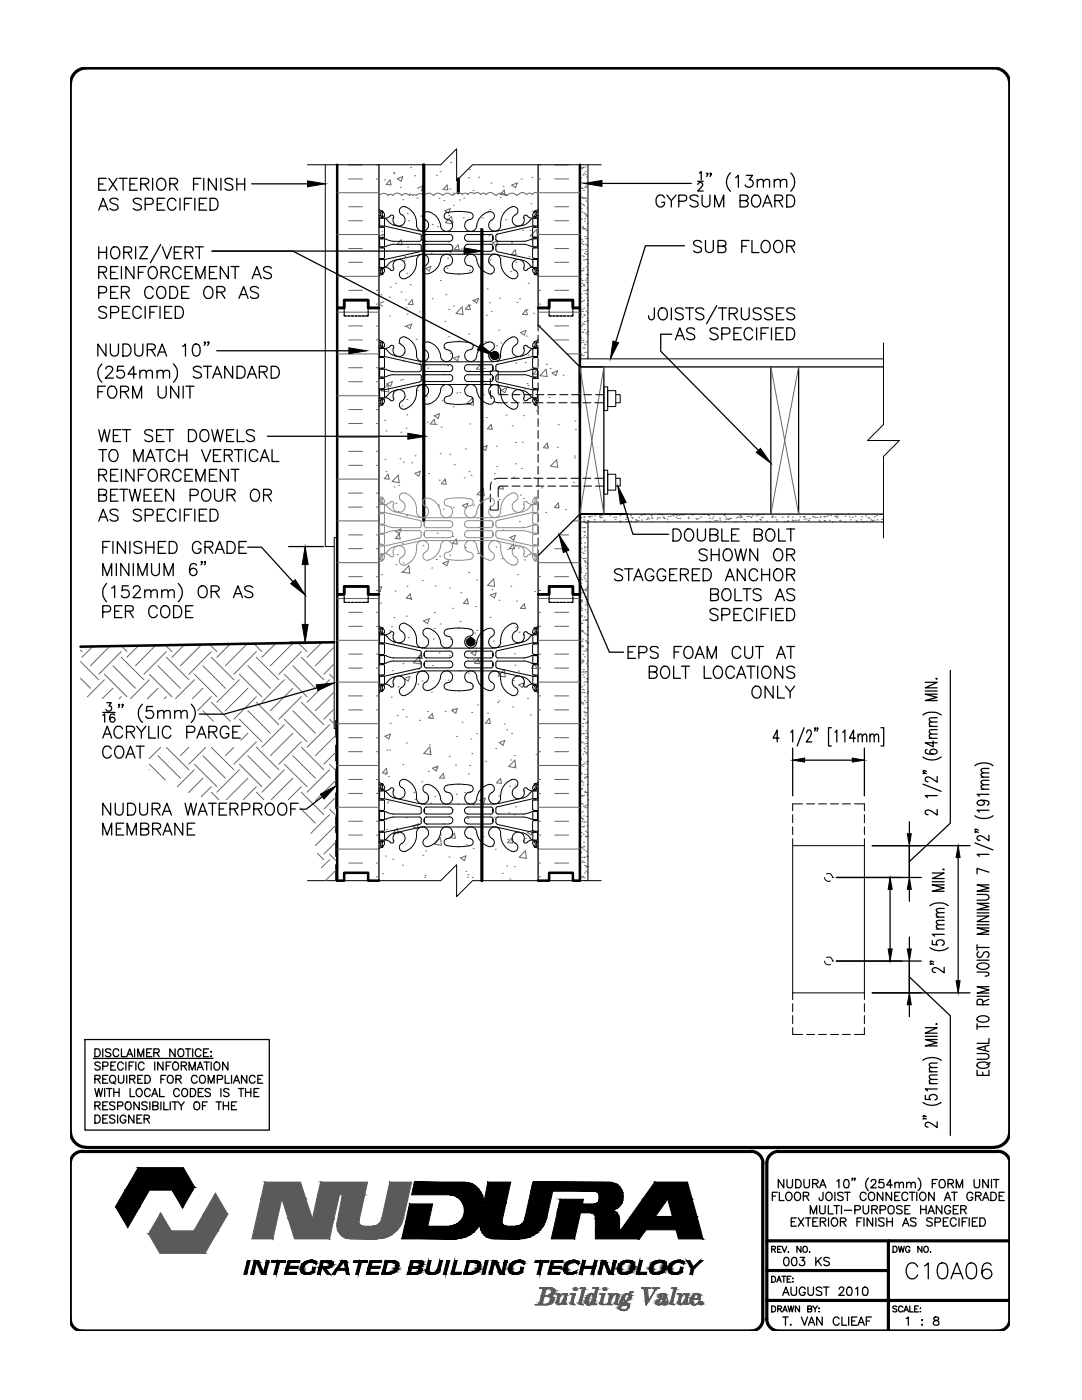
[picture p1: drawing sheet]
<svg xmlns="http://www.w3.org/2000/svg" width="216mm" height="279mm" viewBox="0 0 216 279" stroke-linecap="round" stroke-linejoin="round" font-family="sans-serif">
<!-- layer: HATCH -->
<g fill="none" stroke="#666" stroke-width=".2">
<path d="M67.3 38.5h8.3M69.6 35.7h2.7M69.6 32.9h2.7M75.1 35.7h.5M75.1 32.9h.5M76.7 35.9h.1M77.5 39l.4-.2 .5 .2a1.09 1.09 0 0 1 1.8 0 .94 .94 0 0 1 1.5 0M77.5 39a1.21 1.21 0 0 0-1.8 0M77.8 35.9l.2 1-.9-.1zM78.5 34.4h.1M78.6 34.7h.1M79.3 35.7l1.1-.5-.3 1z"/>
<path d="M79.9 37.4h.1M80.4 39.9h.1M81.7 39a.4 .4 0 0 1 .7 0 .42 .42 0 0 1 .6 0 .94 .94 0 0 1 1.6 0M81.7 38.7h.1M81.9 33.4h.1M82.7 35.1h.1M83.2 39.5h.1M83.3 37.6l1.1-.4-.4 .9M84.2 37h.1M84.5 35.4h.1M84.6 33.6h.1M86.5 39a1.16 1.16 0 0 0-1.9 0"/>
<path d="M87.1 35h.1M87.6 39.6h.1M87.8 34.3h.1M88.3 39a1.12 1.12 0 0 0-1.8 0M88.4 37.7h.1M89.2 36.9l.2 1-1-.1zM89.8 37.7h.1M89.9 32.4h.1M90.2 39a1.16 1.16 0 0 0-1.9 0M90.4 38.6h.1M91.7 39.9h.1M92.6 39.5h.1"/>
<path d="M93.5 35.5h.1M93.7 33.9h.1M94.4 38h.1M95.5 35.4h.1M98 36.5h.1M99 39l-.4-.2a.96 .96 0 0 0-1.6 0l-.5-.2-.6 .2a.77 .77 0 0 0-1.3-.1 .78 .78 0 0 0-1.2 .1l-.6-.2-.6 .2a.97 .97 0 0 0-1.6 .1l-.3 .1M99.8 39.4h.1M100.4 37.2h.1M100.6 37.9l.2 1-1-.1zM100.8 38.9h.1M100.9 39a1.16 1.16 0 0 0-1.9 0M101 38.9l-.1 .1"/>
<path d="M101 38.9l.2 .1M102.1 36.9l1.1-.4-.3 1zM103.1 39a1.16 1.16 0 0 0-1.9 0M104 35.7h.1M105.1 38.8a.97 .97 0 0 0-1.6 .1l-.4 .1M106.1 35.4h.1M106.2 38.8l-.5-.2-.6 .2M107.4 38.5h8.3M107.4 35.7h.5M107.4 32.9h.5M107.5 38.7a.78 .78 0 0 0-1.3 .1M110.7 35.7h2.8"/>
<path d="M110.7 32.9h2.8M115.9 35.5h.1M115.9 33.5h.1M116 37.5h.1M116 36.4h.1M116 39.4h.1M116.1 33.6h.1M116.2 37.6h.1M116.2 39.5h.1M116.3 33.4h.1M116.3 35h.1M116.3 39.6h.1"/>
<path d="M116.3 36.5h.1M116.4 38h.1M116.5 39.5h.1M116.5 34.7h.1M116.6 37.5h.1M116.7 33.3h.1M116.7 39.5h.1M116.8 34.3h.1M116.8 34.9h.1M116.8 39.6h.1M116.8 37.2h.1M116.9 37.3h.1"/>
<path d="M117 35.3h.1M117.1 36.6h.1M67.3 55.1h8.3M67.3 46.8h8.3M69.6 52.4h2.7M69.6 44.1h2.7M69.6 57.9h2.7M69.6 49.6h2.7M69.6 41.3h2.7M75.1 57.9h.5M75.6 47.1l.9-.3-.3 .9-.6-.4M76 58.8h.1"/>
<path d="M76.2 46.1h.1M77.7 59.3h.1M77.9 57.3h.1M78.8 44.9h.1M78.9 56.5h.1M80 58.3h.1M80 47.9l.2 .9h-.9zM80.6 52.1h.1M80.8 51.2h.1M81 59.8h.1M81.2 54.6h.1M81.3 42.6h.1"/>
<path d="M81.3 49.3h.1M81.5 44h.1M81.8 56.8h.1M82.1 51.1h.1M82.2 59.8l.2 1-.9-.1zM84 43.1h.1M84.4 55.5h.1M84.9 53.6l1.1-.4-.3 .9zM86 50.5h.1M86.2 59.6h.1M86.2 44.8h.1M87.3 45.2h.1"/>
<path d="M87.9 56h.1M88.6 40h.1M88.7 42.1l1.1-.5-.3 1zM89 58.8h.1M89.2 53.5h.1M89.3 51.5h.1M89.4 48.3h.1M89.5 43h.1M89.8 50.4h.1M90.1 43.2l.2 1.5-1.4-.3zM90.2 44.3h.1M90.5 41h.1"/>
<path d="M91.4 48.9l.2 1-1-.1zM92 49.7h.1M92.4 43.5h.1M93.7 54h.1M94.4 60l1.1-.5-.4 1zM95.8 45.6h.1M96.2 43.5h.1M97.2 57.6h.1M97.4 52.4h.1M97.6 47.1h.1M97.8 51.9h.1M97.8 41.8h.1"/>
<path d="M97.9 54.7h.1M98.2 48.5l1.1-.5-.3 1zM99.1 48.9h.1M99.7 59.5h.1M100.9 43.8h.1M101.9 54.2h.1M102.1 48.4h.1M102.8 49.9l.2 1-1-.1zM102.9 52.4h.1M103.7 59.6h.1M104.2 46h.1M105.4 56.5h.1"/>
<path d="M105.6 51.3h.1M105.8 46h.1M105.8 47.1l1.3-1.3 .1 1.5zM105.9 40.7h.1M106.1 47.9h.1M106.2 42.1h.1M106.2 52.3h.1M107.4 55.1h8.3M107.4 46.8h8.3M107.4 57.9h.5M110.7 52.4h2.8M110.7 44.1h2.8"/>
<path d="M110.7 57.9h2.8M110.7 49.6h2.8M110.7 41.3h2.8M115.7 51.5h.1M115.8 51h.1M115.8 56.1h.1M115.8 59.3h.1M115.8 52.6h.1M115.8 54.8h.1M115.8 54.1h.1M115.8 59.5h.1M115.9 55.7h.1"/>
<path d="M115.9 57.2h.1M115.9 40.6h.1M116 41.6h.1M116 58.7h.1M116 47.8h.1M116 48.6h.1M116 43.7h.1M116.1 54h.1M116.1 56.5h.1M116.1 49.9h.1M116.1 42.3h.1M116.2 56h.1"/>
<path d="M116.2 45.2h.1M116.2 48.2h.1M116.3 40.8h.1M116.3 45.6h.1M116.3 51.1h.1M116.3 45.4h.1M116.3 48.8h.1M116.3 53.5h.1M116.3 54h.1M116.4 45.7h.1M116.4 57h.1M116.4 51.9h.1"/>
<path d="M116.4 56.8h.1M116.4 51.2h.1M116.5 58h.1M116.5 59.9h.1M116.5 41h.1M116.5 57.1h.1M116.6 42.6h.1M116.6 44.1h.1M116.6 45.7h.1M116.6 50.6h.1M116.7 43.6h.1M116.7 47.2h.1"/>
<path d="M116.8 48.7h.1M116.8 45.7h.1M116.8 49.8h.1M116.8 58.5h.1M116.8 50.2h.1M116.8 55.9h.1M116.9 51.8h.1M116.9 53.3h.1M116.9 58h.1M116.9 42.8h.1M116.9 47.6h.1M116.9 40.1h.1"/>
<path d="M116.9 43h.1M116.9 54.8h.1M117 50.8h.1M117 46h.1M117 56.4h.1M117 55.5h.1M117 48.9h.1M117.1 57.9h.1M117.1 41.5h.1M117.1 58.7h.1M117.1 43.2h.1M117.1 59.4h.1"/>
<path d="M117.1 47.7h.1M117.1 51.8h.1M117.2 53.8h.1M117.2 54.8h.1M117.2 44.6h.1M117.2 49.1h.1M117.2 57.7h.1M117.2 60h.1M117.3 52.6h.1M117.3 54.9h.1M67.3 62.3h8.3M67.3 70.6h8.3"/>
<path d="M67.3 79h8.3M69.6 67.8h2.7M69.6 76.2h2.7M69.6 65.1h2.7M69.6 73.4h2.7M75.1 60.7h.5M75.1 67.8h.5M75.1 76.2h.5M75.1 65.1h.5M75.1 73.4h.5M75.6 60.6l.7 .5M76.1 78l1.3-1.3 .2 1.5z"/>
<path d="M76.6 60.2l-1 .4M77.1 76.6l1.2-.5-.4 1zM77.7 63.1h.1M79.5 68.5h.1M79.9 75.8h.1M80.4 75.7h.1M80.6 70.4h.1M80.6 72.2h.1M80.7 65.1h.1M81 61.4h.1M81 65.1l1.1-.4-.3 .9zM81.2 79.7h.1"/>
<path d="M81.2 62.7h.1M83 67.7h.1M83.3 78h.1M83.7 62.3h.1M84.3 75.6h.1M84.4 71.7l.2 1.1-.9-.1zM85.1 79.2h.1M85.4 73.5h.1M88.2 80h.1M88.4 74.7h.1M88.4 76.2h.1M88.6 69.4h.1"/>
<path d="M88.8 64.1h.1M89.3 73h.1M89.5 67.2h.1M89.5 61.8h.1M89.8 70.6h.1M90.5 61.1h.1M90.5 71.5l1.1-.4-.3 .9zM91.2 78.4h.1M91.5 68.1h.1M91.8 78.3h.1M92.2 61.2l.2 1.6-1.4-.2zM93.5 66.7h.1"/>
<path d="M93.6 74h.1M93.6 60.8l.2 1-.9-.1zM93.7 60.9h.1M94.3 79.4l.2 1.4-1.4-.2zM94.7 60h.1M95.3 72.2h.1M95.8 72.8l.2 .9-.9-.1zM96.4 78.8h.1M96.7 73.5h.1M96.8 68.2h.1M96.9 76.6h.1M97 62.9h.1"/>
<path d="M97.7 60.4h.1M98 62.1h.1M99.1 69h.1M99.5 65.9h.1M100 68.4h.1M100.2 78.7h.1M101.1 77.4l-1.1 .5 .8 .5 .3-.9M101.2 77.1h.1M102.9 72.5h.1M103.1 60.4h.1M103.8 66.4l1.2-.5-.4 1zM104.6 77.7h.1"/>
<path d="M104.8 72.4h.1M105 67.1h.1M105 61.8l.2 1-1-.1zM105.2 61.8h.1M105.2 76.6h.1M105.3 76.9h.1M105.4 70.9h.1M106.5 62.5h.1M107.4 74.6l-.2-.9-.8 1h1M107.4 60.7h.5M107.4 62.3h8.3M107.6 65.1h.3"/>
<path d="M109 73.7l.1 1.5-1.3-.2zM109 72.7h.1M109.6 79.3h.1M109.8 73.6h.1M110.1 74.5l1.1-.5-.3 1zM110.7 67.8h2.8M110.7 65.1h2.8M112.4 74.9h.1M113.1 70.6h2.6M115.6 78.5h.1M115.7 65h.1M115.8 68h.1"/>
<path d="M115.8 62.2h.1M115.8 70.9h.1M115.9 68.4h.1M115.9 62.7h.1M115.9 65.1h.1M115.9 67.5h.1M116 71h.1M116 70.7h.1M116 60.2h.1M116.1 61.8h.1M116.1 63.3h.1M116.1 60.1h.1"/>
<path d="M116.2 64.8h.1M116.2 66.4h.1M116.2 62.2h.1M116.2 66.3h.1M116.2 64.5h.1M116.3 67.9h.1M116.3 68.3h.1M116.3 69.4h.1M116.4 70.9h.1M116.5 61.5h.1M116.5 62.8h.1M116.5 64.7h.1"/>
<path d="M116.6 64.2h.1M116.6 69.5h.1M116.6 65.8h.1M116.6 70.3h.1M116.6 68.7h.1M116.6 63h.1M116.7 68.8h.1M116.9 66.4h.1M116.9 62.1h.1M116.9 68.2h.1M117 64.1h.1M117 70.3h.1"/>
<path d="M117.1 63.5h.1M117.2 60.9h.1M117.2 62.5h.1M117.2 66.7h.1M117.2 71.4h.1M117.2 60.6h.1M117.3 64h.1M117.3 66.2h.1M120.5 73.2l-4.8 29.4v-29.4l4.8 29.4M153.8 73.2l5.6 29.4M159.4 73.2l-5.6 29.4M67.3 87.3h8.3"/>
<path d="M67.3 95.6h8.3M69.6 84.5h2.7M69.6 92.9h2.7M69.6 81.7h2.7M69.6 90.1h2.7M69.6 98.4h2.7M75.1 84.5h.5M75.1 92.9h.5M75.1 81.7h.5M75.1 90.1h.5M75.1 98.4h.5M76.8 83.9h.1"/>
<path d="M76.8 91.7h.1M77 86h.1M77 94.1h.1M77.4 94.6l.3 1-1-.1zM78.6 97.2h.1M79.5 94.8l.1 1.5-1.4-.2zM79.6 96.8h.1M79.8 91.6h.1M80 86.3h.1M80.2 81h.1M80.5 92.2h.1M81 85.5h.1"/>
<path d="M81.2 82.8h.1M82.1 92.4h.1M82.8 94.5l1.1-.4-.3 .9zM82.8 91h.1M84.3 95.7h.1M85.2 84.3h.1M85.5 94.5h.1M86.6 83.7l.2 1-.9-.1zM86.6 83l1.1-.5-.3 1zM87 84.7h.1M87.6 95.8h.1M87.8 90.5h.1"/>
<path d="M88 85.2h.1M88.7 95.9h.1M88.8 95.6l.2 1-.9-.1zM89.8 90.7h.1M90.4 81.2h.1M90.6 92.7h.1M92.6 95.4h.1M92.9 89.6h.1M93.6 94.1h.1M93.7 84.6h.1M94 94.9h.1M95.2 98.7l1.2-1.3 .2 1.6z"/>
<path d="M95.7 99.9h.1M95.9 94.6h.1M96.1 89.4h.1M96.1 89.4l1.1-.5-.3 1zM96.2 84.1h.1M96.8 89.1h.1M97 83.3h.1M98 84.7l.2 1-.9-.1zM98.7 94.6h.1M99 89.1h.1M99.1 93.1h.1M99.6 99.7h.1"/>
<path d="M99.9 97l-.4 .5 .9 .1-.1-.6M101 82.8h.1M102.2 85h.1M102.5 95.2h.1M102.8 88.3h.1M102.8 92.6h.1M103.8 98.8h.1M104 93.5h.1M104.2 88.3h.1M104.4 83h.1M104.5 99.5h.1M106.4 95.4l.3-.1v.1"/>
<path d="M107 82h.1M108.1 97.4h.1M109.2 88.4l.2 1h-1zM109.3 89.1h.1M109.8 93l1.3-1.2 .2 1.4zM111.2 89.3h.1M111.4 84.8h.1M114.4 96.3h.1M114.6 91.4h.1M114.7 91h.1M114.7 84h.1M114.8 85.7h.1"/>
<path d="M67.3 104h8.3M67.3 112.3h8.3M67.3 119.5h8.3M69.6 101.2h2.7M69.6 109.5h2.7M69.6 106.8h2.7M69.6 115.1h2.7M75.1 101.2h.5M75.1 109.5h.5M75.1 117.8h.5M75.1 106.8h.5M75.1 115.1h.5"/>
<path d="M75.6 117.3l.6-.2-.4 1-.2-.2M75.9 108.6h.1M76.1 114.7h.1M78.8 118h.1M78.9 106l1.1-.4-.3 .9zM79 112.7h.1M79 100.4h.1M79.2 107.4h.1M79.3 110.7h.1M79.4 102.1h.1M79.6 106.6l.3 1-1-.1zM80.1 114.2h.1"/>
<path d="M80.3 108.4h.1M80.4 112.3h.1M81.1 102.9h.1M81.2 117h.1M81.6 112.9l.2 1.5-1.4-.2zM81.8 118.5l.3 1-1-.1zM82 119.6h.1M84.3 115.9h.1M84.3 107.9h.1M84.4 108.9h.1M84.5 102.1h.1M86.1 113.4h.1"/>
<path d="M86.8 117h.1M87.1 111.7h.1M87.2 106.4h.1M87.4 101.1h.1M87.5 100.8h.1M87.7 111h.1M88.4 112.4l1.1-.4-.3 .9zM88.4 101.6h.1M89.7 117.3h.1M89.7 110.8h.1M90.3 107.1h.1M90.4 101.3h.1"/>
<path d="M91 107.6l.2 1-.9-.1zM92 118.3h.1M92.3 100.9l1.1-.5-.4 1zM92.9 109.2h.1M93.2 119.5l.2 1-.9-.1zM93.5 114.2h.1M94.5 100.8h.1M95.1 115.8h.1M95.3 110.5h.1M95.5 105.2h.1M95.9 117.8h.1M95.9 101.2h.1"/>
<path d="M96.2 112h.1M96.2 111.4h.1M97.8 118.8l1.2-.5-.3 1zM98.2 117.7h.1M98.5 115.5l.2 1.5-1.4-.2zM99 109.2h.1M99.6 119.8h.1M100.1 111.5h.1M100.3 105.8h.1M101.3 109.6h.1M101.7 107.3l1.1-.5-.3 1zM102 117h.1"/>
<path d="M102.4 108.6l.2 .9h-.9zM102.8 112.7h.1M103.1 120h.1M103.3 114.7h.1M103.4 109.4h.1M103.6 104.1h.1M104.3 105.2h.1M104.4 101.5h.1M104.7 111.7h.1M106.1 110.7h.1M106.7 118.1h.1M107.4 112.3h8.3"/>
<path d="M107.4 117.8h.5M107.4 115.1h.5M107.4 119.5h8.3M108.9 102.3h.1M110.7 109.5h2.8M110.7 115.1h2.8M111.4 100.4l.2 1-1-.1zM111.6 106.8h1.9M112.9 101.7h.1M114.3 104h1.4M115.7 105.2h.1M115.7 108.3h.1"/>
<path d="M115.8 113.7h.1M115.8 115.3h.1M115.8 108.4h.1M115.8 111.2h.1M115.8 116.8h.1M115.8 113.2h.1M115.8 114.1h.1M115.9 107.4h.1M115.9 116.4h.1M115.9 108.4h.1M115.9 103.3h.1M115.9 118.3h.1"/>
<path d="M115.9 113.6h.1M115.9 117.1h.1M116 119.9h.1M116 109.5h.1M116 114.2h.1M116 119.7h.1M116 115.6h.1M116.1 110.2h.1M116.2 105.3h.1M116.2 118.2h.1M116.3 111.5h.1M116.3 117.6h.1"/>
<path d="M116.4 107.2h.1M116.4 110.4h.1M116.5 103.8h.1M116.5 103.2h.1M116.5 115.2h.1M116.5 106.1h.1M116.5 105.3h.1M116.6 103.2h.1M116.6 118.4h.1M116.6 109h.1M116.6 106.8h.1M116.6 109.4h.1"/>
<path d="M116.6 111.9h.1M116.6 108.4h.1M116.6 105.3h.1M116.6 104.3h.1M116.6 106.2h.1M116.7 109.9h.1M116.7 111.4h.1M116.7 115.6h.1M116.7 114.9h.1M116.7 117.8h.1M116.7 112.1h.1M116.8 113h.1"/>
<path d="M116.8 117.6h.1M116.8 112.2h.1M116.8 114.5h.1M116.9 117.9h.1M116.9 116h.1M116.9 117.5h.1M117 119.1h.1M117 107.3h.1M117 104.5h.1M117 113.4h.1M117 109.2h.1M117.1 119.6h.1"/>
<path d="M117.1 112.4h.1M117.1 117.2h.1M117.2 103.9h.1M117.3 105.2h.1M117.4 104h.1M117.4 103.1h.1M117.6 103.2h.1M117.6 103.1h.1M118 103h.1M118.5 103.7h.1M118.7 102.9h.1M119.6 103h.1"/>
<path d="M119.6 103.2h.1M119.8 102.8h.1M119.8 103.3h.1M120 103.2h.1M120.2 102.8h.1M120.5 104h.1M120.6 103.8h.1M120.8 102.7h.1M121.7 102.9h.1M122.1 102.6h.1M122.5 103.2h.1M122.7 103.7h.1"/>
<path d="M122.9 103.2h.1M123.6 104h.1M123.7 102.9h.1M123.8 104.1h.1M124.8 103.7h.1M125 103.2h.1M125.2 104.1h.1M125.8 102.9h.1M125.8 104h.1M126 103.3h.1M126.2 103.4h.1M126.8 103.7h.1"/>
<path d="M126.8 104h.1M126.9 103.9h.1M127.3 103.9h.1M127.4 103.2h.1M127.9 102.9h.1M128 103.8h.1M128.4 102.6h.1M128.6 102.7h.1M129 103.6h.1M129.3 103.4h.1M129.5 103.6h.1M129.9 102.9h.1"/>
<path d="M129.9 103.2h.1M130.1 104.1h.1M130.1 103.5h.1M131.1 103.6h.1M131.2 103.4h.1M131.6 103.3h.1M131.6 102.6h.1M132.1 102.8h.1M132.3 103.2h.1M132.4 103.2h.1M132.4 103.4h.1M132.6 103.5h.1"/>
<path d="M133.1 103.6h.1M133.3 104.1h.1M133.3 103.1h.1M133.7 103h.1M134.2 102.8h.1M134.4 102.9h.1M134.8 102.7h.1M134.8 103.2h.1M135 102.8h.1M135.2 103.5h.1M135.5 102.8h.1M135.7 103.4h.1"/>
<path d="M135.9 102.7h.1M136.2 102.8h.1M136.5 102.6h.1M137.3 103.5h.1M137.3 103.2h.1M138 102.8h.1M138.4 102.7h.1M138.8 103.5h.1M139 103.6h.1M139.3 103.5h.1M139.8 103.2h.1M140.4 102.7h.1"/>
<path d="M140.9 104.1h.1M141.2 102.8h.1M141.4 102.9h.1M141.5 103.4h.1M141.5 104h.1M142 103.5h.1M142.3 103.2h.1M142.5 102.7h.1M142.6 103.9h.1M143 103.9h.1M143.6 103.4h.1M143.7 103.8h.1"/>
<path d="M144.5 102.9h.1M144.6 102.6h.1M144.6 104.1h.1M144.8 103.6h.1M144.8 103.2h.1M145.1 103.6h.1M145.2 103.6h.1M145.4 103.7h.1M145.6 103.4h.1M145.8 103.5h.1M146.7 104.1h.1M146.9 103.4h.1"/>
<path d="M147.2 103.2h.1M147.3 103.3h.1M147.6 102.9h.1M147.8 103.3h.1M147.8 103h.1M147.9 103.2h.1M148.4 103.7h.1M148.7 102.6h.1M148.7 104.1h.1M149 103.1h.1M149.4 103h.1M149.7 103.2h.1"/>
<path d="M149.8 103.3h.1M150.1 102.9h.1M150.8 102.9h.1M150.9 104h.1M151.1 102.8h.1M151.6 102.7h.1M151.6 103.7h.1M151.8 103.8h.1M151.9 103.3h.1M152.2 103.2h.1M152.2 102.6h.1M153 104h.1"/>
<path d="M154 103.2h.1M154 103h.1M154.1 103.1h.1M154.7 103.2h.1M154.9 103.7h.1M155 104h.1M156.1 103.2h.1M156.6 104.1h.1M157.1 103.2h.1M157.2 104h.1M157.2 103h.1M158 103.8h.1"/>
<path d="M158.1 103.2h.1M158.2 103.9h.1M158.3 103.9h.1M158.7 103.8h.1M159.2 103.9h.1M159.4 103.7h.1M159.6 103.2h.1M160.2 103.2h.1M160.4 103.6h.1M160.4 103.1h.1M160.5 103.2h.1M160.8 103.6h.1"/>
<path d="M161.3 103.9h.1M161.3 103.8h.1M161.5 103.5h.1M162.1 103.2h.1M162.3 103.1h.1M162.6 103.3h.1M163 103.3h.1M163.4 103.8h.1M163.6 103.2h.1M163.6 104.2h.1M164.4 103.1h.1M164.4 103.9h.1"/>
<path d="M164.5 103.2h.1M164.6 104h.1M164.7 103.1h.1M165.1 103h.1M165.5 103.8h.1M165.7 102.9h.1M166.1 104.2h.1M166.5 103h.1M166.8 103.2h.1M166.8 102.8h.1M167 103.3h.1M167 103.2h.1"/>
<path d="M167.2 102.7h.1M167.5 103.8h.1M167.7 104h.1M167.9 102.6h.1M168.6 103h.1M168.6 104.2h.1M169.3 102.6h.1M169.5 103.2h.1M169.6 103.7h.1M170 103.2h.1M170.6 103h.1M170.8 104h.1"/>
<path d="M171 104.1h.1M171 104.2h.1M171.7 103.7h.1M171.8 104.2h.1M171.9 103.2h.1M172.3 104.1h.1M172.7 102.9h.1M172.9 104h.1M173.2 103.3h.1M173.4 103.4h.1M173.5 104.2h.1M173.8 103.7h.1"/>
<path d="M174 103.9h.1M174 104h.1M174.4 103.8h.1M174.4 103.2h.1M174.9 102.9h.1M175 103.7h.1M175.7 102.7h.1M175.9 103.7h.1M176 104.2h.1M176.1 103.6h.1M16.1 129.8l.3 .2M16.1 135.4l1.9 2"/>
<path d="M16.1 132l3.6 3.7M18.5 129l-2.1 2.2M20.8 135.7l-3.4 3.4M20.8 134.6l4.5 4.5M21.9 128.9l-3.9 4M22.5 137.4l-2.1 2M22.5 132.9l4.5 4.5M24.2 130l-4.5 4.6M24.2 139.1l-.4 .3M24.2 128.9l1.1 1.1M24.2 131.2l4.5 4.5M27.7 128.8l-2.4 2.4"/>
<path d="M29.8 135.7l-3.8 3.7M29.8 134.6l4.5 4.5M31.1 128.8l-4.1 4.1M31.5 137.4l-2.1 2M31.5 132.9l4.5 4.5M33 128.8l1.3 1.2M33.2 130l-4.5 4.6M33.2 139.1l-.4 .3M33.2 131.2l4.5 4.5M36.8 128.7l-2.5 2.5M38.8 135.7l-3.8 3.7M38.8 134.6l4.5 4.5"/>
<path d="M40.2 128.6l-4.2 4.3M40.5 137.4l-2.1 2M40.5 132.9l4.5 4.5M41.8 128.6l1.5 1.4M42.2 130l-4.5 4.6M42.2 139.1l-2.8 2.7M42.2 131.2l4.5 4.5M45.9 128.5l-2.6 2.7M47.8 135.7l-4.5 4.5M47.8 134.6l4.5 4.5M49.4 128.5l-4.4 4.4M49.5 137.4l-4.5 4.4"/>
<path d="M49.5 132.9l4.4 4.5M50.6 128.4l1.7 1.6M51.2 130l-4.5 4.6M51.2 139.1l-4.5 4.4M51.2 131.2l4.4 4.5M55.1 128.3l-2.8 2.9M56.7 135.7l-4.4 4.5M56.7 134.6l4.6 4.5M58.4 128.4l-4.5 4.5M58.4 137.4l-4.5 4.4M58.4 132.9l4.5 4.5M59.5 128.3l1.8 1.7"/>
<path d="M60.1 130l-4.5 4.6M60.1 139.1l-4.5 4.4M60.1 131.2l4.5 4.5M62.8 128.2l.1 .2M64.2 128.2l-2.9 3M65.8 135.7l-4.5 4.5M65.8 134.6l.9 .9M66.7 132.4l-2.1 2.2M66.7 129.1l-3.8 3.8M66.7 138.1l-3.8 3.7M67.3 136.1h8.3M67.3 127.8h8.3"/>
<path d="M69.6 133.3h2.7M69.6 125h2.7M69.6 138.9h2.7M69.6 130.5h2.7M69.6 122.2h2.7M75.1 133.3h.5M75.1 125h.5M75.1 138.9h.5M75.1 130.5h.5M75.1 122.2h.5M76 120.4h.1M77.8 125.9h.1"/>
<path d="M78.1 139.1h.1M78.1 125.1h.1M78.2 133.8h.1M78.5 128.6h.1M78.6 123.3h.1M79.4 137.1h.1M80.4 132.4h.1M80.7 135.4l1.1-.4-.3 1zM81.1 123h.1M81.5 127.2h.1M83.4 136.6h.1M83.5 133.5h.1"/>
<path d="M83.6 130.8h.1M83.7 131l.2 1.5-1.4-.2zM84 130.5l.3 .9-1-.1zM84.2 135.9h.1M84.5 123.9l1.2-.4-.4 .9zM86.1 138.1h.1M86.3 132.8h.1M86.5 127.5h.1M86.6 125.5h.1M86.7 122.2h.1M87.6 130.3h.1M87.8 124.5h.1"/>
<path d="M89.4 135.7h.1M89.7 130.9h.1M90 127.6h.1M90.3 121.4h.1M91.8 124h.1M91.9 133.9h.1M93.5 134.4h.1M93.6 129.5h.1M94 130.3l1.1-.4-.3 .9zM94.3 136.9h.1M94.5 131.6h.1M94.7 126.4h.1"/>
<path d="M94.9 121.1h.1M95.1 125.8h.1M95.4 131.4l.2 1h-.9zM97.8 123.2h.1M98.4 128h.1M98.9 129.3h.1M99.5 134.4h.1M99.5 139.9h.1M100.4 134.2h.1M100.6 133.6l.2 1.5-1.4-.2zM102.5 135.8h.1M102.7 130.5h.1"/>
<path d="M102.8 132.7h.1M102.9 125.2h.1M103.4 133.9h.1M103.5 136.7l1.1-.4-.3 .9zM103.6 126.2h.1M103.6 128.2h.1M104.6 120.5l.2 1-.9-.1zM105.3 139.4h.1M106.8 132.4l.2 1-.9-.1zM106.9 128.3h.1M107.3 125.2h.1M107.4 136.1h8.3"/>
<path d="M107.4 127.8h8.3M107.4 133.3h.5M107.4 125h.5M107.4 138.9h.5M107.4 130.5h.5M107.4 122.2h.5M110.7 133.3h2.8M110.7 125h2.8M110.7 138.9h2.8M110.7 130.5h2.8M110.7 122.2h2.8M115.8 128h.1"/>
<path d="M115.8 132.1h.1M115.8 134.1h.1M115.9 121.1h.1M115.9 120h.1M116 121.4h.1M116 124.4h.1M116 129.1h.1M116 122.9h.1M116 125.9h.1M116 125.8h.1M116.1 124.4h.1M116.1 121.8h.1"/>
<path d="M116.1 132.3h.1M116.1 137.1h.1M116.1 120.1h.1M116.1 128h.1M116.1 132.1h.1M116.1 128.8h.1M116.2 126h.1M116.2 138.2h.1M116.2 131.7h.1M116.2 127.5h.1M116.2 134.1h.1M116.2 134.7h.1"/>
<path d="M116.3 129.1h.1M116.3 137.6h.1M116.3 130.6h.1M116.3 126.1h.1M116.3 131.9h.1M116.3 132.1h.1M116.4 133.6h.1M116.4 123.8h.1M116.4 134.1h.1M116.4 137.7h.1M116.5 135.2h.1M116.5 129.9h.1"/>
<path d="M116.5 136.7h.1M116.5 136.1h.1M116.6 138.2h.1M116.6 123.1h.1M116.6 139.8h.1M116.6 126.4h.1M116.6 131.1h.1M116.7 121.7h.1M116.7 134.3h.1M116.7 139.1h.1M116.8 120.8h.1M116.8 123.7h.1"/>
<path d="M116.8 127.9h.1M116.9 134h.1M116.9 120.2h.1M116.9 129.9h.1M116.9 126.6h.1M116.9 129.5h.1M116.9 136h.1M116.9 128.1h.1M116.9 123.8h.1M117 132.5h.1M117 120.6h.1M117 136.1h.1"/>
<path d="M117 135.4h.1M117.1 122.2h.1M117.1 129.7h.1M117.1 138.3h.1M117.2 123.7h.1M117.2 125.8h.1M117.2 125.2h.1M117.2 131.9h.1M117.2 120.4h.1M117.2 125.1h.1M117.2 135.5h.1M117.2 126.7h.1"/>
<path d="M117.3 128.3h.1M117.3 138.1h.1M117.3 133.1h.1M29.8 153.6v.1M29.8 152.5l3.2 3.2M31.5 150.8l4.5 4.5M32.1 149.2l-2.3 2.2M33.2 149.2l4.5 4.4M37.6 149.2l-1.6 1.6M38.8 153.6l-3.4 3.4M38.8 152.5l4.5 4.5M40.5 155.3l-2.9 2.9"/>
<path d="M40.5 150.8l4.5 4.5M40.5 141.8l2.1 2.2M41 149.2l-3.3 3.3M42.2 157l-2.1 2M42.2 158.1l1.5 1.5M42.2 149.2l4.5 4.4M42.2 140.2l3.8 3.8M46.6 149.2l-1.6 1.6M47.8 153.6l-4.5 4.5M47.8 152.5l4.5 4.5M47.8 143.5l4.5 4.5M49.5 146.3l-1.4 1.4"/>
<path d="M49.5 155.3l-4.3 4.3M49.5 150.8l4.4 4.5M49.5 141.8l4.4 4.5M51.2 148l-4.5 4.5M51.2 157l-2.6 2.6M51.2 158.1l1.4 1.5M51.2 149.1l4.4 4.5M51.2 140.2l4.4 4.4M56.7 144.6l-4.4 4.5M56.7 153.6l-4.4 4.5M56.7 152.5l4.6 4.5M56.7 143.5l4.6 4.5"/>
<path d="M58.4 146.3l-4.5 4.5M58.4 155.3l-4.2 4.3M58.4 150.8l4.5 4.5M58.4 141.8l4.5 4.5M60.1 148l-4.5 4.5M60.1 157l-2.6 2.6M60.1 158.1l4.5 4.5M60.1 149.1l4.5 4.5M60.1 140.2l4.5 4.4M65.8 144.6l-4.5 4.5M65.8 153.6l-4.5 4.5M65.8 152.5l1.2 1.2"/>
<path d="M65.8 143.5l.9 1M66.7 141.5l-2.1 2M67 150.1l-2.4 2.4M67 159.1l-2.4 2.4M67 146.8l-4.1 4M67 155.7l-4.1 4.1M67.3 152.8h8.3M67.3 144.4h8.3M69.6 158.4h2.7M69.6 150h2.7M69.6 141.7h2.7M69.6 155.6h2.7"/>
<path d="M69.6 147.2h2.7M75.1 158.4h.5M75.1 150h.5M75.1 141.7h.5M75.1 155.6h.5M75.1 147.2h.5M76.8 146.9l1.1-.4-.3 1zM76.9 154.5h.1M77.1 153.3l.2 1-1-.1zM77.2 149.7h.1M77.4 159.9h.1M77.5 155h.1"/>
<path d="M77.7 149.7h.1M77.9 144.4h.1M79.3 142.8h.1M80.4 141.6h.1M80.4 152.6h.1M81 143.1h.1M81.1 148.3h.1M82.6 158.2h.1M82.8 159.5h.1M83.7 143.7h.1M84.2 156h.1M85.3 142h.1"/>
<path d="M85.3 159.2h.1M85.5 154h.1M85.7 148.7h.1M85.7 150.1h.1M85.8 149.1l.2 1.5-1.4-.2zM85.9 143.4h.1M86.2 142.4l.3 1-1-.1zM86.3 153.3l1.1-.4-.3 1zM86.7 158.9h.1M86.9 153.2h.1M88.7 155.3h-1l.8-1 .2 1M88.8 142h.1"/>
<path d="M89.6 150.9h.1M90.1 141.8l1.1-.4-.3 1zM90.3 141.5h.1M90.9 152.7h.1M91.1 158.5h.1M91.1 147h.1M92.2 144.1h.1M92.7 158.2h.1M93.4 154.5h.1M93.6 158.1h.1M93.7 152.8h.1M94 147.5h.1"/>
<path d="M94.1 142.2h.1M94.2 150.4h.1M95.1 146.4h.1M95.3 140.7h.1M95.7 159.7l1.2-.4-.4 1zM96.9 151.9h.1M97.3 142.4h.1M97.6 143.4l.2 1-.9-.1zM98.9 149.4h.1M99.2 140.2h.1M99.5 158.9h.1M99.6 148.2l1.1-.4-.3 .9z"/>
<path d="M99.9 155.3l.1 1-.9-.1zM100.6 144.5h.1M101.1 145.7h.1M101.5 153l1.3-1.3 .1 1.5zM101.7 156.9h.1M101.9 151.7h.1M102.1 146.4h.1M102.3 141.1h.1M102.6 150.8h.1M102.7 152.9h.1M102.8 156.8h.1M105.8 142.7h.1"/>
<path d="M106.7 156.3h.1M106.9 150.6h.1M107.4 152.8h8.3M107.4 144.4h8.3M107.4 158.4h.5M107.4 150h.5M107.4 141.7h.5M107.4 155.6h.5M107.4 147.2h.5M110.7 158.4h2.8M110.7 150h2.8M110.7 141.7h2.8"/>
<path d="M110.7 155.6h2.8M110.7 147.2h2.8M115.7 154.2h.1M115.7 151.5h.1M115.8 146.7h.1M115.8 158.9h.1M115.8 145.8h.1M115.8 148.2h.1M115.8 154.5h.1M115.8 149.8h.1M115.8 140.3h.1M115.8 140.1h.1"/>
<path d="M115.8 157.4h.1M115.9 151.3h.1M115.9 151.6h.1M115.9 152.8h.1M115.9 146.5h.1M115.9 148h.1M116 152.6h.1M116 157.5h.1M116 154.3h.1M116 156h.1M116 155.9h.1M116 158.8h.1"/>
<path d="M116.1 157.4h.1M116.1 158.9h.1M116.2 140.3h.1M116.2 145h.1M116.2 144.4h.1M116.3 140.3h.1M116.3 148.2h.1M116.3 146.4h.1M116.3 150.5h.1M116.3 153h.1M116.3 156.7h.1M116.3 156.2h.1"/>
<path d="M116.3 140.5h.1M116.4 152.6h.1M116.4 143.5h.1M116.4 158.7h.1M116.5 142.1h.1M116.5 146.4h.1M116.5 149.3h.1M116.5 143.6h.1M116.6 150h.1M116.6 152.3h.1M116.6 142.3h.1M116.6 155.2h.1"/>
<path d="M116.6 141.3h.1M116.6 148.4h.1M116.6 149.5h.1M116.7 154.6h.1M116.7 157.9h.1M116.7 158.1h.1M116.7 142.8h.1M116.7 155.3h.1M116.8 144.3h.1M116.8 145.9h.1M116.8 142.3h.1M116.9 147.4h.1"/>
<path d="M116.9 147h.1M116.9 148.9h.1M116.9 140.2h.1M116.9 150.2h.1M116.9 150.4h.1M116.9 155h.1M117 142.2h.1M117 146.3h.1M117 152h.1M117 152.5h.1M117 158.2h.1M117.1 153.5h.1"/>
<path d="M117.1 148.4h.1M117.1 155.1h.1M117.1 154.5h.1M117.1 158.7h.1M117.1 144h.1M117.2 156.6h.1M117.2 141.3h.1M117.2 158.1h.1M117.2 144.2h.1M117.2 152h.1M117.2 147.1h.1M117.3 159.6h.1"/>
<path d="M117.3 141.4h.1M59.9 161.2l3 3.1M63.3 170.3l1.3 1.3M65.8 162.6l-3.8 3.7M65.8 171.6l-1.7 1.6M65.8 170.5l1.2 1.2M65.8 161.5l1.2 1.2M67 168.1l-2.4 2.4M67 164.7l-4.1 4.1M67 173.7l-2.1 2.1M67.3 169.4h8.3M67.3 161.1h8.3"/>
<path d="M69.6 166.7h2.7M69.6 172.2h2.7M69.6 163.9h2.7M75.1 175h.5M75.1 166.7h.5M75.1 172.2h.5M75.1 163.9h.5M76.3 174.4h.1M76.9 170.8h.1M77.1 165.6h.1M77.3 160.3h.1M78.4 171.5h.1"/>
<path d="M78.6 165.8h.1M79.3 165.3l.2 1-1-.1zM79.4 166.2h.1M80.3 172.7h.1M81 163.2h.1M82.4 164.8l1.1-.4-.3 1zM82.6 165.2h.1M84.4 170.7h.1M84.7 175.1h.1M84.8 174.7h.1M84.9 169.8h.1M85.1 164.5h.1"/>
<path d="M86 160.3h.1M87.9 166.6h.1M87.9 167.2l.2 1.5-1.4-.2zM88.6 164.4h.1M89.6 171.1h.1M90.2 161.6h.1M90.7 166.3l.2 1-1-.1zM91.9 171.2l1.1-.4-.3 1zM93 173.9h.1M93.1 168.6h.1M93.3 175.1h.1M93.4 163.4h.1"/>
<path d="M93.4 174.6h.1M94.2 175.1h.1M94.4 169.4h.1M94.4 160.6h.1M96.4 166.9h.1M98.4 168.9h.1M98.6 163.1h.1M98.8 169.5h.1M99.5 160h.1M100.2 174.3h.1M101.1 172.8h.1M101.3 167.5h.1"/>
<path d="M101.5 162.2h.1M101.7 175.4h.1M102.1 167.3l.1 1-.9-.1zM102.6 162.6h.1M102.6 173h.1M102.9 161h.1M104.4 168h.1M104.8 167.3h.1M104.8 169.8l.2 1.5-1.4-.2zM105.2 166.1l1.2-.4-.4 1zM107.4 169.4h8.3M107.4 161.1h8.3"/>
<path d="M107.4 175h.5M107.4 166.7h.5M107.4 172.2h.5M107.4 163.9h.5M110.7 166.7h2.8M110.7 172.2h2.8M110.7 163.9h2.8M115.8 162.9h.1M115.8 167h.1M115.8 173.2h.1M115.8 162.2h.1M115.8 169.1h.1"/>
<path d="M115.8 166.9h.1M115.9 175.2h.1M115.9 170.1h.1M115.9 174.9h.1M115.9 160.3h.1M115.9 163.2h.1M116 166.2h.1M116 169.1h.1M116.1 165h.1M116.1 163.4h.1M116.1 171.1h.1M116.1 163.9h.1"/>
<path d="M116.1 172.1h.1M116.2 160.5h.1M116.2 169.2h.1M116.2 174.9h.1M116.2 162h.1M116.2 171.9h.1M116.3 163.5h.1M116.3 175.1h.1M116.3 165h.1M116.4 166.6h.1M116.4 160.9h.1M116.4 168.1h.1"/>
<path d="M116.4 162.8h.1M116.5 169.6h.1M116.5 169h.1M116.5 164.1h.1M116.5 168.9h.1M116.5 164.9h.1M116.5 175.2h.1M116.6 171.1h.1M116.6 172.1h.1M116.6 172.7h.1M116.6 174.2h.1M116.7 175.8h.1"/>
<path d="M116.7 161.1h.1M116.8 160.7h.1M116.8 165.9h.1M116.8 164h.1M116.8 166.9h.1M116.9 173.8h.1M116.9 161.2h.1M116.9 173h.1M116.9 169.9h.1M116.9 172.8h.1M116.9 167h.1M117 175.7h.1"/>
<path d="M117 162.9h.1M117.1 172.9h.1M117.1 166.1h.1M117.1 170.9h.1M117.2 164.8h.1M117.2 160.7h.1M117.2 171h.1M117.2 174.1h.1M117.2 166.9h.1M117.3 173h.1"/>
</g>
<!-- layer: LINE50 -->
<path d="M67.3 32.9v28.6h1.4v-1.6h4.8v1.6h2.1h-2.1v-1.6h-4.8v1.6h-1.4v57.1h1.4v-1.6h4.8v1.6h2.1h-2.1v-1.6h-4.8v1.6h-1.4v57.2h1.4v-1.6h4.8v1.6h2.1M115.7 32.9v28.6h-1.4v-1.6h-4.7v1.6h-2.2h2.2v-1.6h4.7v1.6h1.4v57.1h-1.4v-1.6h-4.7v1.6h-2.2h2.2v-1.6h4.7v1.6h1.4v57.2h-1.4v-1.6h-4.7v1.6h-2.2M66.7 128.2l-50.6 .9" fill="none" stroke="#000" stroke-width=".51"/>
<!-- layer: line25 -->
<path d="M75.6 32.9v142.9M107.4 32.9v32l8.3 8.3h60.6M153.8 73.2v29.4M159.4 73.2v29.4M115.7 102.6l-8.3 8.3v64.9M125.2 102.6h-9.5h60.6" fill="none" stroke="#000" stroke-width=".25"/>
<!-- layer: LINE9 -->
<g fill="none" stroke="#000" stroke-width=".2">
<path d="M61.4 32.9h26.5l3.2-3.2v6.4l3.2-3.2h25.6M64.9 32.9v76.2h1.8M117.3 32.9v38.7M68.7 62.7v.4h.4M68.7 61.5v.3M68.7 62v.5M69.4 63.1h.5M70.1 63.1h.5M70.8 63.1h.5M71.6 63.1h.4M72.2 63.1h.5M73.5 62.7v.4h-.5"/>
<path d="M73.5 61.5v.3M73.5 62v.5M107.4 64.9v1.2M107.4 66.9v1.5M107.4 69.2v1.7M107.4 71.6v1.6M107.4 74v1.6M107.4 76.4v1.6M107.4 78.8v1.6M109.6 62.7v.4h.4M109.6 61.5v.3M109.6 62v.5"/>
<path d="M110.3 63.1h.5M111 63.1h.5M111.7 63.1h.5M112.4 63.1h.5M113.1 63.1h.5M114.3 62.7v.4h-.5M114.3 61.5v.3M114.3 62v.5M115.7 71.6h60.6M176.3 68.4v16.3l-3.2 3.2h6.4l-3.2 3.2v16.2M107.4 81.1v1.6M107.4 83.6v1.5"/>
<path d="M107.4 85.9v1.6M107.4 88.3v1.6M107.4 90.7v1.6M107.4 93.1v1.5M107.4 95.4v1.6M107.4 97.8v1.6M67.3 107.3h-.6v38.1h.6M68.7 119.9v.3h.4M68.7 118.6v.3M68.7 119.2v.5M73.5 119.9v.3h-.5M73.5 118.6v.3"/>
<path d="M73.5 119.2v.5M107.4 100.2v1.6M107.4 102.6v1.6M107.4 105v1.5M107.4 107.3v1.7M107.4 109.7v1.2M109.6 119.9v.3h.4M109.6 118.6v.3M109.6 119.2v.5M114.3 119.9v.3h-.5M114.3 118.6v.3M114.3 119.2v.5"/>
<path d="M115.7 104.2h60.6M117.3 104.2v71.6M69.4 120.2h.5M70.1 120.2h.5M70.8 120.2h.5M71.6 120.2h.4M72.2 120.2h.5M110.3 120.2h.5M111 120.2h.5M111.7 120.2h.5M112.4 120.2h.5M113.1 120.2h.5"/>
<path d="M67 148.7v3.2M67 153.5v3.2M67 158.2v3.2M67.3 143.6l-.3 .3v3.2M61.4 175.8h26.5l3.2-3.2v6.3l3.2-3.1h25.6M67 163v3.2M67 167.8v3.1M67 172.5v3.3M158.2 162.6v1.6M158.2 165v1.6M158.2 167.4v32.1M158.2 168.8h14.3"/>
<path d="M160.2 160.4h-2v1.4M161 160.4h1.5M163.3 160.4h1.6M164.5 175.1a.8 .8 0 0 0 1.2 .7M164.9 174.4a.76 .76 0 0 1 .8 0 .76 .76 0 0 1 .4 .7M165.7 160.4h1.6M166.1 175.1h.1M168.1 160.4h1.6M170.5 160.4h2v1.4M172.5 162.6v1.6M172.5 165v1.6M172.5 167.4v32.1"/>
<path d="M158.2 198.1h14.3M164.5 191.8a.76 .76 0 0 0 1.2 .6M164.9 191.1a.76 .76 0 0 1 .8 0 .76 .76 0 0 1 .4 .7M166.1 191.8h.1M158.2 200.3v1.6M158.2 202.7v1.6M158.2 205.1v1.3h2M161 206.4h1.5M163.3 206.4h1.6M165.7 206.4h1.6M168.1 206.4h1.6M172.5 200.3v1.6"/>
<path d="M172.5 202.7v1.6M172.5 205.1v1.3h-2"/>
</g>
<!-- layer: LINE3 -->
<g fill="none" stroke="#000" stroke-width=".63">
<path d="M84.6 32.9v71M91.5 35.7v2.8M96.2 45.8v130M153 247.6h48.5M153 253.6h24.3M153 259.5h48.5M177.3 247.6v18"/>
<circle cx="98.7" cy="71" r=".61"/>
<circle cx="93.9" cy="128.1" r=".61"/>
</g>
<g fill="#000" stroke="#000" stroke-width=".2">
<path d="M98.2 71.3h1l-.2 .2zM98.4 70.4h.6zM93.4 128.4h1l-.2 .2zM93.6 127.6h.6z"/>
<path d="M98.2 70.7l-.1 .3h1.2zM98.2 70.7h1l.1 .3z"/>
<path d="M98.4 70.4l-.2 .3h1zM98.4 70.4h.6l.2 .3z"/>
<path d="M98.1 71l.1 .3h1zM98.1 71h1.2l-.1 .3z"/>
<path d="M98.2 71.3l.2 .2h.6zM98.4 71.5h.6z"/>
<path d="M93.4 127.8l-.1 .3h1.2zM93.4 127.8h1l.1 .3z"/>
<path d="M93.4 127.8h1l-.8-.2zM93.6 127.6h.6l.2 .2z"/>
<path d="M93.3 128.1l.1 .3h1zM93.3 128.1h1.2l-.1 .3z"/>
<path d="M93.4 128.4l.2 .2h.6zM93.6 128.6h.6z"/>
</g>
<!-- layer: HATCH -->
<path d="M115.7 73.2h4.8v29.4h-4.8z" fill="none" stroke="#000" stroke-width=".25"/>
<!-- layer: TEXT -->
<g fill="none" stroke="#000" stroke-width=".25">
<path d="M19.7 36.7h.9M21.2 35.6h-1.5v2.4h1.5M21.7 35.6l1.6 2.4M23.3 35.6l-1.6 2.4M23.6 39.9a.92 .92 0 0 0-1.7 .2 1.24 1.24 0 0 0 1.2 .7 .58 .58 0 0 1 .4 .4 .58 .58 0 0 1-.2 .6 1.13 1.13 0 0 1-1.4-.2M23.8 35.6h1.6M24.6 35.6v2.4M25.9 36.7h1M27.4 35.6h-1.5v2.4h1.5M28.1 36.7h1a.64 .64 0 0 0 .6-.6l-.1-.3-.5-.2h-1v2.4M28.2 39.9a.92 .92 0 0 0-1.6 .2 1.24 1.24 0 0 0 1.1 .7 .56 .56 0 0 1 .5 .4 .56 .56 0 0 1-.2 .6 1.08 1.08 0 0 1-1.4-.2M28.9 36.7l.8 1.3"/>
<path d="M30.5 35.6v2.4M31.5 35.9a.89 .89 0 0 1 1-.3 .89 .89 0 0 1 .6 .9 1.09 1.09 0 0 1-1.2 1.5 1.4 1.4 0 0 1-.4-2.1zM32.9 39.6h-1.5v2.3h1.5M33.9 36.7h1a.65 .65 0 0 0 .5-.6l-.2-.4-.3-.1h-1v2.4M34.6 36.7l.8 1.3M35.9 39.6v2.3M38.3 39.6h-1.5v2.3M38.6 36.7h1M38.9 39.6v2.3M40.1 35.6h-1.5v2.4M40.7 35.6v2.4M41.2 39.6h-1.4v2.3h1.4"/>
<path d="M41.9 39.6h.8a1.28 1.28 0 0 1 .8 1.2 1.28 1.28 0 0 1-.8 1.1h-.8zM43.2 35.6v2.4l-1.6-2.4v2.4M44.1 35.6v2.4M46.5 35.9a.88 .88 0 0 0-.9-.4 .88 .88 0 0 0-.7 .6l.2 .4 .9 .3a.61 .61 0 0 1 .2 1 1.05 1.05 0 0 1-1.3-.2M47.3 36.7h1.5M47.3 35.6v2.4M48.8 35.6v2.4M50.2 36.7h11.2M120.1 36.6h17.8M132.6 39.5a.87 .87 0 0 0-1-.6 .87 .87 0 0 0-.7 .9 1.03 1.03 0 0 0 .2 1.2 1.03 1.03 0 0 0 1.2 .2l.3-.5v-.3h-.5M133.1 38.9l.9 1.1v1.3M134.9 38.9l-.9 1.1"/>
<path d="M139.2 36.2h1.1M139.2 36.9l.4-.5 .5 .1 .1 .3-.2 .5-.8 .8h1.1M139.3 39.3a.92 .92 0 0 0-1.6 .2 1.24 1.24 0 0 0 1.1 .7 .58 .58 0 0 1 .5 .4 .58 .58 0 0 1-.2 .6 1.13 1.13 0 0 1-1.4-.2M139.5 34.5l.4-.3v1.7M140.1 38.9v1.7a.79 .79 0 0 0 .8 .7 .79 .79 0 0 0 .8-.7v-1.7M141.2 34.7h-.2l.1-.2 .1 .2-.2 .5M141.9 34.7h-.2l.1-.2 .1 .2-.2 .5M145.8 34.5a2.44 2.44 0 0 0 0 3.7M146.8 35.5l.5-.5v2.4M148.9 35h1.3l-.7 .9a.79 .79 0 0 1 .7 1.1 .79 .79 0 0 1-1.3 .2l-.2-.3M150.4 39a1.16 1.16 0 0 1 1.3 .5 1.16 1.16 0 0 1-.2 1.5l-.2 .2a.89 .89 0 0 1-1.3-.8 1.39 1.39 0 0 1 .4-1.4zM151.1 36.2l.6-.4 .5 .1 .1 1.5"/>
<path d="M151.1 35.8v1.6M152.3 36.2a.83 .83 0 0 1 1.2-.3l.1 1.5M154.5 36.2a.83 .83 0 0 1 1.1-.3l.1 1.5M154.5 35.8v1.6M155.7 36.2a.85 .85 0 0 1 1.2-.3l.1 1.5M157 38.9h.8a1.28 1.28 0 0 1 .8 1.2 1.28 1.28 0 0 1-.8 1.2h-.8zM157.8 34.5a2.53 2.53 0 0 1 0 3.7M19.7 54.3h1.4a.59 .59 0 0 0 0-1l-1.4-.1v2.4M19.7 58.4l1.4-.1a.65 .65 0 0 0 .2-.7 .65 .65 0 0 0-.6-.4h-1v2.3M19.7 41.9l.9-2.3 .9 2.3M19.7 49.3v2.3M19.7 50.4h1.6"/>
<path d="M20 41.1h1.2M20.5 54.3l.8 1.3M21.3 49.3v2.3M22.1 54.3h.9M22.1 58.3h.9M22.5 49.3a1.1 1.1 0 0 1 1.3 .5 1.1 1.1 0 0 1 0 1.3 .87 .87 0 0 1-1 .5 .87 .87 0 0 1-.7-.9 1.55 1.55 0 0 1 .4-1.4zM23.6 53.2h-1.5v2.4h1.5M23.6 57.2h-1.5v2.3h1.5M24.2 58.3l1.4-.1a.56 .56 0 0 0 0-.9l-1.4-.1v2.3M24.2 53.2v2.4M24.7 50.4l1.3-.1a.59 .59 0 0 0 0-1h-1.3v2.3M25 58.3l.8 1.2"/>
<path d="M25.5 50.4l.8 1.2M26.7 53.2v2.4l-1.6-2.4v2.4M27.1 49.3v2.3M27.6 54.3h.9M27.9 49.3h1.5l-1.5 2.3h1.5M29 40.8h1a.62 .62 0 0 0 .6-.6 .62 .62 0 0 0-.6-.6h-1v2.3M29.1 53.2h-1.5v2.4M29.8 53.5a.89 .89 0 0 1 1-.3 .89 .89 0 0 1 .6 .9 1.04 1.04 0 0 1-.2 1.2 1.04 1.04 0 0 1-1.2 .2 1.51 1.51 0 0 1-.2-2zM30.6 57.8a.87 .87 0 0 0-1-.6 .87 .87 0 0 0-.7 .9 1.04 1.04 0 0 0 .2 1.1 1.04 1.04 0 0 0 1.1 .3l.4-.5M31.4 40.7h.9M31.5 57.5a.89 .89 0 0 1 1-.3 .89 .89 0 0 1 .6 .9 1.04 1.04 0 0 1-.3 1.1 1.04 1.04 0 0 1-1.1 .3 1.51 1.51 0 0 1-.2-2zM32.1 48.8l-2.1 3.6"/>
<path d="M32.1 54.3h1.1a.59 .59 0 0 0 .6-.6l-.3-.4-.3-.1h-1.1v2.4M32.4 49.3l.9 2.3 .9-2.3M32.9 54.3l.9 1.3M33.9 57.2a1.29 1.29 0 0 1 1.5 .7 1.29 1.29 0 0 1-.4 1.6h-1.1zM34.8 50.4h.9M35.1 40.1a.87 .87 0 0 0-1-.5 .87 .87 0 0 0-.7 .9 1.03 1.03 0 0 0 .2 1.1 1.03 1.03 0 0 0 1.2 .2l.3-.5M36.1 53.8a.87 .87 0 0 0-1-.6 .87 .87 0 0 0-.7 .9 1.03 1.03 0 0 0 .2 1.2 1.03 1.03 0 0 0 1.2 .2l.3-.5M36.3 49.3h-1.5v2.3h1.5M36.3 58.3h.8M36.8 40.7h.9M36.9 50.4l1.4-.1a.59 .59 0 0 0 0-1h-1.4v2.3M36.9 54.3h.9"/>
<path d="M37.7 57.2h-1.4v2.3h1.4M37.7 50.4l.8 1.2M38.4 53.2h-1.5v2.4h1.5M39 49.3h1.6M39.1 55.6v-2.4l.9 2.4 .9-2.4v2.4M39.8 49.3v2.3M39.8 40.7h.9M41.1 57.3a.89 .89 0 0 1 1.4 .8 1.04 1.04 0 0 1-.3 1.1 1.04 1.04 0 0 1-1.1 .3 1.43 1.43 0 0 1 0-2.2zM41.8 54.3h.9M43.3 53.2h-1.5v2.4h1.5M43.3 58.3l1.3-.1a.51 .51 0 0 0 0-.9l-1.3-.1v2.3M44.1 58.3l.8 1.2"/>
<path d="M45.6 53.2v2.4l-1.6-2.4v2.4M46.1 53.2h1.6M46.9 53.2v2.4M47.7 59.5l.9-2.3 .9 2.3M48.1 58.8h1.1M50.3 55.6l.9-2.4 .9 2.4M50.6 54.8h1.2M51.6 57.5a1.08 1.08 0 0 0-1.6 0 .61 .61 0 0 0 .4 .7l.7 .2a.63 .63 0 0 1 .5 .8 1.08 1.08 0 0 1-1.6 0M54.2 53.5a.87 .87 0 0 0-.9-.3 .87 .87 0 0 0-.7 .6l.2 .3 .9 .4a.58 .58 0 0 1 .4 .4 .58 .58 0 0 1-.2 .6 1.05 1.05 0 0 1-1.3-.2M92.6 50.1h-50.3h16.1l37.1 19.2M135.4 40.2l1.4-.2a.61 .61 0 0 0 .2-.6 .61 .61 0 0 0-.5-.5h-1.1v2.4M136.6 49.1h-7.8l-5.9 19.1"/>
<path d="M140 48.4a.85 .85 0 0 0-.9-.4 .85 .85 0 0 0-.7 .6l.2 .3 .9 .4a.58 .58 0 0 1 .4 .4 .58 .58 0 0 1-.1 .6 1.05 1.05 0 0 1-1.4-.2M140.8 48v1.7a.79 .79 0 0 0 .8 .7 .79 .79 0 0 0 .7-.7v-1.7M142.6 41.3v-2.4l.9 2.4 .9-2.4v2.4M143.3 49.1h1.3a.59 .59 0 0 0 0-1l-1.3-.1v2.4l1.3-.1a.65 .65 0 0 0 .2-.7 .65 .65 0 0 0-.5-.5M147.7 40l1.3-.1a.54 .54 0 0 0 0-.9l-1.3-.1v2.4h1a.64 .64 0 0 0 .6-.6 .64 .64 0 0 0-.6-.7M148 49.1h.9M149.5 48h-1.5v2.4M150 48v2.4h1.4M152.2 41.3l.9-2.4 .9 2.4M152.3 48.1l.2-.1a1.16 1.16 0 0 1 1.1 .6 1.16 1.16 0 0 1 0 1.2 .87 .87 0 0 1-1 .6 .87 .87 0 0 1-.7-.9 1.53 1.53 0 0 1 .4-1.4zM152.5 40.5h1.2M154.6 40h1a.59 .59 0 0 0 .6-.6l-.2-.4-1.4-.1v2.4"/>
<path d="M154.8 48.1l.2-.1a1.16 1.16 0 0 1 1.1 .6 1.16 1.16 0 0 1 0 1.2 .87 .87 0 0 1-1 .6 .87 .87 0 0 1-.7-.9 1.53 1.53 0 0 1 .4-1.4zM155.4 40l.8 1.3M157 49.1h1.3a.59 .59 0 0 0 0-1l-1.3-.1v2.4M157.8 49.1l.8 1.3M19.5 78.2h1M20.3 72.6a2.44 2.44 0 0 0 0 3.7M21 77.1h-1.5v2.3M21.1 68.7v2.4l-1.6-2.4v2.4M21.1 73.6l.3-.4 .6-.1a.56 .56 0 0 1 .4 .9l-1.4 1.5h1.6M21.3 61.5a.88 .88 0 0 0-.9-.4 .88 .88 0 0 0-.7 .6l.2 .3 .9 .4a.58 .58 0 0 1 .3 1 1.05 1.05 0 0 1-1.4-.2M21.9 77.2a1.16 1.16 0 0 1 1.4 .5 1.16 1.16 0 0 1-.3 1.4l-.2 .2a.89 .89 0 0 1-1.3-.8 1.39 1.39 0 0 1 .4-1.3zM22 68.7v1.7a.81 .81 0 0 0 .8 .7 .81 .81 0 0 0 .8-.7v-1.7"/>
<path d="M22.1 62.4h1a.6 .6 0 0 0 .6-.4 .6 .6 0 0 0-.3-.7l-1.3-.1v2.3M24.1 78.2l1.3-.1a.54 .54 0 0 0 0-.9l-1.3-.1v2.3M24.4 62.3h1M24.5 68.7h.8a1.29 1.29 0 0 1 .9 1.2 1.29 1.29 0 0 1-.9 1.2h-.8zM24.7 73.1h-1.2l-.1 1a.84 .84 0 0 1 1.2-.1 .84 .84 0 0 1-.1 1.3 .84 .84 0 0 1-1.2-.3M24.9 78.2l.8 1.2M25.9 61.2h-1.5v2.3h1.5M26.5 79.4v-2.3l.9 2.3 .9-2.3v2.3M26.9 68.7v1.7a.81 .81 0 0 0 .8 .7 .81 .81 0 0 0 .8-.7v-1.7M27.2 74.7h-1.7l1.2-1.6v2.4M27.9 74.3a.85 .85 0 0 1 1.2-.3l.1 1.5M27.9 73.9v1.6"/>
<path d="M28.2 61.7a.87 .87 0 0 0-1-.5 .87 .87 0 0 0-.7 .8 1.08 1.08 0 0 0 1.1 1.5l.6-.5M29 61.2v2.3M29.2 74.3a.83 .83 0 0 1 1.1-.3l.1 1.5M29.4 69.8l1.3-.1a.54 .54 0 0 0 0-.9l-1.3-.1v2.4M29.9 62.3h.9M30.2 69.8l.8 1.3M31.3 74.3a.83 .83 0 0 1 1.2-.3l.1 1.5M31.3 73.9v1.6M31.4 61.2h-1.5v2.3M31.4 71.1l1-2.4 .8 2.4M31.6 77.1v1.7a.81 .81 0 0 0 .8 .7 .81 .81 0 0 0 .8-.7v-1.7M31.8 70.3h1.1"/>
<path d="M31.9 61.2v2.3M32.6 74.3a.85 .85 0 0 1 1.1-.3l.1 1.5M32.9 62.3h.9M34.3 61.2h-1.4v2.3h1.4M34.6 72.6a2.44 2.44 0 0 1 0 3.7M35 61.2h.8a1.26 1.26 0 0 1 .8 1.1 1.26 1.26 0 0 1-.8 1.2h-.8zM35.7 77.1v2.3l-1.6-2.3v2.3M36.4 69.1l.6-.4v2.4M36.5 77.1v2.3M37.1 77.1h1.6M37.9 77.1v2.3M38.7 68.8a.77 .77 0 0 1 1.1 .3 2.09 2.09 0 0 1-.2 1.8 .72 .72 0 0 1-1.1-.3 1.94 1.94 0 0 1 .2-1.8z"/>
<path d="M40.2 73.4a.92 .92 0 0 0-1.6 .2 1.24 1.24 0 0 0 1.1 .7 .58 .58 0 0 1 .2 1 1.08 1.08 0 0 1-1.3-.2M40.6 73.1h1.6M41 68.3l-.1 .1-.2-.1h.3l-.3 .6M41.4 73.1v2.4M41.7 68.3l-.2 .1-.1-.1h.3v.3l-.3 .3M42.4 75.5l1-2.4 .9 2.4M42.8 74.7h1.1M43.2 70h26.4M46.4 73.1v2.4l-1.6-2.4v2.4M47.3 73.1h.8a1.26 1.26 0 0 1 .8 1.2 1.26 1.26 0 0 1-.8 1.2h-.8zM49.4 75.5l.9-2.4 .9 2.4M49.7 74.7h1.2"/>
<path d="M51.7 74.2l1.4-.1a.56 .56 0 0 0 0-.9l-1.4-.1v2.4M52.5 74.2l.8 1.3M54.1 73.1h.8a1.26 1.26 0 0 1 .9 1.2 1.26 1.26 0 0 1-.9 1.2h-.8zM130.6 61.5v1.8a.65 .65 0 0 1-.7 .5 .65 .65 0 0 1-.5-.8M131.8 61.5a.89 .89 0 0 1 1.4 .8 1.08 1.08 0 0 1-1.1 1.5 1.36 1.36 0 0 1-.3-2.3zM134 61.5v2.3M134 66.7h-2.2v3.4l19.5 19.8M134.8 67.8l.9-2.4 .9 2.4M135.1 67h1.1M136.3 61.8a.88 .88 0 0 0-.8-.4 .88 .88 0 0 0-.7 .6l.2 .3 .9 .4a.58 .58 0 0 1 .2 1 1.05 1.05 0 0 1-1.3-.2M136.8 61.5h1.6M137.6 61.5v2.3"/>
<path d="M138.6 65.8a.92 .92 0 0 0-1.6 .2 1.24 1.24 0 0 0 1.1 .7 .58 .58 0 0 1 .5 .4 .58 .58 0 0 1-.2 .6 1.13 1.13 0 0 1-1.4-.2M140.4 61.8a.92 .92 0 0 0-1.6 .2 1.24 1.24 0 0 0 1.2 .7 .58 .58 0 0 1 .2 1 1.08 1.08 0 0 1-1.4-.2M143 61l-2 3.6M143.3 65.8a.92 .92 0 0 0-1.6 .2 1.24 1.24 0 0 0 1.1 .7 .56 .56 0 0 1 .4 .4 .56 .56 0 0 1-.2 .6 1.08 1.08 0 0 1-1.3-.2M143.4 61.5h1.6M144 66.7h1.1a.62 .62 0 0 0 .6-.7 .62 .62 0 0 0-.6-.6h-1.1v2.4M144.2 61.5v2.3M145.5 62.6h1a.65 .65 0 0 0 .6-.7l-.2-.4h-1.4v2.3M146.3 62.6l.8 1.2M146.4 66.5h.9M147.9 61.5v1.6a.79 .79 0 0 0 .8 .7 .79 .79 0 0 0 .8-.7v-1.6M147.9 65.4h-1.5v2.4h1.5"/>
<path d="M150.2 66a.87 .87 0 0 0-1-.6 .87 .87 0 0 0-.7 .9 1.03 1.03 0 0 0 .2 1.2 1.03 1.03 0 0 0 1.1 .2l.4-.5M151 65.4v2.4M151.9 61.8a.88 .88 0 0 0-.9-.4 .88 .88 0 0 0-.7 .6l.2 .3 .9 .4a.58 .58 0 0 1 .3 1 1.05 1.05 0 0 1-1.4-.2M151.9 66.5h.9M153.3 65.4h-1.4v2.4M153.9 65.4v2.4M154.1 61.8a.92 .92 0 0 0-1.6 .2 1.24 1.24 0 0 0 1.2 .7 .61 .61 0 0 1 .2 1 1.13 1.13 0 0 1-1.4-.2M154.8 66.5h.9M155 62.6h.8M156.3 65.4h-1.5v2.4h1.5M156.4 61.5h-1.4v2.3h1.4M157 65.4h.8a1.28 1.28 0 0 1 .8 1.2 1.28 1.28 0 0 1-.8 1.2h-.8z"/>
<path d="M158.6 61.8a.88 .88 0 0 0-.9-.4 .88 .88 0 0 0-.7 .6l.2 .3 .9 .4a.58 .58 0 0 1 .2 1 1.05 1.05 0 0 1-1.3-.2M19.7 85.8l.5 2.3 .6-2.3 .6 2.3 .5-2.3M19.7 94.8l1.4-.1a.56 .56 0 0 0 0-.9l-1.4-.1v2.3M19.7 98.8l1.4-.1a.56 .56 0 0 0 0-.9l-1.4-.2v2.4l1.4-.1a.71 .71 0 0 0 0-1l-.4-.1M19.7 89.7h1.6M20.5 89.7v2.4M20.5 94.8l.8 1.2M22.1 94.8h.9M22.1 98.8h.9M22.2 89.8a1.09 1.09 0 0 1 1.2 .4 1.09 1.09 0 0 1 0 1.3 .87 .87 0 0 1-1 .6 .87 .87 0 0 1-.7-.9 1.53 1.53 0 0 1 .5-1.4zM22.6 86.9h1M23.6 93.7h-1.5v2.3h1.5"/>
<path d="M23.6 97.6h-1.5v2.4h1.5M23.9 97.6h1.6M24.1 85.8h-1.5v2.3h1.5M24.2 93.7v2.3M24.4 85.8h1.6M24.7 97.6v2.4M25.2 85.8v2.3M25.8 97.6l.6 2.4 .5-2.4 .6 2.4 .6-2.4M26.7 92.1v-2.4l.9 2.4 .9-2.4v2.4M26.7 93.7v2.3l-1.6-2.3v2.3M27.6 94.8h.9M28.8 98.8h.9"/>
<path d="M29.1 92.1l.9-2.4 .9 2.4M29.1 93.7h-1.5v2.3M29.4 91.3h1.2M29.8 94a.89 .89 0 0 1 1-.3 .89 .89 0 0 1 .6 .9 1.07 1.07 0 0 1-.3 1.1 1.07 1.07 0 0 1-1.1 .3 1.51 1.51 0 0 1-.2-2zM30.2 97.6h-1.4v2.4h1.4M30.5 86.1a.88 .88 0 0 0-.9-.4 .88 .88 0 0 0-.7 .6l.2 .3 .9 .4a.58 .58 0 0 1 .2 1 1.05 1.05 0 0 1-1.3-.2M30.9 98.8h.9M31.1 89.7h1.6M31.3 86.9h.8M31.9 89.7v2.4M32.1 94.8l1.4-.1a.56 .56 0 0 0 0-.9l-1.4-.1v2.3M32.4 97.6h-1.5v2.4h1.5"/>
<path d="M32.7 85.8h-1.4v2.3h1.4M32.9 94.8l.9 1.2M33.1 85.8h1.5M33.9 85.8v2.3M34.6 97.6v2.4l-1.5-2.4v2.4M34.9 90.3a.87 .87 0 0 0-1-.6 .87 .87 0 0 0-.7 .9 1.03 1.03 0 0 0 .2 1.2 1.03 1.03 0 0 0 1.2 .2l.3-.5M35.7 89.7v2.4M35.7 90.8h1.6M36.1 94.3a.87 .87 0 0 0-1-.6 .87 .87 0 0 0-.7 .9 1.04 1.04 0 0 0 .3 1.1 1.04 1.04 0 0 0 1.1 .3l.3-.5M36.9 94.8h.9M37.3 89.7v2.4M37.6 85.8h.8a1.26 1.26 0 0 1 .9 1.1 1.26 1.26 0 0 1-.9 1.2h-.8z"/>
<path d="M37.9 98.9h1.1a.6 .6 0 0 0 .6-.4 .6 .6 0 0 0-.3-.7l-1.4-.2v2.4M38.4 93.7h-1.5v2.3h1.5M39.1 96v-2.3l.9 2.3 .9-2.3v2.3M40.2 89.7l.9 2.4 1-2.4M40.3 85.8a.89 .89 0 0 1 1.4 .8 1.08 1.08 0 0 1-1.1 1.5 1.42 1.42 0 0 1-.3-2.3zM40.4 98a.89 .89 0 0 1 1-.3 .89 .89 0 0 1 .7 .8 1.09 1.09 0 0 1-.3 1.2 1.09 1.09 0 0 1-1.1 .2 1.58 1.58 0 0 1-.3-1.9zM41.8 94.8h.9M42.3 85.8l.5 2.3 .6-2.3 .6 2.3 .5-2.3M42.6 90.8h.9M42.8 97.6v1.7a.81 .81 0 0 0 .8 .7 .81 .81 0 0 0 .8-.7v-1.7M43.3 93.7h-1.5v2.3h1.5M44.1 89.7h-1.5v2.4h1.5"/>
<path d="M44.8 90.8l1.3-.1a.59 .59 0 0 0 0-.9l-1.3-.1v2.4M45.2 86.9h.9M45.3 98.8h1a.64 .64 0 0 0 .6-.7l-.1-.2-.5-.3h-1v2.4M45.6 93.7v2.3l-1.6-2.3v2.3M45.6 90.8l.7 1.3M46.1 93.7h1.6M46.1 98.8l.8 1.2M46.7 85.8h-1.5v2.3h1.5M46.8 89.7h1.6M46.9 93.7v2.3M47.3 85.8v2.3h1.4M47.6 89.7v2.4"/>
<path d="M49 89.7v2.4M50.2 98a.89 .89 0 0 1 1-.3 .89 .89 0 0 1 .6 .8 1.06 1.06 0 0 1-.2 1.2 1.06 1.06 0 0 1-1.2 .2 1.51 1.51 0 0 1-.2-1.9zM50.8 86.1a.92 .92 0 0 0-1.6 .2 1.24 1.24 0 0 0 1.1 .7 .58 .58 0 0 1 .2 1 1.08 1.08 0 0 1-1.3-.2M51.4 90.3a.87 .87 0 0 0-.9-.6 .87 .87 0 0 0-.7 .9 1.03 1.03 0 0 0 .2 1.2 1.03 1.03 0 0 0 1.1 .2l.3-.5M51.9 92.1l.9-2.4 .9 2.4M52.3 91.3h1.1M52.6 98.8h1a.65 .65 0 0 0 .6-.7l-.3-.3-.3-.2h-1v2.4M53.4 98.8l.8 1.2M53.4 87.1h28M54.3 89.7v2.4h1.3M19.7 104l.9-2.4 .9 2.4M20 103.2h1.2"/>
<path d="M20.5 114.9v-2.4l.9 2.4 .9-2.4v2.4M20.5 109.2h.9M21.3 116.4a2.53 2.53 0 0 0 0 3.7M21.9 108.1h-1.4v2.3M22.3 117.4l.6-.5v2.4M22.5 108.1v2.3M23.2 112.5v2.4M23.6 102a.92 .92 0 0 0-1.7 .2 1.24 1.24 0 0 0 1.2 .7 .61 .61 0 0 1 .2 1 1.13 1.13 0 0 1-1.4-.2M25 108.1v2.3l-1.6-2.3v2.3M25.6 116.9h-1.2v1a.83 .83 0 0 1 1.2 0 .83 .83 0 0 1-.2 1.3 .83 .83 0 0 1-1.2-.4M25.7 112.5v2.4l-1.6-2.4v2.4M25.9 108.1v2.3"/>
<path d="M26.6 117.5l.1-.4 .4-.2h.4a.56 .56 0 0 1 .4 .9l-1.4 1.5h1.6M26.6 112.5v2.4M27.5 114.9v-2.4l.9 2.4 1-2.4v2.4M28.2 102a.92 .92 0 0 0-1.6 .2 1.24 1.24 0 0 0 1.1 .7 .58 .58 0 0 1 .3 1 1.08 1.08 0 0 1-1.4-.2M28.3 108.4a.88 .88 0 0 0-.9-.4 .88 .88 0 0 0-.7 .6l.2 .4 1 .3a.58 .58 0 0 1 .4 .6 .58 .58 0 0 1-.6 .5l-.8-.1-.2-.2M28.9 118.1a.83 .83 0 0 1 1.1-.3l.1 1.5M28.9 117.7v1.6M29 102.9h1a.62 .62 0 0 0 .6-.7 .62 .62 0 0 0-.6-.6h-1v2.4M29.1 109.2h1.6M29.1 108.1v2.3M30.1 118.1a.85 .85 0 0 1 1.2-.3l.1 1.5M30.2 112.5v1.7a.79 .79 0 0 0 .8 .7 .79 .79 0 0 0 .8-.7v-1.7"/>
<path d="M30.7 108.1v2.3M31.4 102.8h.9M31.6 109.2h.9M32.3 118.1a.85 .85 0 0 1 1.1-.3l.1 1.5M32.3 117.7v1.6M32.7 114.9v-2.4l.9 2.4 1-2.4v2.4M32.9 101.6h-1.5v2.4h1.5M33.1 108.1h-1.5v2.3h1.5M33.5 118.1l.6-.4 .5 .1 .2 1.5M33.8 108.1h.8a1.28 1.28 0 0 1 .8 1.1 1.28 1.28 0 0 1-.8 1.2h-.8zM35.1 102.2a.87 .87 0 0 0-1-.6 .87 .87 0 0 0-.7 .9 1.09 1.09 0 0 0 1.2 1.5l.5-.6M35.6 116.4a2.44 2.44 0 0 1 0 3.7"/>
<path d="M35.9 101.6v2.4M36.8 102.8h.9M38.3 101.6h-1.5v2.4M38.9 101.6v2.4M39.2 112.8a.7 .7 0 0 0-.7-.3 .7 .7 0 0 0-.6 .4 1.69 1.69 0 0 0 .3 1.9 .74 .74 0 0 0 1-.4 .74 .74 0 0 0-.5-1 .74 .74 0 0 0-.9 .7M39.8 102.8h.9M40 117a.89 .89 0 0 1 1.3 .8 1.08 1.08 0 0 1-1.1 1.5 1.38 1.38 0 0 1-.2-2.3zM40.1 108.6a.87 .87 0 0 0-1-.5 .87 .87 0 0 0-.7 .9 1.06 1.06 0 0 0 .2 1.1 1.06 1.06 0 0 0 1.2 .2l.3-.4v-.4h-.5M40.3 112.1l-.1 .2-.1-.2h.2l-.2 .6M40.9 109.2l1.4-.1a.56 .56 0 0 0 0-.9l-1.4-.1v2.3M41 112.1l-.1 .2-.1-.2h.2l-.2 .6M41.2 101.6h-1.4v2.4h1.4"/>
<path d="M41.7 109.2l.8 1.2M41.9 101.6h.8a1.28 1.28 0 0 1 .8 1.2 1.28 1.28 0 0 1-.8 1.2h-.8zM42.1 118.1h1.1a.64 .64 0 0 0 .5-.7l-.1-.3-.4-.2h-1.1v2.4M42.9 110.4l.9-2.3 1 2.3M42.9 118.1l.8 1.2M43.3 109.6h1.1M45.3 108.1h.8a1.26 1.26 0 0 1 .9 1.1 1.26 1.26 0 0 1-.9 1.2h-.8zM46.6 119.3l.9-2.4 .9 2.4M46.9 118.5h1.2M47.7 109.2h.9M49.2 108.1h-1.5v2.3h1.5M49.4 109.2h2.8l6.3 6.9"/>
<path d="M50.4 117.2a.92 .92 0 0 0-1.6 .3 1.24 1.24 0 0 0 1.2 .6 .58 .58 0 0 1 .2 1.1 1.08 1.08 0 0 1-1.4-.3M57.6 109.1h6.9M60.9 112.7v11.9M113 110.1l8.6 20.1h2.8M124.2 113.9a.92 .92 0 0 0-1.6 .2 1.24 1.24 0 0 0 1.2 .7 .61 .61 0 0 1 .2 1 1.17 1.17 0 0 1-1.4-.2M124.4 100.4l1.9 6.2h7.1M124.6 113.5h1.7M125.4 113.5v2.4M126.5 115.9l.9-2.4 .9 2.4M126.8 115.1h1.1M130.4 114.1a.87 .87 0 0 0-.9-.6 .87 .87 0 0 0-.8 .9 1.06 1.06 0 0 0 .3 1.2 1.06 1.06 0 0 0 1.1 .2l.3-.5v-.3h-.5M132.8 114.1a.87 .87 0 0 0-1-.6 .87 .87 0 0 0-.7 .9 1.06 1.06 0 0 0 .2 1.2 1.06 1.06 0 0 0 1.2 .2l.2-.2 .1-.6h-.5"/>
<path d="M133.6 114.7h.9M134.3 105.6h.8a1.29 1.29 0 0 1 .8 1.2 1.29 1.29 0 0 1-.8 1.2h-.8zM135.1 113.5h-1.5v2.4h1.5M135.8 114.7l1.3-.2a.56 .56 0 0 0 0-.8l-1.3-.2v2.4M136.6 114.7l.7 1.2M137 105.7a.93 .93 0 0 1 1.4 .8 1.06 1.06 0 0 1-.2 1.1 1.06 1.06 0 0 1-1.2 .3 1.52 1.52 0 0 1 0-2.2zM138.1 114.7h1M139.2 105.6v1.7a.81 .81 0 0 0 .8 .7 .81 .81 0 0 0 .8-.7v-1.7M139.6 113.5h-1.5v2.4h1.5M140.3 113.5h.8a1.26 1.26 0 0 1 .9 1.2 1.26 1.26 0 0 1-.9 1.2h-.8zM141.1 109.9a1.08 1.08 0 0 0-1.6 0 .61 .61 0 0 0 .5 .7l.6 .2a.63 .63 0 0 1 .5 .8 1.08 1.08 0 0 1-1.6 0M141.7 106.7l1.3-.1a.54 .54 0 0 0 0-.9l-1.3-.1v2.4h1a.64 .64 0 0 0 .6-.7 .64 .64 0 0 0-.6-.6"/>
<path d="M141.8 118.6l1.3-.1a.59 .59 0 0 0 0-.9l-1.3-.1v2.4l1.3-.2a.65 .65 0 0 0 .3-.6 .65 .65 0 0 0-.6-.5M141.9 109.5v2.4M141.9 110.7h1.6M143.5 109.5v2.4M144 105.6v2.4h1.4M144.5 109.9a.89 .89 0 0 1 1-.3 .89 .89 0 0 1 .6 .9 1.07 1.07 0 0 1-.2 1.1 1.07 1.07 0 0 1-1.1 .2 1.51 1.51 0 0 1-.3-1.9zM144.5 117.6a.89 .89 0 0 1 1.4 .8 1.08 1.08 0 0 1-1.1 1.5 1.36 1.36 0 0 1-.3-2.3zM144.8 115.9l.8-2.4 .9 2.4M145.1 115.1h1.1M146 106.7h.9M146.7 109.5l.5 2.4 .6-2.4 .6 2.4 .5-2.4M146.7 117.5v2.4h1.3"/>
<path d="M147.5 105.6h-1.5v2.4h1.5M148.3 117.5h1.5M148.7 113.5v2.4l-1.6-2.4v2.4M149 117.5v2.4M150.5 106.7l1.4-.1a.54 .54 0 0 0 0-.9l-1.4-.1v2.4h1a.64 .64 0 0 0 .6-.7 .64 .64 0 0 0-.6-.6M151.2 109.5v2.4l-1.6-2.4v2.4M151.2 114.1a.87 .87 0 0 0-1-.6 .87 .87 0 0 0-.7 .9 1.06 1.06 0 0 0 .2 1.2 1.06 1.06 0 0 0 1.1 .2l.4-.5M151.9 117.8a.88 .88 0 0 0-.9-.3 .88 .88 0 0 0-.7 .6l.2 .3 .9 .3a.58 .58 0 0 1 .3 1 1.05 1.05 0 0 1-1.4-.2M152 114.7h1.6M152 113.5v2.4M153.2 105.7l.3-.1a1.18 1.18 0 0 1 1 1.8 .87 .87 0 0 1-1 .6 .87 .87 0 0 1-.7-1 1.39 1.39 0 0 1 .4-1.3zM153.6 113.5v2.4"/>
<path d="M154.6 109.9l.2-.2a.91 .91 0 0 1 1.4 .8 1.04 1.04 0 0 1-.3 1.1 1.04 1.04 0 0 1-1.1 .2 1.45 1.45 0 0 1-.2-1.9zM154.6 113.9l.2-.2a.91 .91 0 0 1 1.4 .7 1.06 1.06 0 0 1-.2 1.2 1.06 1.06 0 0 1-1.2 .2 1.45 1.45 0 0 1-.2-1.9zM154.7 119.9l.9-2.4 .9 2.4M155 119.1h1.2M155.4 105.6v2.4h1.3M157 110.7l1.3-.1a.56 .56 0 0 0 0-.9l-1.3-.2v2.4M157 114.7l1.3-.2a.56 .56 0 0 0 0-.8l-1.3-.2v2.4M157 105.6h1.6M157.8 105.6v2.4M157.8 110.7l.8 1.2M157.8 114.7l.8 1.2M158.6 117.8a.88 .88 0 0 0-.9-.3 .88 .88 0 0 0-.7 .6l.2 .3 .9 .3a.58 .58 0 0 1 .2 1 1.05 1.05 0 0 1-1.3-.2"/>
<path d="M20.5 122.1h1a.62 .62 0 0 0 .6-.6 .62 .62 0 0 0-.6-.6h-1v2.4M22.9 122h.9M24.4 120.9h-1.5v2.4h1.5M25 122l1.4-.1a.59 .59 0 0 0 0-.9l-1.4-.1v2.4M25.8 122l.8 1.3M31.4 121.4a.87 .87 0 0 0-1-.5 .87 .87 0 0 0-.7 .9 1.03 1.03 0 0 0 .2 1.1 1.03 1.03 0 0 0 1.1 .2l.4-.4M32.5 121a1.15 1.15 0 0 1 1.4 .5 1.15 1.15 0 0 1-.3 1.4l-.2 .2a1.01 1.01 0 0 1-1.1-.2 1.01 1.01 0 0 1-.2-1.1zM34.6 120.9h.8a1.26 1.26 0 0 1 .9 1.2 1.26 1.26 0 0 1-.9 1.2h-.8zM37.1 122h.8M38.5 120.9h-1.4v2.4h1.4M57.8 128.2h7.1M63.3 137.3l-18.5 5.2h-5"/>
<path d="M125.3 130.1h1M126.8 129h-1.5v2.4h1.5M127.5 130.2h1a.62 .62 0 0 0 .6-.6 .62 .62 0 0 0-.6-.6h-1v2.4M129.6 134.1h1a.59 .59 0 0 0 .5-.7l-.2-.3-.3-.1h-1v2.4h1a.64 .64 0 0 0 .5-.7 .64 .64 0 0 0-.5-.6M131.3 129.4a.88 .88 0 0 0-.8-.4 .88 .88 0 0 0-.7 .6l.2 .3 .9 .3a.58 .58 0 0 1 .2 1.1 1.05 1.05 0 0 1-1.3-.3M132.3 133.1a.91 .91 0 0 1 1.3 .8 1.03 1.03 0 0 1-.2 1.1 1.03 1.03 0 0 1-1.1 .2 1.43 1.43 0 0 1 0-2.1zM134.4 133v2.4h1.4M134.5 130.1h.9M136 129h-1.5v2.4M136 133h1.6M136.7 129.4a.89 .89 0 0 1 1-.4 .89 .89 0 0 1 .6 .9 1.09 1.09 0 0 1-1.2 1.5 1.4 1.4 0 0 1-.4-2zM136.8 133v2.4"/>
<path d="M138.7 131.4l.9-2.4 .9 2.4M139.1 130.6h1.1M140.5 133v2.4h1.4M141.1 131.4v-2.4l.9 2.4 .9-2.4v2.4M142.6 133.3l.2-.2a.91 .91 0 0 1 1.4 .8 1.03 1.03 0 0 1-.3 1.1 1.03 1.03 0 0 1-1.1 .2 1.45 1.45 0 0 1-.2-1.9zM143.3 121.8a1.08 1.08 0 0 0-1.6 0v.2a1.24 1.24 0 0 0 1.1 .7 .56 .56 0 0 1 .4 .4 .56 .56 0 0 1-.2 .6 1.08 1.08 0 0 1-1.3-.2M144 122.7h1.1a.64 .64 0 0 0 .6-.6 .64 .64 0 0 0-.6-.7h-1.1v2.5M146.4 122.6h.9M146.5 133.5a.87 .87 0 0 0-1-.5 .87 .87 0 0 0-.7 .9 1.04 1.04 0 0 0 .3 1.1 1.04 1.04 0 0 0 1.1 .2l.3-.4M147 135.4l.9-2.4 .9 2.4M147.3 134.6h1.2M147.8 129.6a.87 .87 0 0 0-1-.6 .87 .87 0 0 0-.7 .9 1.08 1.08 0 0 0 1.1 1.5l.6-.6"/>
<path d="M147.9 121.4h-1.5v2.5h1.5M148.6 129v1.7a.79 .79 0 0 0 .8 .7 .79 .79 0 0 0 .8-.7v-1.7M149 133h1.6M149.8 133v2.4M150.2 122a.87 .87 0 0 0-1-.6 .87 .87 0 0 0-.7 1 1.03 1.03 0 0 0 .2 1.1 1.03 1.03 0 0 0 1.1 .2l.4-.4M150.5 137.1a.89 .89 0 0 1 1.4 .8 1.04 1.04 0 0 1-.3 1.1 1.04 1.04 0 0 1-1.1 .2 1.43 1.43 0 0 1 0-2.1zM150.8 129h1.5M151 121.4v2.5M151.2 133v2.4M151.5 129v2.4M151.9 122.6h.9M152.2 133.3a.89 .89 0 0 1 1-.3 .89 .89 0 0 1 .6 .9 1.04 1.04 0 0 1-.2 1.1 1.04 1.04 0 0 1-1.1 .2 1.51 1.51 0 0 1-.3-1.9z"/>
<path d="M153.3 121.4h-1.4v2.5M153.9 121.4v2.5M154.3 136.9v2.4l-1.6-2.4v2.4M154.8 122.6h.9M155 131.4l.8-2.4 .9 2.4M155.2 136.9v2.4h1.3M155.3 130.6h1.1M156.2 133v2.4l-1.6-2.4v2.4M156.3 121.4h-1.5v2.5h1.5M156.7 136.9l1 1.2v1.2M157 121.4h.8a1.32 1.32 0 0 1 .8 1.2 1.32 1.32 0 0 1-.8 1.3h-.8zM157 129h1.6"/>
<path d="M157.8 129v2.4M158.6 133.3a.87 .87 0 0 0-.9-.4 .87 .87 0 0 0-.7 .6l.2 .4 .9 .3a.59 .59 0 0 1 .5 .8 1.02 1.02 0 0 1-1.6 0M158.6 136.9l-.9 1.2M184.6 136.2h2.4l-2.4 1.1h2.4M184.6 137.9h2.4M186.9 135.4l.1 .1h-.1zM187 138.5h-2.4l2.4 .7-2.4 .6h2.4M189.6 133.8v30.5l-8.1 7.6M20.5 142.8l.4-.3v1.6M20.5 147.3l.9-2.4 .9 2.4M20.5 142.2h2.5M20.8 146.5h1.1"/>
<path d="M21.3 140.2h.9l-.5 .7a.55 .55 0 0 1 .4 .9 .55 .55 0 0 1-.9-.2M22.2 149.5a.87 .87 0 0 0-1-.6 .87 .87 0 0 0-.7 .9 1.03 1.03 0 0 0 .2 1.1 1.03 1.03 0 0 0 1.2 .3l.3-.5M22.9 142.7l-.1-.1a.56 .56 0 0 0-.8 .2 .94 .94 0 0 0 .4 1.3 .53 .53 0 0 0 .6-.5 .53 .53 0 0 0-.6-.5 .53 .53 0 0 0-.5 .5M23.1 149.3a.89 .89 0 0 1 1-.4 .89 .89 0 0 1 .6 .9 1.04 1.04 0 0 1-.2 1.1 1.04 1.04 0 0 1-1.2 .3 1.47 1.47 0 0 1-.2-1.9zM23.8 140.7v.1l-.2-.1 .2-.2v.2l-.2 .5M24.4 145.5a.87 .87 0 0 0-1-.6 .87 .87 0 0 0-.7 .9 1.04 1.04 0 0 0 .3 1.1 1.04 1.04 0 0 0 1.1 .3l.3-.4M24.5 140.7l-.1 .1-.1-.1 .1-.2 .1 .2-.2 .5M25.1 151.3l.9-2.4 .9 2.4M25.2 146.1h1.1a.65 .65 0 0 0 .6-.7l-.3-.4-1.4-.1v2.4M25.5 150.5h1.1M26 146.1l.9 1.2M27.2 148.9h1.6"/>
<path d="M27.3 144.9l.9 1.2v1.2M28 148.9v2.4M28.4 140.5a2.44 2.44 0 0 0 0 3.7M29.1 144.9l-.9 1.2M29.7 144.9v2.4h1.3M30.5 141h-1.2l-.1 1a.84 .84 0 0 1 1.2 0 .84 .84 0 0 1-.1 1.2 .84 .84 0 0 1-1.2-.3M31.5 142.2a.83 .83 0 0 1 1.1-.3l.1 1.5M31.5 141.8v1.6M31.6 144.9v2.4M32.7 142.2a.85 .85 0 0 1 1.1-.3l.2 1.5M34.1 145.5a.87 .87 0 0 0-1-.6 .87 .87 0 0 0-.7 .9 1.09 1.09 0 0 0 1.1 1.5l.6-.5M34.9 142.2a.85 .85 0 0 1 1.1-.3l.1 1.5"/>
<path d="M34.9 141.8v1.6M36.1 142.2l.6-.4 .5 .1 .2 1.5M37.3 146.2l1.3-.1 .3-.4v-.3l-.3-.4-1.3-.1v2.4M38.2 140.5a2.44 2.44 0 0 1 0 3.7M39.3 147.3l.9-2.4 .9 2.4M39.6 146.5h1.2M41.7 146.1h1a.65 .65 0 0 0 .6-.7l-.2-.4-1.4-.1v2.4M42.5 146.1l.8 1.2M45.6 145.5a.87 .87 0 0 0-.9-.6 .87 .87 0 0 0-.7 .9 1.09 1.09 0 0 0 1.1 1.5 .74 .74 0 0 0 .5-.9h-.5M46.5 146.1h.8M47.9 144.9h-1.4v2.4h1.4M64.3 159l-3.2 2.5h-1.2"/>
<path d="M155.5 147.3h-1.2l.8-1.6v2.4M157.8 146.2l.4-.5v2.4M158.2 149.3v9.5M160.5 145.2l-1.4 3.7M160.5 151.7h9.6M161 146.2l.1-.3a.52 .52 0 0 1 .7 0 .52 .52 0 0 1 0 .7l-.9 1.5h1.1M162.7 145.4l-.1 .1-.1-.1 .1-.2 .1 .2-.2 .5M163.2 145.4l-.1 .1-.1-.1 .1-.2 .1 .2-.2 .5M165.9 145.2h-.6v3.7h.6M166.6 146.2l.4-.5v2.4M168.2 146.2l.4-.5v2.4M170.7 147.3h-1.2l.8-1.6v2.4"/>
<path d="M171.2 147l.4-.5 .4 .1 .1 1.5M171.2 146.5v1.6M172.1 147l.4-.5 .4 .1v1.5M172.5 149.3v9.5M173.6 147l.4-.5 .4 .1v1.5M173.6 146.5v1.6M174.4 147l.5-.5 .3 .1 .1 1.5M175.8 145.2h.5v3.7h-.5M184.2 151.1a3.1 3.1 0 0 0 3.6 0M184.2 142.7a3.3 3.3 0 0 1 3.6 0M184.2 156.5l3.6 1.4M184.3 154.2v.2l-.1-.1 .1-.1 .5 .2"/>
<path d="M184.3 153.8v.2l-.1-.1 .1-.1 .5 .2M185 149.6l-.3 .1-.1 .2 .1 .4a2.81 2.81 0 0 0 2.2 0l.1-.2a.77 .77 0 0 0-.7-.6 .77 .77 0 0 0-.8 .6l.1 .2 .6 .2M185.4 147.3h1.6M185.4 145h1.6M186.2 147.9v1.1l-1.6-.8h2.4M187 158.8h-2.4l.5 .4M187 155v1.1l-1.1-.8a.67 .67 0 0 0-.8-.3 .67 .67 0 0 0-.5 .7l.2 .2 .4 .1M187 146.5l-1.5 .1-.1 .4 .5 .3M187 145.6l-1.5 .1-.1 .4 .5 .4M187 144.1l-1.5 .1-.1 .4 .5 .4M187 143.2l-1.5 .1-.1 .4 .5 .4M194.5 152.8a3.2 3.2 0 0 1 3.6 0"/>
<path d="M195.8 159.7a.65 .65 0 0 1 .6 .6 .79 .79 0 0 1-.7 .4 .79 .79 0 0 1-.7-.5 1.63 1.63 0 0 1 2.3 0l-.1 .4-.2 .1M195.8 157.5h1.5M195.8 155.1h1.5M197.3 158.5h-2.3l.4 .4M197.3 156.6l-1.4 .1-.1 .4 .4 .4M197.3 155.7l-1.4 .1-.1 .4 .4 .4M197.3 154.2l-1.4 .1-.1 .4 .4 .4M197.3 153.4h-1.4l-.1 .4 .4 .4M20.5 166.7v-2.4l.9 2.4 .9-2.4v2.4M22.1 160.3v2.4l-1.6-2.4v2.4M23 160.3v1.7a.79 .79 0 0 0 .8 .7 .79 .79 0 0 0 .8-.7v-1.7M23.2 165.4h.9"/>
<path d="M24.7 164.3h-1.5v2.4h1.5M25.4 166.7v-2.4l.9 2.4 .9-2.4v2.4M25.5 160.3h.8a1.26 1.26 0 0 1 .8 1.2 1.26 1.26 0 0 1-.8 1.2h-.8zM27.9 160.3v1.7a.79 .79 0 0 0 .8 .7 .79 .79 0 0 0 .7-.7v-1.7M28.1 165.4h1a.64 .64 0 0 0 .6-.7l-.1-.2-.5-.2h-1v2.4h1a.63 .63 0 0 0 .6-.5 .63 .63 0 0 0-.3-.7l-.3-.1M30.4 161.4l1.3-.1a.56 .56 0 0 0 0-.9l-1.3-.1v2.4M30.5 165.4h1a.64 .64 0 0 0 .6-.7l-.2-.2-.4-.2h-1v2.4M31.1 161.4l.8 1.3M31.3 165.4l.8 1.3M32.4 162.7l.9-2.4 .9 2.4M32.5 166.7l.9-2.4 .9 2.4M32.7 161.9h1.2"/>
<path d="M32.9 165.8h1.1M36.5 164.3v2.4l-1.6-2.4v2.4M36.9 160.3l.6 2.4 .6-2.4 .5 2.4 .6-2.4M37.4 165.4h.9M38.9 164.3h-1.5v2.4h1.5M39.6 162.7l.8-2.4 .9 2.4M39.9 161.9h1.1M41.6 160.3h1.6M42.4 160.3v2.4M43.7 161.4h.9M45.2 160.3h-1.5v2.4h1.5M45.9 161.4l1.4-.1a.56 .56 0 0 0 0-.9l-1.4-.1v2.4"/>
<path d="M46.7 161.4l.8 1.3M48.3 161.6l1.3-.2a.65 .65 0 0 0 .2-.6 .65 .65 0 0 0-.5-.5h-1v2.4M50.6 161.4l1.4-.1a.51 .51 0 0 0 0-.9l-1.4-.1v2.4M51.4 161.4l.9 1.3M53.1 160.6a.9 .9 0 0 1 1.1-.3 .9 .9 0 0 1 .6 .9 1.08 1.08 0 0 1-.3 1.2 1.08 1.08 0 0 1-1.1 .2 1.58 1.58 0 0 1-.3-2zM55.6 160.6a.87 .87 0 0 1 1-.3 .87 .87 0 0 1 .6 .9 1.04 1.04 0 0 1-.2 1.2 1.04 1.04 0 0 1-1.1 .2 1.58 1.58 0 0 1-.3-2zM58 161.4h.9M59.5 160.3h-1.5v2.4M166.9 175.1h16.9M174 168.8h19.6M177.6 177.5v11.9M181.5 175.1v-6.3v6.3"/>
<path d="M181.5 164v2.4M181.5 177.5v2.4M186 174.2h2.4l-2.4 1.1h2.4M186 176h2.4M187 161.6v1.1l-1.1-.8-.8-.2-.5 .3v.3l.1 .2 .5 .1M188.2 173.5h.2zM188.4 176.6h-2.4l2.4 .6-2.4 .7h2.4M191.2 171.1v24.6M194.5 162.8a3.2 3.2 0 0 0 3.6 0M194.5 168.2l3.6 1.4M194.6 166l.1 .1h-.1v-.1l.6 .1M194.6 165.5l.1 .1-.1 .1v-.2l.6 .2"/>
<path d="M195 178.5l2 .1a.52 .52 0 0 1 .3 .5 .52 .52 0 0 1-.3 .5h-2M197.3 176.6h-2.3l2.3 .6-2.3 .7h2.3M197.3 174.1l-2.3-.8v1.1M197.3 170.5h-2.3l.4 .4M197.3 166.7v1.1a2.81 2.81 0 0 0-1.9-1l-.4 .3v.3l.2 .3h.4M197.3 161.7h-2.3l.4 .4M166.9 191.8h16.9M174 198.1h19.6M181.5 195l8.1 7.7v23.9M181.5 198.1v-6.3v6.3M181.5 187v2.4M185.6 189.1a3.1 3.1 0 0 0 3.6 0"/>
<path d="M185.6 180.7a3.3 3.3 0 0 1 3.6 0M185.7 192.3l.1 .1-.1 .1-.1-.1 .1-.1 .6 .2M185.7 191.8l.1 .1-.1 .1-.1-.1 .1-.1 .6 .2M186 187.7v.8l1 .1a.52 .52 0 0 1-.2-.5 .52 .52 0 0 1 .4-.5 .74 .74 0 0 1 .9 0 .74 .74 0 0 1 .2 .9l-.3 .2M186.8 185.4h1.6M186.8 183h1.6M188.4 193v1.2a2.7 2.7 0 0 0-1.9-1.1 .49 .49 0 0 0-.4 .3 .49 .49 0 0 0 .1 .5l.4 .2M188.4 186.5h-2.4l.5 .3M188.4 184.6h-1.4l-.2 .4 .5 .4M188.4 183.7l-1.4 .1-.2 .3 .5 .5M188.4 182.1l-1.4 .1-.2 .5 .5 .3M188.4 181.3l-1.4 .1-.2 .4 .5 .3"/>
<path d="M195 194h1.8l.4 .2 .1 .3a.63 .63 0 0 1-.7 .3M195 182.8h2.3l-2.3 1.1h2.3M195 188.5v1.1M195 198.8h2.3M195 191.6h2.3M195 189.1h2.3M195 184.6h2.3M195 182.2h2.3M195.1 192.5a1.75 1.75 0 0 1 2.2 .1 1.03 1.03 0 0 1-1.4 .8h-.3a.57 .57 0 0 1-.5-.9zM195.3 189.9a.57 .57 0 0 0-.3 .9 .57 .57 0 0 0 1-.1l.2-.4a.61 .61 0 0 1 1-.2 .61 .61 0 0 1-.2 1M197.3 196.9h-2.3l2.3 .7-2.3 .6h2.3M197.3 185.2h-2.3l2.3 .6-2.3 .7h2.3"/>
<path d="M197.3 180.3h-2.3l2.3 .6-2.3 .7h2.3M197.3 199.4l-1.2 .6M16.9 207.5h36.8v18h-36.8zM18.6 211.2h23.9M18.9 209.3h.5a.82 .82 0 0 1 .6 .8 .82 .82 0 0 1-.6 .8h-.5zM18.9 215.4l.9-.1 .2-.3-.1-.3-1-.1v1.6M18.9 217.2l.4 1.6 .4-1.6 .4 1.6 .4-1.6M19.4 215.4l.6 .8M20 212.2a.59 .59 0 0 0-.6-.3 .59 .59 0 0 0-.5 .4l.2 .2 .8 .4 .1 .4a.65 .65 0 0 1-1.1 0M20.5 212.8l.9-.1 .1-.6-.3-.2h-.7v1.7M20.5 209.3v1.6M20.5 215.4h.6"/>
<path d="M20.9 217.2v1.6M21.3 217.2h1M21.5 214.6h-1v1.6h1M21.5 219.9h-1v1.6h1M21.8 217.2v1.6M22 214.8l.2-.1a.77 .77 0 0 1 .9 .3 .77 .77 0 0 1-.2 1 .59 .59 0 0 1-.6 .2 .59 .59 0 0 1-.4-.6zM22.1 209.5l-.4-.2-.5 .1-.1 .1 .1 .4 .8 .4 .1 .4a.73 .73 0 0 1-1 0M22.1 212.7h.6M22.6 215.9l.4 .5M22.7 217.2v1.6M22.7 218h1.1M23.1 211.9h-1v1.7h1"/>
<path d="M23.6 214.6v1.1a.53 .53 0 0 0 .6 .5 .53 .53 0 0 0 .5-.5v-1.1M23.7 209.7a.56 .56 0 0 0-.7-.4 .56 .56 0 0 0-.4 .6 .69 .69 0 0 0 .7 1l.4-.4M23.8 217.2v1.6M24.2 209.3v1.6h.9M24.6 212.3a.59 .59 0 0 0-.7-.4 .59 .59 0 0 0-.4 .6v.4a.59 .59 0 0 0 .4 .7 .59 .59 0 0 0 .7-.4M25.1 211.9v1.7M25.3 210.9l.6-1.6 .6 1.6M25.3 214.6v1.6M25.5 210.4h.8M25.8 212.7h.5M25.9 215.4l.9-.1 .1-.3-.1-.3-.9-.1v1.6M26 217.2v1.6h.9"/>
<path d="M26.4 215.4l.5 .8M26.7 211.9h-.9v1.7M26.9 209.3v1.6M27.1 211.9v1.7M27.3 217.5l.2-.2a.75 .75 0 0 1 .9 .4 .75 .75 0 0 1-.2 .9l-.1 .2a.76 .76 0 0 1-.9-.4 .76 .76 0 0 1 .1-.9zM27.5 210.9v-1.6l.6 1.6 .6-1.6v1.6M27.5 215.4h.6M27.8 219.9v1.6l-1.1-1.6v1.6M28.5 214.6h-1v1.6h1M28.8 212.3a.59 .59 0 0 0-.7-.4 .59 .59 0 0 0-.5 .6v.4a.59 .59 0 0 0 .5 .7 .59 .59 0 0 0 .7-.4M28.9 214.6h.5a.82 .82 0 0 1 .6 .8 .82 .82 0 0 1-.6 .8h-.5zM29.3 210.1h.6"/>
<path d="M29.9 219.9v1.6M30 217.6a.59 .59 0 0 0-.7-.4 .59 .59 0 0 0-.5 .6v.4a.59 .59 0 0 0 .5 .7 .59 .59 0 0 0 .7-.4M30.3 209.3h-1v1.6h1M30.3 218.8l.6-1.6 .6 1.6M30.5 218.3h.8M30.7 210.1l.9-.1 .1-.5-1-.2v1.6M30.9 211.9v1.7M31.3 210.1l.5 .8M31.8 217.2v1.6h1M32.1 215.4h.6M32.1 219.9v1.6M32.5 211.9v1.7l-1-1.7v1.7"/>
<path d="M32.7 219.9v1.6h.9M33.1 214.6h-1v1.6M33.2 212.7h.6M33.5 214.8l.2-.1a.8 .8 0 0 1 .9 .5 .8 .8 0 0 1-.5 1 .84 .84 0 0 1-.7-.5 .84 .84 0 0 1 .1-.9zM34 219.9v1.6M34.1 211.9h-.9v1.7M34.3 219.9h1.1M34.7 212a.78 .78 0 0 1 1 .5 .78 .78 0 0 1-.4 1 .76 .76 0 0 1-.9-.4 .76 .76 0 0 1 .2-.9zM34.9 219.9v1.6M34.9 209.3v1.6l-1-1.6v1.6M35.1 215.4l.9-.1 .2-.3-.1-.3-1-.1v1.6M35.6 219.9l.6 .8v.8"/>
<path d="M35.6 209.5l.2-.1a.8 .8 0 0 1 .9 .5 .8 .8 0 0 1-.4 1 .84 .84 0 0 1-.8-.5 .84 .84 0 0 1 .1-.9zM35.6 215.4l.6 .8M35.8 217.6a.59 .59 0 0 0-.7-.4 .59 .59 0 0 0-.5 .6v.4a.59 .59 0 0 0 .5 .6 .59 .59 0 0 0 .7-.3M36.2 212.7l.9-.1 .1-.4-.4-.3h-.6v1.7M36.4 217.5l.1-.2a.78 .78 0 0 1 1 .5 .78 .78 0 0 1-.4 1 .76 .76 0 0 1-.8-.4 .76 .76 0 0 1 .1-.9zM36.7 212.7l.5 .9M36.8 219.9l-.6 .8M37 209.3h1.1M37.5 209.3v1.6M37.7 213.6v-1.7l.7 1.7 .6-1.7v1.7M38 217.2h.5a.85 .85 0 0 1 .6 .8 .85 .85 0 0 1-.6 .8h-.5zM38.5 209.3v1.6"/>
<path d="M39.3 213.6l.6-1.7 .7 1.7M39.3 215a.59 .59 0 0 0-.6-.4 .59 .59 0 0 0-.5 .6v.4a.59 .59 0 0 0 .5 .6 .59 .59 0 0 0 .6-.4M39.6 213h.7M39.6 218h.6M39.9 214.8l.2-.1a.78 .78 0 0 1 .9 .3 .78 .78 0 0 1-.1 1l-.3 .2a.81 .81 0 0 1-.8-.5 .81 .81 0 0 1 .1-.9zM40.1 209.7a.59 .59 0 0 0-.7-.4 .59 .59 0 0 0-.4 .6v.4a.59 .59 0 0 0 .4 .6 .59 .59 0 0 0 .7-.4M40.6 217.2h-1v1.6h1M40.6 210.1h.6M40.7 211.9h1.1M41.2 211.9v1.7M41.4 219.9h-1v1.6M41.5 216.2v-1.6l.6 1.6 .6-1.6v1.6"/>
<path d="M41.6 209.3h-1v1.6h1M42 217.5a.59 .59 0 0 0-.6-.3 .59 .59 0 0 0-.5 .4l.1 .2 .9 .4a.41 .41 0 0 1-.3 .6h-.3l-.4-.2M42.1 209.9h.1zM42.1 210.8h.1zM42.1 211.9v1.7M43 212a.76 .76 0 0 1 .9 .4 .76 .76 0 0 1-.2 .9 .57 .57 0 0 1-.6 .2 .57 .57 0 0 1-.4-.6 .79 .79 0 0 1 .3-.9zM43.1 219.9h1.1M43.4 215.4h.6a.4 .4 0 0 0 .4-.4 .4 .4 0 0 0-.4-.4h-.6v1.6M43.7 219.9v1.6M44.1 217.2v1.6M44.5 219.9v1.6M44.9 214.6v1.6h.9"/>
<path d="M45.5 211.9v1.7l-1.1-1.7v1.7M45.6 219.9v1.6M45.7 217.5a.59 .59 0 0 0-.6-.3 .59 .59 0 0 0-.5 .4l.2 .2 .8 .4 .1 .4a.65 .65 0 0 1-1.1 0M46.2 214.6v1.6M46.6 216.2l.6-1.6 .6 1.6M46.8 215.7h.8M47.2 219.9h-1v1.6h1M47.6 217.2h1.1M48.1 217.2v1.6M49 218h1.1M49 217.2v1.6M49.2 214.6v1.6l-1-1.6v1.6"/>
<path d="M50.1 217.2v1.6M50.7 218h.6M50.9 215a.59 .59 0 0 0-.7-.4 .59 .59 0 0 0-.4 .6v.4a.59 .59 0 0 0 .4 .6 .59 .59 0 0 0 .7-.4M51.4 215.4h.6M51.7 217.2h-1v1.6h1M52.4 214.6h-1v1.6h1M181.5 200.5v2.4M184.2 211.6a3.3 3.3 0 0 1 3.6 0M184.6 218.6v.8h1a.52 .52 0 0 1-.2-.5 .52 .52 0 0 1 .4-.4 .73 .73 0 0 1 .9 0 .73 .73 0 0 1 .2 .9l-.4 .1M184.6 205.1h2.4l-2.4 1.1h2.4M184.6 206.8h2.4M185.4 216.3h1.6"/>
<path d="M185.4 213.9h1.6M186.9 204.3l.1 .1-.1 .1zM187 217.3h-2.4l.5 .4M187 215.4l-1.5 .1-.1 .4 .5 .4M187 214.5l-1.5 .1-.1 .4 .5 .4M187 213l-1.5 .1-.1 .4 .5 .4M187 212.2h-1.5l-.1 .4 .5 .4M187 207.5h-2.4l2.4 .6-2.4 .6h2.4M195 213.6v1h2.3v-1M195 210.3h2a.52 .52 0 0 1 .3 .5 .52 .52 0 0 1-.3 .5l-2 .1M195 204.9h2.3M195 204.3v1.1"/>
<path d="M195.1 212.2a1.75 1.75 0 0 1 2.2 .2 1.03 1.03 0 0 1-1.4 .8l-.3-.1a.57 .57 0 0 1-.5-.9zM195.1 203.1a1.63 1.63 0 0 1 2.2 .1 .53 .53 0 0 1-.5 .7l-.9 .1a.79 .79 0 0 1-.9-.8zM196.1 200.5v-.7a.61 .61 0 0 0-.6-.4 .61 .61 0 0 0-.5 .4v.7h2.3M196.1 214v.6M196.6 208.9v.7M197.3 208.6l-2.3 .6 2.3 .7M197.3 207.2v1h-2.3M197.6 212l-.7 .5M18.9 220.7l.9-.1 .2-.3-.1-.3-1-.1v1.6M18.9 222.5h.5a.85 .85 0 0 1 .6 .8 .85 .85 0 0 1-.6 .8h-.5zM19.4 220.7l.6 .8M20.5 220.7h.6"/>
<path d="M20.5 223.3h.6M21.5 222.5h-1v1.6h1M22.9 220.1l-.3-.2h-.6l-.1 .2 .1 .4 .9 .4v.4a.71 .71 0 0 1-1 0M22.9 222.8a.59 .59 0 0 0-.6-.3 .59 .59 0 0 0-.4 .4v.2l1 .4a.41 .41 0 0 1-.3 .6h-.4l-.3-.2M23.5 220.7h.6a.4 .4 0 0 0 .4-.4 .4 .4 0 0 0-.4-.4h-.6v1.6M23.5 222.5v1.6M25.1 220.1l.2-.2a.78 .78 0 0 1 .9 .4 .78 .78 0 0 1-.2 1l-.2 .2a.81 .81 0 0 1-.8-.5 .81 .81 0 0 1 .1-.9zM25.1 222.9a.59 .59 0 0 0-.6-.4 .59 .59 0 0 0-.5 .6v.4a.58 .58 0 0 0 .5 .7 .58 .58 0 0 0 .6-.7h-.4M26.7 222.5v1.6l-1-1.6v1.6M27.3 223.3h.6M28.3 222.5h-1v1.6h1M28.8 223.3l.8-.1 .2-.4-.4-.3h-.6v1.6"/>
<path d="M29.3 223.3l.5 .8M29.4 220.1l-.4-.2h-.5l-.2 .2 .2 .4 .7 .3 .2 .5a.73 .73 0 0 1-1.1 0M30.5 220.7l.9-.1 .2-.3-.2-.4h-.9v1.6h.7l.4-.3a.39 .39 0 0 0-.4-.5M38.8 220.1l.2-.2a.8 .8 0 0 1 .9 .6 .8 .8 0 0 1-.5 1 .84 .84 0 0 1-.7-.5 .84 .84 0 0 1 .1-.9zM40.4 220.7h.6M44.5 220.7h1.1M46.2 220.7h.6M184.2 220a3.3 3.3 0 0 0 3.6 0M184.3 223.2v.1h-.1h.6M184.3 222.7v.2l-.1-.1 .1-.1 .5 .2M187 223.9v1.1l-1.1-.8a.67 .67 0 0 0-.8-.2 .67 .67 0 0 0-.5 .6l.2 .3h.4"/>
</g>
<g fill="#000" stroke="#000" stroke-width=".2">
<path d="M61.4 36.1l3.5 .6-3.5 .6zM116.6 36.6l3.5-.6v1.2zM92.6 49.5l3.6 .6-3.6 .6zM69.6 69.4l3.6 .6-3.6 .6zM95.8 68.8l2.9 2.2-3.4-1.2zM122.3 68.1l1.1 .3-1.6 3.2zM81.4 86.5l3.5 .6-3.5 .6zM150.9 90.3l.8-.8 2.1 2.9zM58 116.5l.9-.8 2 3zM60.9 109.1l.6 3.6h-1.2zM111.6 106.8l1.9 3-1.1 .5zM123.3 97l1.6 3.3-1.1 .3z"/>
<path d="M60.3 124.6h1.2l-.6 3.6zM63.1 136.7l3.6-.4-3.3 1.5zM63.9 158.5l3.2-1.7-2.4 2.7zM158.2 151.7l2.3-.4v.8zM170.1 151.3l2.4 .4-2.4 .4zM177.6 175.1l.4 2.4h-.8zM181.5 175.1l.3 2.4h-.8zM181 166.4h.8l-.3 2.4zM191.2 168.8l.4 2.3h-.8zM177.2 189.4h.8l-.4 2.4zM181 189.4h.8l-.3 2.4zM190.8 195.7h.8l-.4 2.4z"/>
<path d="M181.5 198.1l.3 2.4h-.8z"/>
</g>
<!-- layer: LINE18 -->
<path d="M120.5 77.2h.8v4.7h-.8zM121.3 78h1.6v3.1h-1.6zM122.9 78.8h.9v1.6h-.9M120.5 93.8h.8v4.8h-.8zM121.3 94.6h1.6v3.2h-1.6zM122.9 95.4h.9v1.6h-.9" fill="none" stroke="#000" stroke-width=".2"/>
<!-- layer: LINE15 -->
<g fill="none" stroke="#000" stroke-width=".2">
<path d="M97.8 78v.8l.3 .8M97.8 74.8v-.8h1.6v1.8M97.8 75.6v1.6M99.4 76.7v1.8l.1 .2 1.9 .1M102.2 78.8h1.6M104.5 78.8h1.6M106.9 78.8h1.6M109.3 78.8h1.6M111.7 78.8h1.6M114.1 78.8h1.6M116.5 78.8h1.5M118.8 78.8h1.7"/>
<path d="M97.8 98.6v1.6M98.1 96.2l-.3 .8v.8M98.6 80.1l.8 .3h1.8M99.4 100v1.8h-1.6v-.8M101.2 95.4h-1.8l-.8 .3M101.4 97h-1.6l-.3 .1-.1 .3v1.8M102 95.4h1.6M102 80.4h1.6M102.2 97h1.6M104.4 95.4h1.6M104.4 80.4h1.6M104.5 97h1.6"/>
<path d="M106.8 95.4h1.5M106.8 80.4h1.5M106.9 97h1.6M109.1 95.4h1.7M109.1 80.4h1.7M109.3 97h1.6M111.5 95.4h1.6M111.5 80.4h1.6M111.7 97h1.6M113.9 95.4h1.6M113.9 80.4h1.6M114.1 97h1.6"/>
<path d="M116.3 95.4h1.6M116.3 80.4h1.6M116.5 97h1.5M118.7 95.4h1.8M118.7 80.4h1.8M118.8 97h1.7"/>
</g>
<!-- layer: Web_Edge -->
<g fill="none" stroke="#000" stroke-width=".2">
<path d="M75.6 53.9l.4 .1M75.6 49.5h1.1v1.9l-.2 .1M75.6 45.4l.9-.1 .2 .2M75.6 53.6h.9M75.6 51.6h.9M75.6 43.3h.9M75.6 41.8l.2 .1a1.01 1.01 0 0 1 .9 1.3l-.2 .1M75.7 42.2l.2 .2M75.7 51.8h1v1.6h-1zM75.7 47.7h1v1.6h-1zM75.7 43.5h1v1.6h-1zM75.9 42.4h.1"/>
<path d="M75.9 54.5l-.2 .2M76 54.4l-.1 .1M76 42.9l-.4 .1M76.1 42.1h.3v.1M76.1 43.3v.2M76.1 45.1v.3M76.1 47.4v.3M76.1 49.3v.2M76.1 51.6v.2M76.1 53.4v.2M76.1 53.6h.2v.2M76.2 53.7a.57 .57 0 0 0-.3 .5 .57 .57 0 0 0 .4 .5l.1-.2"/>
<path d="M76.3 43v.3l-.2-.1M76.4 54.7v.1h-.3M76.4 43.3v.2M76.4 45.1v.3M76.4 47.4v.3M76.4 49.3v.2M76.4 51.6v.2M76.4 53.4v.2M76.4 53.8l-.1 .3 .1 .4M76.4 43.1l-.1-.5 .1-.3-.3-.1a.78 .78 0 0 0 .1 1.1M76.5 53.6h.2v.4M76.7 43.5l.6 .5"/>
<path d="M76.7 47.7h.3M76.7 54l-.3 .6-.8 .5M76.7 45.5v1.8M76.7 45.1l7 1.6M76.7 47.3l-.2 .1h-.9M76.7 53.3l.7 .1 .5 .4M77 49.2l-.3 .1M77.1 47.7l1.4 .5M77.3 53l-.6 .4M77.3 44l.6 .6 .7 .3M77.9 43.1a.4 .4 0 0 1 .5-.1 .4 .4 0 0 1 .2 .5M77.9 43.1l-.5 .3-.7 .1"/>
<path d="M78.5 48.8h5.2M78.5 48.2h5.2M78.5 53.4v.1M78.5 53.4a1.21 1.21 0 0 1 .6-1.5 1.21 1.21 0 0 1 1.6 .5 1.21 1.21 0 0 1-.5 1.6M78.5 48.8l-1.4 .4M78.5 43.5h.1M78.6 53.5a.4 .4 0 0 1-.2 .4 .4 .4 0 0 1-.5 0M78.6 44.9l5 1.2M78.6 52l-.7 .4-.6 .6M80.2 54a.87 .87 0 0 0-.4 1.1 .87 .87 0 0 0 1.1 .5M80.2 42.9a1.21 1.21 0 0 1 .5 1.5 1.21 1.21 0 0 1-1.6 .6 1.21 1.21 0 0 1-.6-1.5M80.9 41.3a3.5 3.5 0 0 1 2.2 3.7"/>
<path d="M80.9 41.3a.87 .87 0 0 0-1.1 .5 .87 .87 0 0 0 .4 1.1M83.6 46.1l1 .1h13.8l1-.1M83.6 50.9l-5 1.1M83.7 48.8l.3 .2 .1 .2M83.8 46.7l.3 .4M84 47.1v.7M84 49.2v.7M84.1 49.8l-.3 .4-7.1 1.6M84.1 47.8l-.2 .3-.2 .1M84.6 49.7v-.5v.5M84.6 47.7v-.5v.6M84.6 50.7h13.8"/>
<path d="M84.7 50.7l-1.1 .1M84.7 49.7l.2 .4h.2M84.7 47.8l.2 .3 .2 .1M84.9 53a.87 .87 0 0 0-.4 1.1 .87 .87 0 0 0 1.1 .5M84.9 53a1.23 1.23 0 0 0 .4-1.6 1.23 1.23 0 0 0-1.6-.6 1.23 1.23 0 0 0-.6 1.6 3.5 3.5 0 0 1-2.2 3.2M85.1 48.8h4.6a.7 .7 0 0 1 .7 .7 .7 .7 0 0 1-.7 .7h-4.6M85.1 46.8h4.5M85.1 48.8l-.4 .2v.2M85.1 46.8l-.4 .2v.2M87.9 51.9a1.21 1.21 0 0 1 1.8-1 1.21 1.21 0 0 1 0 2.1M87.9 51.8a3.3 3.3 0 0 1-2.3 2.8M89.7 46.8a.7 .7 0 0 1 .7 .7 .7 .7 0 0 1-.7 .7h-4.6"/>
<path d="M89.7 52.9a.86 .86 0 0 0-.9 .4 .86 .86 0 0 0 0 1l.9 .3 1.8 .1M89.7 43.9a1.2 1.2 0 0 1 .1 2.1 1.2 1.2 0 0 1-1.9-1 3 3 0 0 0-3-2.7 .85 .85 0 0 0-.5 .8 .85 .85 0 0 0 .5 .8 1.21 1.21 0 0 1 .1 2 1.21 1.21 0 0 1-1.9-.9M91.5 42.2l1.8 .1a.83 .83 0 0 1 .9 .3 .83 .83 0 0 1 .1 .9l-1 .4M91.5 42.2l-1.8 .1a.83 .83 0 0 0-.9 .3 .83 .83 0 0 0-.1 .9l1 .4M93.3 52.9a.86 .86 0 0 1 .9 .4 .86 .86 0 0 1 0 1l-.9 .3-1.8 .1M93.4 46.8h4.5M93.4 46.8a.7 .7 0 0 0-.7 .7 .7 .7 0 0 0 .7 .7h4.5M95.1 51.8a3.3 3.3 0 0 0 2.4 2.8M95.1 51.9a1.21 1.21 0 0 0-1.8-1 1.21 1.21 0 0 0 0 2.1M97.4 42.3a.85 .85 0 0 1 1.2 .5 .85 .85 0 0 1-.5 1.1 1.21 1.21 0 0 0 0 2 1.21 1.21 0 0 0 1.8-.9M97.5 42.3a3.4 3.4 0 0 0-2.4 3.1 1.21 1.21 0 0 1-1.9 .5 1.21 1.21 0 0 1 .1-2M97.9 48.8h-4.5a.7 .7 0 0 0-.7 .7 .7 .7 0 0 0 .7 .7h4.5"/>
<path d="M98 48.8l.3 .2 .1 .2M98 46.8l.3 .2 .1 .2M98.1 53a.87 .87 0 0 1 .5 1.1 .87 .87 0 0 1-1.2 .5M98.4 49.7v-.5v.5M98.4 47.8v-.6l-.1 .8-.3 .2M98.4 49.7l-.2 .4h-.2M98.4 50.7l1 .1M98.9 49.2l.1 .8 .3 .2M98.9 47.8l.2 .3 .2 .1M99.2 50.2l7.1 1.6M99.3 46.7l-.3 .2-.1 .9M99.3 48.8h5.2"/>
<path d="M99.3 48.8l-.3 .2-.1 .2M99.4 50.9l5 1.1M99.9 44.5v.5M99.9 51.9v.5M99.9 51.9a1.21 1.21 0 0 0-1.8-1 1.21 1.21 0 0 0 0 2.1M99.9 52.4a3.5 3.5 0 0 0 2.3 3.2M102.1 41.3a.87 .87 0 0 1 1.2 .5 .87 .87 0 0 1-.5 1.1M102.2 41.3a3.5 3.5 0 0 0-2.3 3.2M102.8 42.9a1.21 1.21 0 0 0-.5 1.5 1.21 1.21 0 0 0 1.6 .6 1.21 1.21 0 0 0 .6-1.5M102.8 54a.87 .87 0 0 1 .5 1.1 .87 .87 0 0 1-1.2 .5M104.4 44.9l-5 1.2M104.4 52l.8 .4 1.1 1"/>
<path d="M104.5 53.4v.1a.4 .4 0 0 0 .2 .4 .4 .4 0 0 0 .5 0M104.5 48.8l1.5 .4M104.5 53.4a1.21 1.21 0 0 0-.6-1.5 1.21 1.21 0 0 0-1.6 .5 1.21 1.21 0 0 0 .5 1.6M105.2 43.1l.5 .3 .6 .1M105.2 43.1a.42 .42 0 0 0-.6-.1 .42 .42 0 0 0-.1 .5M106 47.7l-1.5 .5h-5.2M106 49.2l.3 .1M106.3 42.9v.2M106.3 45.5v1.8M106.3 49.7v1.7M106.3 53.8v.2M106.3 54l.2 .4 .3 .3"/>
<path d="M106.3 51.8h.9v1.6h-.9zM106.3 47.7h.9v1.6h-.9zM106.3 43.5h.9v1.6h-.9zM106.3 45.1l-7.1 1.6M106.3 51.4l.2 .1M106.3 43.1l.2 .2M106.3 47.3l.2 .1h.9M106.3 47.7h-.3M106.3 43.5l-1.1 1.1-.8 .3M106.3 53.3l-.6 .1-.5 .4M106.5 53.6h.9M106.5 51.6h.9"/>
<path d="M106.5 43.3h.9M106.5 53.6l-.2 .2M106.6 54.7v.1h.3M106.6 43.3v.2M106.6 45.1v.3M106.6 47.4v.3M106.6 49.3v.2M106.6 51.6v.2M106.6 53.4v.2M106.7 54.5v.2h.2M106.8 54.7l.6 .4M106.8 42.2l-.3 .2-.2 .5"/>
<path d="M106.9 53.4v.2l-.2 .1 .1 .4-.1 .4M106.9 42.1h-.3v.1M106.9 43.3v.2M106.9 45.1v.3M106.9 47.4v.3M106.9 49.3v.2M106.9 51.6v.2M106.9 53.7a.78 .78 0 0 1 0 1M106.9 42.2l-.2 .1 .1 .3-.1 .5M106.9 42.2a.58 .58 0 0 1 .2 .6 .58 .58 0 0 1-.4 .5v-.3M107.1 42.9v.1M107.1 54.4v.1"/>
<path d="M107.1 54.5l.3 .2M107.1 42.4h.1M107.1 53.9h.3M107.1 43h.3M107.1 53.9v.1M107.4 49.5h-.9l-.2 .2M107.4 45.4l-.9-.1-.2 .2M107.4 42.2l-.3 .2M107.4 41.8l-.6 .3M75.6 71.4h.9l.2 .2M75.6 79.6h.9a.76 .76 0 0 1-.5 1.3l-.4 .2M75.6 69.3h.9"/>
<path d="M75.6 69h.3M75.6 73.5h.9M75.6 80h.3M75.6 77.6h.9M75.6 75.5h.9M75.6 67.8l1 .6 .1 .7M75.7 68.2l.2 .2M75.7 69.5h1v1.6h-1zM75.7 73.7h1v1.6h-1zM75.7 77.8h1v1.6h-1zM75.9 79.9l.1 .1M75.9 68.4l.1 .1"/>
<path d="M76 68.9l-.1 .1M76.1 68.1h.3v.2M76.1 69.3v.2M76.1 71.1v.3M76.1 73.5v.2M76.1 75.3v.2M76.1 77.6v.2M76.1 79.4v.2M76.1 79.7h.2v.2M76.2 79.7a.62 .62 0 0 0 .1 1l.1-.9M76.3 69.1v.2h-.2M76.4 69.3v.2"/>
<path d="M76.4 71.1v.3M76.4 73.5v.2M76.4 75.3v.2M76.4 77.6v.2M76.4 79.4v.2M76.4 69.1l-.1-.5 .1-.3-.3-.1a.78 .78 0 0 0 .1 1M76.5 75.5l.2 .2v1.7l-.2 .1M76.7 69.5l.6 .5M76.7 73.6l.3 .1M76.7 71.6v1.7M76.7 71.1l7 1.6M76.7 69.1l-.2 .2"/>
<path d="M76.7 73.2l-.2 .2M76.7 79.4l.7 .1 .5 .3M77 75.2l-.3 .1M77.1 73.7l1.4 .4M77.3 78.9l-.6 .5M77.3 69.9l.6 .7 .7 .3M77.9 69a.4 .4 0 0 1 .5 0 .4 .4 0 0 1 .2 .4M77.9 69.1l-.5 .3-.7 .1M78.5 74.2h5.2M78.5 74.8h5.2M78.5 79.4v.1M78.5 79.4a1.23 1.23 0 0 1 .8-1.6 1.23 1.23 0 0 1 1.6 .9 1.23 1.23 0 0 1-1 1.5 .87 .87 0 0 0-.1 1.1 .87 .87 0 0 0 1.1 .3"/>
<path d="M78.5 74.8l-1.4 .4M78.6 79.5a.4 .4 0 0 1-.2 .4 .4 .4 0 0 1-.5 0M78.6 71l5 1.1M78.6 78l-.7 .3-.6 .7M80.9 67.3a3.5 3.5 0 0 1 2.2 3.8M80.9 67.3a.87 .87 0 0 0-1.2 .5 .87 .87 0 0 0 .5 1.1 1.21 1.21 0 0 1 .5 1.6 1.21 1.21 0 0 1-1.6 .5 1.21 1.21 0 0 1-.6-1.5M83.1 78.4a3.5 3.5 0 0 1-2.2 3.2M83.1 77.9v.5M83.1 77.9a1.22 1.22 0 0 1 2-.8 1.22 1.22 0 0 1-.5 2.1 .87 .87 0 0 0-.1 1.1 .87 .87 0 0 0 1.1 .3 3.3 3.3 0 0 0 2.4-3.1 1.2 1.2 0 0 1 2.1-.3 1.2 1.2 0 0 1-1 1.9 .7 .7 0 0 0-.5 .8 .7 .7 0 0 0 .7 .6l2.2 .2M83.6 72l1 .2h13.8l1-.2M83.7 74.7l.3 .2 .1 .2M83.8 72.7l.3 .4"/>
<path d="M84 73.1v.7M84 75.2v.6M84.1 73.8l-.2 .3-.2 .1M84.1 75.8l-.3 .4-7.1 1.6M84.6 73.2v.6v-.6M84.6 75.8v-.6v.6M84.7 73.8v.2l.4 .2M84.7 75.7l.2 .4h.2M85.1 72.8h4.6a.7 .7 0 0 1 .7 .7 .7 .7 0 0 1-.7 .7h-4.6M85.1 74.8h4.5M85.1 72.8l-.4 .2v.2M85.1 74.7l-.4 .2v.2"/>
<path d="M89.7 74.7a.7 .7 0 0 1 .7 .7 .7 .7 0 0 1-.7 .7h-4.6M89.7 69.9a1.2 1.2 0 0 1 .1 2.1 1.2 1.2 0 0 1-1.9-1 3 3 0 0 0-3-2.7 .88 .88 0 0 0-.5 .8 .88 .88 0 0 0 .5 .8 1.21 1.21 0 0 1 .1 2.1 1.21 1.21 0 0 1-1.9-1M91.5 68.2l1.8 .1a.83 .83 0 0 1 .9 .3 .83 .83 0 0 1 .1 .9l-1 .4M91.5 68.2l-1.8 .1a.83 .83 0 0 0-.9 .3 .83 .83 0 0 0-.1 .9l1 .4M93.4 74.8h4.5M93.4 74.7a.7 .7 0 0 0-.7 .7 .7 .7 0 0 0 .7 .7h4.5M97.4 68.3a.87 .87 0 0 1 1.2 .5 .87 .87 0 0 1-.5 1.1 1.21 1.21 0 0 0 0 2.1 1.21 1.21 0 0 0 1.8-1M97.5 68.3a3.4 3.4 0 0 0-2.4 3.1 1.21 1.21 0 0 1-1.9 .5 1.21 1.21 0 0 1 .1-2M97.9 72.8h-4.5a.7 .7 0 0 0-.7 .7 .7 .7 0 0 0 .7 .7h4.5M98 72.8l.3 .2 .1 .8v-.6M98 74.7l.3 .2 .1 .2M98.4 75.8v-.6v.6"/>
<path d="M98.4 73.8l-.2 .3-.2 .1M98.4 75.7l-.2 .4h-.2M98.9 75.2l.1 .8 .3 .2M98.9 73.8l.1 .2 .3 .2M99.2 76.2l7.1 1.6M99.3 72.7l-.3 .2-.1 .9M99.3 74.8h5.2l1.5 .4M99.3 74.2h5.2M99.3 74.7l-.3 .2-.1 .2M99.4 76.9l5 1.1M99.4 76.9l-1-.2h-14l-5.8 1.3M99.9 70.5v.6"/>
<path d="M99.9 77.9v.5M99.9 77.9a1.22 1.22 0 0 0-2-.8 1.22 1.22 0 0 0 .5 2.1 .87 .87 0 0 1 .1 1.1 .87 .87 0 0 1-1.1 .3M99.9 78.4a3.4 3.4 0 0 0 2.6 3.3 .88 .88 0 0 0 .8-.7 .88 .88 0 0 0-.5-1 1.21 1.21 0 0 1-.5-1.6 1.21 1.21 0 0 1 1.6-.5 1.21 1.21 0 0 1 .6 1.5M104.4 71l-5 1.1M104.4 78l.8 .3 1.1 1.1a1.35 1.35 0 0 0-1.1 .4M104.5 79.4v.1a.4 .4 0 0 0 .2 .4 .4 .4 0 0 0 .5 0M105.2 69.1l.5 .3 .6 .1M105.2 69a.41 .41 0 0 0-.5 0 .41 .41 0 0 0-.2 .5 1.23 1.23 0 0 1-.8 1.6 1.23 1.23 0 0 1-1.5-.9 1.23 1.23 0 0 1 .9-1.5 .87 .87 0 0 0 .1-1.1 .87 .87 0 0 0-1.1-.3 3.5 3.5 0 0 0-2.2 3.2M106 73.7l-1.5 .4M106 75.2l.3 .1M106.3 68.9v.2M106.3 71.6v1.7"/>
<path d="M106.3 75.7v1.7M106.3 79.8v.2M106.3 69.5h.9v1.6h-.9zM106.3 73.7h.9v1.6h-.9zM106.3 77.8h.9v1.6h-.9zM106.3 71.1l-7.1 1.6M106.3 69.1l.2 .2M106.3 73.2l.2 .2M106.3 77.4l.2 .1M106.3 73.6l-.3 .1M106.3 69.5l-1.1 1.1-.8 .3M106.5 69.3h.9"/>
<path d="M106.5 73.5h.9M106.5 77.6h.9M106.5 75.5h.9M106.5 75.5l-.2 .2M106.6 69.3v.2M106.6 71.1v.3M106.6 73.5v.2M106.6 75.3v.2M106.6 77.6v.2M106.6 79.4v.2M106.7 79.9l.1-.3a.69 .69 0 0 1 .1 1.1M106.7 79.8l.1 .5-.1 .3 .2 .1"/>
<path d="M106.8 68.1l-.3 .3-.2 .5M106.9 68.1h-.3v.2M106.9 69.3v.2M106.9 71.1v.3M106.9 73.5v.2M106.9 75.3v.2M106.9 77.6v.2M106.9 79.4v.2M106.9 68.2l-.2 .1 .1 .3-.1 .6 .2 .1M106.9 68.2a.78 .78 0 0 1 0 1M107.1 68.9v.1M107.1 69h.3"/>
<path d="M107.1 80h.3M107.1 79.9v.1M107.4 71.4h-.9l-.2 .2M107.4 79.6h-.9l-.2 .2M107.4 68.2l-.3 .3M107.4 67.8l-.6 .3M75.9 80.5l-.2 .2M76 80.5h-.1M76.4 80.7v.1h-.3M97.5 80.6a3.4 3.4 0 0 1-2.4-3.1 1.2 1.2 0 0 0-2.1-.3 1.2 1.2 0 0 0 .9 1.9 .7 .7 0 0 1 .5 .8 .7 .7 0 0 1-.6 .6l-2.3 .2M106.3 80l.2 .5 .3 .3M106.6 80.7v.1h.3"/>
<path d="M106.8 80.8l.6 .3M107.1 80.5h.1M107.1 80.5l.3 .2M75.6 128.5l1.1 .1v1.8l-.2 .2M75.6 137.1h.4M75.6 136.8h.9l.2 .2M75.6 130.6h.9M75.6 134.7h.9M75.6 132.7h.9M75.6 124.9l.2 .2a1.01 1.01 0 0 1 .9 1.3l-1.1 .1M75.7 125.4l.2 .1M75.7 126.7h1v1.6h-1z"/>
<path d="M75.7 130.8h1v1.6h-1zM75.7 134.9h1v1.7h-1zM75.9 125.5l.1 .1M75.9 137.7l-.2 .1M76 137.6l-.1 .1M76 126.1l-.4 .1M76.1 125.3h.3v.1M76.1 126.5v.2M76.1 128.3v.2M76.1 130.6v.2M76.1 132.4v.3M76.1 134.7v.2"/>
<path d="M76.1 136.6v.2M76.1 136.8h.2v.2M76.2 136.8a.78 .78 0 0 0-.1 1M76.2 137.9l-.6 .4M76.3 126.2v.2h-.2M76.4 137.8v.2h-.3M76.4 126.5v.2M76.4 128.3v.2M76.4 130.6v.2M76.4 132.4v.3M76.4 134.7v.2M76.4 136.6v.2"/>
<path d="M76.4 126.2l-.1-.4 .1-.4h-.3a.78 .78 0 0 0 .1 1M76.4 137l-.1 .4 .1 .4-.3 .1M76.5 132.6l.2 .2M76.7 126.7l.6 .4M76.7 130.8l.3 .1M76.7 128.3l7.1 1.5 .3 .4M76.7 137l-.1 .6-.4 .3M76.7 132.8v1.7M76.7 134.5l-.2 .2M76.7 136.5l.7 .1 .5 .4M77 132.3l-.3 .1M77.1 130.9l1.4 .4"/>
<path d="M77.3 136.1l-.6 .4M77.3 127.1l.6 .6 .7 .4M77.9 126.2a.4 .4 0 0 1 .5-.1 .4 .4 0 0 1 .2 .5M77.9 126.2l-.5 .4-.7 .1M78.5 131.3h5.2M78.5 131.9h5.2M78.5 131.9l-1.4 .4M78.5 136.6a1.22 1.22 0 0 1 .5-1.6 1.22 1.22 0 0 1 1.7 .5 1.22 1.22 0 0 1-.5 1.7M78.5 126.6v.1M78.6 136.6a.4 .4 0 0 1-.2 .5 .4 .4 0 0 1-.5-.1M78.6 128.1l5 1.1M78.6 135.1l-.7 .4-.6 .6"/>
<path d="M80.2 137.2a.87 .87 0 0 0-.4 1.1 .87 .87 0 0 0 1.1 .5M80.2 126a1.21 1.21 0 0 1 .5 1.6 1.21 1.21 0 0 1-1.6 .6 1.21 1.21 0 0 1-.6-1.5M80.9 124.5a3.5 3.5 0 0 1 2.2 3.7 1.23 1.23 0 0 0 2.1 .8 1.23 1.23 0 0 0-.6-2.1 .87 .87 0 0 1-.1-1.1 .87 .87 0 0 1 1.1-.4M80.9 124.4a.87 .87 0 0 0-1.1 .5 .87 .87 0 0 0 .4 1.1M83.1 135.5a3.5 3.5 0 0 1-2.2 3.2M83.1 135.6a1.23 1.23 0 0 1 .6-1.6 1.23 1.23 0 0 1 1.6 .5 1.23 1.23 0 0 1-.4 1.7M83.6 129.2l1.1 .1M83.7 131.9l.2 .1 .2 .3M84 130.2v.7M84 132.3v.7M84.1 130.9l-.2 .3-.2 .1M84.1 133l-.3 .4-7.1 1.5"/>
<path d="M84.6 130.3v.6v-.5M84.6 132.9v-.6v.6M84.6 129.4h13.8M84.7 130.9v.2l.4 .2M84.7 132.9v.2l.4 .2M84.9 136.2a.87 .87 0 0 0-.4 1.1 .87 .87 0 0 0 1.1 .5 3.3 3.3 0 0 0 2.4-3.1 1.2 1.2 0 0 1 2.1-.3 1.2 1.2 0 0 1-1 1.9 .7 .7 0 0 0-.5 .7 .7 .7 0 0 0 .7 .7M85.1 129.9h4.5M85.1 131.9h4.5M85.1 129.9l-.4 .2v.2M85.1 131.9l-.4 .2v.2M89.3 137.7l2.2 .2M89.7 129.9a.7 .7 0 0 1 .7 .7 .7 .7 0 0 1-.7 .7h-4.6"/>
<path d="M89.7 131.9a.7 .7 0 0 1 .7 .7 .7 .7 0 0 1-.7 .7h-4.6M91.5 125.3l1.8 .2a.83 .83 0 0 1 .9 .2 .83 .83 0 0 1 .1 1l-.2 .1a1.35 1.35 0 0 0-1.3 1.7 1.2 1.2 0 0 0 1.3 .8 1.2 1.2 0 0 0 1-1.1 3.3 3.3 0 0 1 2.4-2.8M91.5 125.3l-1.8 .2a.83 .83 0 0 0-.9 .2 .83 .83 0 0 0-.1 1l.2 .1a1.35 1.35 0 0 1 1.3 1.7 1.2 1.2 0 0 1-1.2 .8 1.2 1.2 0 0 1-1.1-1.1 3.3 3.3 0 0 0-2.3-2.8M93.4 129.9h4.5M93.4 131.9h4.5M93.4 129.9a.7 .7 0 0 0-.7 .7 .7 .7 0 0 0 .7 .7h4.5M93.4 131.9a.7 .7 0 0 0-.7 .7 .7 .7 0 0 0 .7 .7h4.5M93.8 137.7l-2.3 .2M93.8 137.7a.74 .74 0 0 0 .6-.9 .74 .74 0 0 0-.9-.6 1.19 1.19 0 0 1-.3-2.1 1.19 1.19 0 0 1 1.9 .9 3.3 3.3 0 0 0 2.4 2.8M97.4 125.4a.87 .87 0 0 1 1.2 .5 .87 .87 0 0 1-.5 1.2 1.21 1.21 0 0 0 0 2 1.21 1.21 0 0 0 1.8-.9M98 129.9l.2 .1 .2 .3M98 131.9l.2 .1 .2 .3"/>
<path d="M98.1 136.2a.87 .87 0 0 1 .5 1.1 .87 .87 0 0 1-1.2 .5M98.4 130.3v.6v-.5M98.4 132.9v-.6v.6M98.4 130.9l-.2 .3-.2 .1M98.4 132.9l-.2 .3-.2 .1M98.9 132.3l.1 .9 .3 .2M98.9 130.9l.1 .2 .3 .2M99.2 133.4l7.1 1.5M99.3 129.8l-.3 .2-.1 .9M99.3 131.9h5.2M99.3 131.9l-.3 .2-.1 .2M99.4 134l5 1.1"/>
<path d="M99.4 129.2l-1 .1M99.4 134l-1-.1h-14l-5.8 1.2M99.9 127.7v.5M99.9 135v.6M99.9 135a1.21 1.21 0 0 0-1.8-.9 1.21 1.21 0 0 0 0 2.1M99.9 135.5a3.5 3.5 0 0 0 2.3 3.2M102.1 124.4a.87 .87 0 0 1 1.2 .5 .87 .87 0 0 1-.5 1.1M102.2 124.5a3.5 3.5 0 0 0-2.3 3.2M102.8 126a1.21 1.21 0 0 0-.5 1.6 1.21 1.21 0 0 0 1.6 .6 1.21 1.21 0 0 0 .6-1.5M102.8 137.2a.87 .87 0 0 1 .5 1.1 .87 .87 0 0 1-1.2 .5M104.4 128.1l-5 1.1M104.4 135.1l.8 .4 1.1 1"/>
<path d="M104.5 136.6a1.21 1.21 0 0 0-.5-1.6 1.21 1.21 0 0 0-1.6 .5 1.21 1.21 0 0 0 .4 1.7M104.5 136.6a.4 .4 0 0 0 .2 .5 .4 .4 0 0 0 .5-.1M104.5 131.9l1.5 .4M105.2 126.2l.5 .4 .6 .1M105.2 126.2a.42 .42 0 0 0-.6-.1 .42 .42 0 0 0-.1 .6M106 130.9l-1.5 .4h-5.2M106 132.3l.3 .1M106.3 126.1v.2M106.3 128.7v1.7M106.3 132.8v1.7M106.3 137v.2M106.3 137.2l.2 .4 .3 .3"/>
<path d="M106.3 126.7h.9v1.6h-.9zM106.3 130.8h.9v1.6h-.9zM106.3 134.9h.9v1.7h-.9zM106.3 128.3l-7.1 1.6M106.3 126.2l.2 .2 .9 .1M106.3 130.4l.2 .2M106.3 134.5l.2 .2M106.3 130.8l-.3 .1M106.3 126.7l-1.1 1-.8 .4M106.3 136.5l-.6 .1-.5 .4M106.5 130.6h.9M106.5 134.7h.9"/>
<path d="M106.5 132.7h.9M106.5 132.6l-.2 .2M106.6 137.8v.2h.3M106.6 126.5v.2M106.6 128.3v.2M106.6 130.6v.2M106.6 132.4v.3M106.6 134.7v.2M106.6 136.6v.2M106.8 137.9l.6 .4M106.8 125.3l-.3 .3-.2 .4M106.9 125.3h-.3v.1"/>
<path d="M106.9 126.5v.2M106.9 128.3v.2M106.9 130.6v.2M106.9 132.4v.3M106.9 134.7v.2M106.9 136.6v.2M106.9 136.8l-.2 .1 .1 .5-.1 .4 .2 .1M106.9 136.8a.78 .78 0 0 1 0 1M106.9 125.3l-.2 .1 .1 .4-.1 .5 .1 .2a.76 .76 0 0 0 .1-1.1M107.1 126.1h.1M107.1 137.6l.3 .2M107.1 125.5v.1"/>
<path d="M107.1 126.2h.3M107.1 137.1h.3M107.1 137.1h.1M107.4 128.5h-.9l-.2 .2M107.4 136.8h-.9l-.2 .2M107.4 125.4l-.3 .1M107.4 124.9l-.6 .4M75.6 157.6h.9M75.6 159.7h.9M75.6 156.1l.8 .5 .3 .6M75.7 156.5l.2 .2M75.7 157.8h1v1.6h-1z"/>
<path d="M75.9 156.7h.1M76 157.2l-.4 .1M76.1 156.4h.3v.1M76.1 157.6v.2M76.1 159.4v.3M76.1 156.5l.3 .1-.1 .3 .1 .5M76.1 156.5a.78 .78 0 0 0 .1 1.1M76.3 157.3v.3l-.2-.1M76.4 157.6v.2M76.4 159.4v.3M76.5 159.6l.2 .2v1.7l-.2 .2M76.7 157.8l.6 .5"/>
<path d="M76.7 157.2v.2M76.7 159.4l7 1.6M76.7 157.4l-.2 .2M77.3 158.3l.6 .6 .7 .3M77.9 157.4a.4 .4 0 0 1 .5-.1 .4 .4 0 0 1 .2 .5M77.9 157.4l-.5 .3-.7 .1M78.5 157.8h.1M78.6 159.2l5.8 1.3h14l1-.1M80.9 155.6a3.5 3.5 0 0 1 2.2 3.2M80.9 155.6a.85 .85 0 0 0-1.1 .4 .85 .85 0 0 0 .4 1.2 1.21 1.21 0 0 1 .5 1.5 1.21 1.21 0 0 1-1.6 .6 1.21 1.21 0 0 1-.6-1.5M91.5 156.5l1.8 .1a.83 .83 0 0 1 .9 .3 .83 .83 0 0 1 .1 .9l-.2 .2a1.35 1.35 0 0 0-1.3 1.6 1.2 1.2 0 0 0 1.3 .9 1.2 1.2 0 0 0 1-1.2 3.3 3.3 0 0 1 2.4-2.7M91.5 156.5l-1.8 .1a.83 .83 0 0 0-.9 .3 .83 .83 0 0 0-.1 .9l.2 .2a1.35 1.35 0 0 1 1.3 1.6 1.2 1.2 0 0 1-1.2 .9 1.2 1.2 0 0 1-1.1-1.2 3 3 0 0 0-3-2.7 .85 .85 0 0 0-.5 .8 .85 .85 0 0 0 .5 .8 1.23 1.23 0 0 1 .5 1.6 1.23 1.23 0 0 1-1.6 .5 1.23 1.23 0 0 1-.7-1.5"/>
<path d="M97.4 156.6a.85 .85 0 0 1 1.2 .5 .85 .85 0 0 1-.5 1.1 1.21 1.21 0 0 0 0 2 1.21 1.21 0 0 0 1.8-.9M99.9 158.8v.5M104.4 159.2l-5 1.2M104.5 157.8h.1M104.5 157.8a1.22 1.22 0 0 1-.8 1.5 1.22 1.22 0 0 1-1.5-.8 1.22 1.22 0 0 1 .9-1.5 .87 .87 0 0 0 .1-1.1 .87 .87 0 0 0-1.1-.3 3.4 3.4 0 0 0-2.2 3.2M105.2 157.4l.5 .3 .6 .1M105.2 157.4a.4 .4 0 0 0-.5-.1 .4 .4 0 0 0-.2 .5M105.8 158.3l-.6 .6-.8 .3M106.3 157.2v.2M106.3 159.8v1.7M106.3 157.8h.9v1.6h-.9zM106.3 159.4l-7.1 1.6"/>
<path d="M106.3 157.4l.2 .2M106.3 157.8l-.5 .5M106.5 157.6h.9M106.5 159.7h.9M106.5 159.6l-.2 .2M106.6 157.6v.2M106.6 159.4v.3M106.8 156.5l-.3 .2-.2 .5M106.9 156.4h-.3v.1M106.9 157.6v.2M106.9 159.4v.3M106.9 156.5l-.2 .1 .1 .3-.1 .5"/>
<path d="M106.9 156.5a.58 .58 0 0 1 .2 .6 .58 .58 0 0 1-.4 .5v-.3M107.1 157.2v.1M107.1 157.3h.3M107.4 156.5l-.3 .2M107.4 156.1l-.6 .3M75.6 168.2l.4 .1M75.6 163.8h1.1v1.9l-.2 .1-.9 .1M75.6 167.9h.9M75.6 161.7h.9M75.7 166.1h1v1.6h-1zM75.7 162h1v1.6h-1zM75.9 168.8l-.2 .2"/>
<path d="M76 168.7l-.1 .1M76.1 161.7v.3M76.1 163.6v.2M76.1 165.9v.2M76.1 167.7v.2M76.1 167.9h.2v.2M76.2 167.9a.62 .62 0 0 0 .1 1.1l.1-.2M76.4 169v.1h-.3M76.4 161.7v.3M76.4 163.6v.2M76.4 165.9v.2M76.4 167.7v.2"/>
<path d="M76.4 168.1l-.1 .2 .1 .5M76.5 167.9l.2 .2M76.7 162h.3M76.7 168.3l-.3 .6-.8 .5M76.7 168.1v.2M76.7 167.6l.7 .1 .5 .4M77 163.4l-.3 .1M77.1 162l1.4 .5M77.3 167.3l-.6 .4M78.5 163.1h5.2M78.5 162.5h5.2M78.5 167.7v.1"/>
<path d="M78.5 167.7a1.22 1.22 0 0 1 .8-1.6 1.22 1.22 0 0 1 1.5 .9 1.22 1.22 0 0 1-.9 1.5 .87 .87 0 0 0-.1 1.1 .87 .87 0 0 0 1.1 .3M78.5 163.1l-1.4 .4M78.6 167.7a.4 .4 0 0 1-.2 .5 .4 .4 0 0 1-.5-.1M78.6 166.2l-.7 .4-.6 .6M83.7 163.1h.2l.2 .4M83.7 164.5l-7 1.6M83.8 161l.3 .4M84 161.4v.7M84 163.5v.6M84.1 164.1l-.3 .4M84.1 162.1l-.2 .3-.2 .1M84.6 164v-.5v.5"/>
<path d="M84.6 162v-.5v.6M84.6 165h13.8M84.7 165l-1.1 .1-5 1.2M84.7 164v.2l.4 .2M84.7 162.1v.2l.4 .2M85.1 161.1h4.6a.7 .7 0 0 1 .7 .7 .7 .7 0 0 1-.7 .7h-4.6M85.1 163.1h4.5M85.1 164.5h4.5M85.1 163.1l-.4 .2v.2M85.1 161.1l-.4 .2v.2M89.7 163a.7 .7 0 0 1 .7 .7 .7 .7 0 0 1-.7 .7M91.5 169l-1.8-.1a.83 .83 0 0 1-.9-.3 .83 .83 0 0 1-.1-.9l.2-.2a1.35 1.35 0 0 0 1.3-1.7 1.2 1.2 0 0 0-1.2-.8 1.2 1.2 0 0 0-1.1 1.1 3.1 3.1 0 0 1-3 2.8 .88 .88 0 0 1-.5-.8 .88 .88 0 0 1 .5-.8 1.23 1.23 0 0 0 .4-1.6 1.23 1.23 0 0 0-1.6-.6 1.23 1.23 0 0 0-.6 1.6 3.5 3.5 0 0 1-2.2 3.2"/>
<path d="M93.4 163.1h4.5M93.4 164.5h4.5M93.4 163a.7 .7 0 0 0-.7 .7 .7 .7 0 0 0 .7 .7M97.5 168.9a3.4 3.4 0 0 1-2.4-3.1 1.2 1.2 0 0 0-2.1-.3 1.2 1.2 0 0 0 .9 1.9 .7 .7 0 0 1 .5 .7 .7 .7 0 0 1-.6 .7l-2.3 .2M97.9 161.1h-4.5a.7 .7 0 0 0-.7 .7 .7 .7 0 0 0 .7 .7h4.5M98 163.1h.2l.2 .4M98 161.1h.2l.2 .4M98.4 164v-.5v.5M98.4 162v-.5l-.1 .8-.3 .2M98.4 164l-.2 .4h-.2M98.4 165l1 .1M98.9 161.4l.1 .9 .3 .2"/>
<path d="M98.9 164.1l.4 .4M99.2 164.5l7.1 1.6M99.3 161l-.4 .4M99.3 163.1h5.2l1.5 .4M99.3 163.1l-.3 .2-.1 .8M99.4 165.1l5 1.2M99.9 166.2v.5M99.9 166.2a1.23 1.23 0 0 0-2-.8 1.23 1.23 0 0 0 .5 2.1 .87 .87 0 0 1 .1 1.1 .87 .87 0 0 1-1.1 .3M99.9 166.7a3.3 3.3 0 0 0 2.6 3.3 .85 .85 0 0 0 .8-.7 .85 .85 0 0 0-.5-1 1.21 1.21 0 0 1-.5-1.6 1.21 1.21 0 0 1 1.6-.5 1.21 1.21 0 0 1 .6 1.5M104.4 166.2l.8 .4 .6 .6M104.5 167.7a.4 .4 0 0 0 .2 .5 .4 .4 0 0 0 .5-.1M104.5 167.7v.1"/>
<path d="M105.8 167.3l.5 .4M106 162l-1.5 .5h-5.2M106 163.4l.3 .1M106.3 164v1.7M106.3 168.1v.2M106.3 168.3l.2 .4 .3 .3M106.3 166.1h.9v1.6h-.9zM106.3 162h.9v1.6h-.9zM106.3 165.7l.2 .1 .9 .1M106.3 161.5l.2 .2M106.3 162h-.3M106.3 167.6l-.6 .1-.5 .4"/>
<path d="M106.5 167.9h.9M106.5 161.7h.9M106.5 167.9l-.2 .2M106.6 169v.1h.3M106.6 161.7v.3M106.6 163.6v.2M106.6 165.9v.2M106.6 167.7v.2M106.7 168.8v.2h.2M106.8 169l.6 .4M106.9 161.7v.3M106.9 163.6v.2"/>
<path d="M106.9 165.9v.2M106.9 167.7v.2M106.9 167.9l-.2 .1 .1 .3-.1 .5M106.9 167.9a.78 .78 0 0 1 0 1.1M107.1 168.7v.1M107.1 168.8l.3 .2M107.1 168.2h.3M107.1 168.2v.1M107.4 163.8h-.9l-.2 .2"/>
</g>
<g fill="none" stroke="#8d8d8d" stroke-width=".2">
<path d="M75.6 98.9l.6 .4M75.7 99.4l.2 .1M75.9 99.5l.1 .1M76.1 99.3h.3v.1M76.2 99.3l.4 .3 .1 .4M80.9 98.4a3.5 3.5 0 0 1 2.2 3.2M80.9 98.4a.85 .85 0 0 0-1.1 .5 .85 .85 0 0 0 .4 1.1 1.21 1.21 0 0 1 .5 1.6 1.21 1.21 0 0 1-1.6 .6 1.21 1.21 0 0 1-.6-1.6M85.6 99.5a.87 .87 0 0 0-1.1 .4 .87 .87 0 0 0 .4 1.2M91.5 99.3l1.8 .2a.83 .83 0 0 1 .9 .2 .83 .83 0 0 1 .1 1l-.2 .1a1.35 1.35 0 0 0-1.3 1.7 1.2 1.2 0 0 0 1.3 .8 1.2 1.2 0 0 0 1-1.1 3.3 3.3 0 0 1 2.4-2.8M91.5 99.3l-1.8 .2a.83 .83 0 0 0-.9 .2 .83 .83 0 0 0-.1 1l.2 .1a1.35 1.35 0 0 1 1.3 1.7 1.2 1.2 0 0 1-1.2 .8 1.2 1.2 0 0 1-1.1-1.1 3.3 3.3 0 0 0-2.3-2.8M97.4 99.5a.87 .87 0 0 1 1.2 .4 .87 .87 0 0 1-.5 1.2M106.8 99.3l-.3 .3-.2 .4"/>
<path d="M106.9 99.3h-.3v.1M106.9 99.4h-.2l.1 .4-.1 .5 .1 .1a.69 .69 0 0 0 .1-1M107.4 99.4l-.3 .2M107.4 98.9l-.6 .4M75.6 111.1h.4M75.6 106.6h.9l.2 .2M75.6 110.8h.9M75.6 108.7h.9M75.6 102.5h.9M75.6 104.6h.9M75.7 109h1v1.5h-1zM75.7 104.8h1v1.6h-1z"/>
<path d="M75.7 100.7h1v1.6h-1zM75.9 111.6l-.2 .2M76 111.6l-.1 .1M76 100.1h-.4M76.1 100.5v.2M76.1 102.3v.2M76.1 104.6v.2M76.1 106.4v.2M76.1 108.7v.3M76.1 110.5v.3M76.1 110.8h.2v.2M76.2 110.8a.78 .78 0 0 0-.1 1"/>
<path d="M76.3 100.2v.2h-.2M76.4 111.8v.2h-.3M76.4 100.5v.2M76.4 102.3v.2M76.4 104.6v.2M76.4 106.4v.2M76.4 108.7v.3M76.4 110.5v.3M76.4 110.9l-.1 .5 .1 .3-.3 .1M76.4 100.2l-.1-.4 .1-.4h-.3a.78 .78 0 0 0 .1 1M76.5 110.7a.76 .76 0 0 1-.5 1.3l-.4 .2M76.5 102.5l.2 .2v1.7l-.2 .1"/>
<path d="M76.7 100.7l.6 .4M76.7 104.8l.3 .1M76.7 100.1l-.2 .3-.9 .1M76.7 102.3l7.1 1.5 .3 .4M76.7 106.8v1.7M76.7 108.5l-.2 .2M76.7 110.5l.7 .1 .5 .4M77 106.3l-.3 .1M77.1 104.9l1.4 .4M77.3 110.1l-.6 .4M77.3 101.1l.6 .6 .7 .4M77.9 100.2a.4 .4 0 0 1 .5-.1 .4 .4 0 0 1 .2 .5"/>
<path d="M77.9 100.2l-.5 .4-.7 .1M78.5 105.9h5.2M78.5 105.3h5.2M78.5 105.9l-1.4 .4M78.5 110.6a1.23 1.23 0 0 1 .7-1.6 1.23 1.23 0 0 1 1.6 .8 1.23 1.23 0 0 1-.9 1.5 .87 .87 0 0 0-.1 1.1 .87 .87 0 0 0 1.1 .3M78.5 100.6v.1M78.6 110.6a.4 .4 0 0 1-.2 .5 .4 .4 0 0 1-.5-.1M78.6 102.1l5 1.1M78.6 109.1l-.7 .4-.6 .6M83.1 109a3.5 3.5 0 0 1-2.2 3.8M83.6 103.2l1 .1h13.8l1-.1M83.6 108l-5 1.1"/>
<path d="M83.7 105.9l.3 .2 .1 .2M83.7 107.4l-7 1.6M84 104.3v.6M84 106.3v.7M84.1 106.9l-.3 .4M84.1 104.9l-.2 .4h-.2M84.6 106.9v-.6v.6M84.6 104.9v-.6v.6M84.6 107.9h13.8M84.7 107.9l-1.1 .1M84.7 106.9l.2 .3 .2 .1M84.7 104.9l.2 .4h.2"/>
<path d="M84.9 101a1.23 1.23 0 0 1 .5 1.6 1.23 1.23 0 0 1-1.6 .6 1.23 1.23 0 0 1-.7-1.5M85.1 105.9h4.6a.7 .7 0 0 1 .7 .7 .7 .7 0 0 1-.7 .7h-4.6M85.1 103.9h4.6a.7 .7 0 0 1 .7 .7 .7 .7 0 0 1-.7 .7h-4.6M85.1 105.9l-.4 .2v.2M85.1 103.9l-.4 .2v.2M87.9 109a1.2 1.2 0 0 1 1.2-1.2 1.2 1.2 0 0 1 1.2 1.2 1.2 1.2 0 0 1-1.2 1.2 .7 .7 0 0 0-.5 .8 .7 .7 0 0 0 .7 .6M87.9 109a3.1 3.1 0 0 1-3 2.8 .88 .88 0 0 1-.5-.8 .88 .88 0 0 1 .5-.9 1.21 1.21 0 0 0 .1-2 1.21 1.21 0 0 0-1.9 .9M89.3 111.6l2.2 .2M93.8 111.6l-2.3 .2M95.1 109a3.3 3.3 0 0 0 2.4 2.7M95.1 109a1.2 1.2 0 0 0-1.2-1.2 1.2 1.2 0 0 0-1.2 1.2 1.2 1.2 0 0 0 1.2 1.2 .7 .7 0 0 1 .5 .8 .7 .7 0 0 1-.6 .6M97.9 105.9h-4.5a.7 .7 0 0 0-.7 .7 .7 .7 0 0 0 .7 .7h4.5"/>
<path d="M97.9 103.9h-4.5a.7 .7 0 0 0-.7 .7 .7 .7 0 0 0 .7 .7h4.5M98 105.9l.3 .2 .1 .2M98 103.9l.3 .2 .1 .2M98.1 101a1.21 1.21 0 0 0 0 2.1 1.21 1.21 0 0 0 1.8-.9M98.4 106.9v-.6v.6M98.4 104.9v-.6v.6M98.4 106.9l-.2 .3-.2 .1M98.4 104.9l-.2 .4h-.2M98.4 107.9l1 .1M98.9 104.3l.1 .8 .3 .2M99.2 107.4l7.1 1.6M99.3 103.8l-.4 .4"/>
<path d="M99.3 105.9h5.2l1.5 .4M99.3 105.9l-.3 .2a1.12 1.12 0 0 0 .1 1.2h.2M99.4 108l5 1.1M99.9 101.7v.5M99.9 109v.5M99.9 109a1.23 1.23 0 0 0-2-.8 1.23 1.23 0 0 0 .5 2.2 .87 .87 0 0 1 .1 1 .87 .87 0 0 1-1.1 .4M99.9 109.5a3.3 3.3 0 0 0 2.6 3.3 .85 .85 0 0 0 .8-.7 .85 .85 0 0 0-.5-.9 1.23 1.23 0 0 1-.4-1.7 1.23 1.23 0 0 1 1.7-.4 1.23 1.23 0 0 1 .4 1.7 .4 .4 0 0 0 .3 .3 .4 .4 0 0 0 .4-.1M104.4 102.1l-5 1.1M104.4 109.1l.8 .4 1.1 1M104.5 100.6a1.22 1.22 0 0 1-.8 1.6 1.22 1.22 0 0 1-1.5-.8 1.22 1.22 0 0 1 .9-1.6 .87 .87 0 0 0 .1-1.1 .87 .87 0 0 0-1.1-.3 3.4 3.4 0 0 0-2.2 3.2M105.2 100.2l.5 .4 .6 .1M105.2 100.2a.42 .42 0 0 0-.6-.1 .42 .42 0 0 0-.1 .6"/>
<path d="M106 104.9l-1.5 .4h-5.2M106 106.3l.3 .1M106.3 100.1v.2M106.3 102.7v1.7M106.3 106.8v1.7M106.3 110.9v.3M106.3 111.1l.2 .5 .3 .3M106.3 109h.9v1.5h-.9zM106.3 104.8h.9v1.6h-.9zM106.3 100.7h.9v1.6h-.9zM106.3 102.3l-7.1 1.6M106.3 108.5l.2 .2"/>
<path d="M106.3 100.3l.2 .1 .9 .1M106.3 104.4l.2 .1M106.3 104.8l-.3 .1M106.3 100.7l-1.1 1-.8 .4M106.3 110.5l-.6 .1-.5 .4M106.5 110.8h.9M106.5 108.7h.9M106.5 102.5h.9M106.5 104.6h.9M106.5 110.7l-.2 .2M106.5 102.5l-.2 .2M106.6 111.8v.2h.3"/>
<path d="M106.6 100.5v.2M106.6 102.3v.2M106.6 104.6v.2M106.6 106.4v.2M106.6 108.7v.3M106.6 110.5v.3M106.7 110.9l.1 .5-.1 .3 .2 .1M106.8 111.9l.6 .3M106.9 100.5v.2M106.9 102.3v.2M106.9 104.6v.2M106.9 106.4v.2"/>
<path d="M106.9 108.7v.3M106.9 110.5v.3M106.9 110.8h-.2v.2M106.9 110.8a.78 .78 0 0 1 0 1M107.1 100.1h.1M107.1 111.6l.3 .2M107.1 111.1h.3M107.1 100.1h.3M107.1 111.1h.1M107.4 106.6h-.9l-.2 .2"/>
</g>
<!-- layer: TBK_LINE65 -->
<g fill="none" stroke="#000" stroke-width=".63">
<path d="M14 16.7v209.1M198.3 13.6h-181.1a3.2 3.2 0 0 0-3.1 3.1M198.3 13.6a3.2 3.2 0 0 1 3.2 3.1M201.5 16.7v209.1a3.2 3.2 0 0 1-3.2 3.2M14.1 225.8a3.2 3.2 0 0 0 3.1 3.2M16.4 229.8h133.4M16.4 229.8a2.39 2.39 0 0 0-2.4 2.4v31.1a2.39 2.39 0 0 0 2.4 2.3h133.4a2.39 2.39 0 0 0 2.4-2.4M17.2 229h181.1M149.9 229.8a2.39 2.39 0 0 1 2.3 2.4M152.2 232.2v31.1M155.4 229.8h43.7M155.4 229.8a2.39 2.39 0 0 0-2.4 2.4v31a2.39 2.39 0 0 0 2.4 2.4h43.7"/>
<path d="M199.1 229.8a2.39 2.39 0 0 1 2.4 2.4M201.5 232.2v31.1M201.5 263.2a2.39 2.39 0 0 1-2.4 2.4"/>
</g>
<!-- layer: TBK_TEXT -->
<g fill="none" stroke="#000" stroke-width=".25">
<path d="M154.1 238.7h.6M155.1 237.9h-1v1.7M155.5 237.9v1.7h.9M156.4 235.4v1.7l-1.1-1.7v1.7M156.9 238.2a.75 .75 0 0 1 1.1 .1 .75 .75 0 0 1-.1 1 .6 .6 0 0 1-.7 .3 .6 .6 0 0 1-.4-.6zM157 235.4v1.2a.56 .56 0 0 0 .6 .5 .56 .56 0 0 0 .5-.5v-1.2M158.6 238.2a.69 .69 0 0 1 .9-.1 .69 .69 0 0 1 .2 .9 .62 .62 0 0 1-.6 .6 .62 .62 0 0 1-.6-.6zM158.8 235.4h.5a.88 .88 0 0 1 .6 .8 .88 .88 0 0 1-.6 .9h-.5zM160.3 238.7l1-.1 .1-.2-.1-.3-1-.2v1.7M160.4 235.4v1.2a.56 .56 0 0 0 .6 .5 .56 .56 0 0 0 .5-.5v-1.2M160.8 238.7l.6 .9M162.2 236.2l.9-.1 .2-.2-.1-.3-.4-.2h-.6v1.7"/>
<path d="M162.7 236.2l.6 .9M163.5 237.1l.7-1.7 .6 1.7M163.8 236.5h.8M164.2 237.9l-.1 1.5-.2 .2-.3-.1-.1-.5M164.9 238.2a.75 .75 0 0 1 1.1 .1 .75 .75 0 0 1-.1 1 .68 .68 0 0 1-.9 .1 .68 .68 0 0 1-.2-.8zM166.6 237.9v1.7M167 235.7l.4-.3v1.7M168.2 238.2a.63 .63 0 0 0-1.1 .1l.2 .3 .8 .3 .1 .4a.69 .69 0 0 1-1.1 0M168.5 237.9h1.1M168.6 235.5a.5 .5 0 0 1 .7 .2l.1 .4a.7 .7 0 0 1-.6 1 1.02 1.02 0 0 1-.2-1.6zM169.1 237.9v1.7M170.2 235.2h-.2h.2l-.2 .4"/>
<path d="M170.6 235.2h-.2h.2l-.2 .4M172.8 238.3a.61 .61 0 0 0-.7-.4 .61 .61 0 0 0-.5 .7v.4a.61 .61 0 0 0 .5 .6 .61 .61 0 0 0 .7-.4M173.3 235.1a1.68 1.68 0 0 0 0 2.5M173.4 238.2a.69 .69 0 0 1 .9-.1 .69 .69 0 0 1 .2 .9 .62 .62 0 0 1-.6 .6 .62 .62 0 0 1-.6-.6zM173.8 235.8l.4-.4 .4 .1 .2 .2-.2 .6-.8 .8h1.1M176.2 237.9v1.7l-1.1-1.7v1.7M176.3 235.4h-.8l-.1 .7a.58 .58 0 0 1 .9 0 .58 .58 0 0 1-.1 .9 .58 .58 0 0 1-.9-.2M177.9 237.9v1.7l-1.1-1.7v1.7M178.1 236.5h-1.2l.8-1.1v1.7M178.5 238.7h.7M178.6 236.3l.4-.3h.3l.1 1.1M178.6 236v1.1"/>
<path d="M179.4 236.3l.4-.3h.4l.1 1.1M179.5 237.9h-1v1.7h1M180.9 236.3l.4-.3h.4l.1 1.1M180.9 236v1.1M181.1 238.3a.59 .59 0 0 0-.7-.4 .59 .59 0 0 0-.4 .7 .67 .67 0 0 0 .2 .9 .67 .67 0 0 0 .9-.2v-.1M181.5 237.9h1.1M181.8 236.3l.4-.3h.4v1.1M182 237.9v1.7M182.9 237.9v1.7M183.2 235.1a1.68 1.68 0 0 1 0 2.5M183.7 238.2a.75 .75 0 0 1 1 .1 .75 .75 0 0 1-.1 1 .68 .68 0 0 1-.9 .1 .68 .68 0 0 1-.2-.8zM186 236.2h.7"/>
<path d="M186.4 237.9v1.7l-1.1-1.7v1.7M187 235.4h-1v1.7M187.5 235.7a.6 .6 0 0 1 .7-.3 .6 .6 0 0 1 .4 .6v.5a.61 .61 0 0 1-.6 .6 .61 .61 0 0 1-.6-.6zM188.4 239.6l.7-1.7 .6 1.7M188.7 239h.8M189.2 236.2l.9-.1 .2-.2-.2-.4-.9-.1v1.7M189.7 236.2l.6 .9M189.9 237.9h1.1M190.4 237.9v1.7M190.8 237.1v-1.7l.6 1.7 .7-1.7v1.7M194.1 238.3a.61 .61 0 0 0-.7-.4 .61 .61 0 0 0-.5 .7v.4a.6 .6 0 0 0 .6 .6 .6 .6 0 0 0 .6-.6h-.4M194.4 235.4v1.2a.56 .56 0 0 0 .5 .5 .56 .56 0 0 0 .6-.5v-1.2"/>
<path d="M194.7 238.7l1-.1v-.5l-1-.2v1.7M195.2 238.7l.6 .9M196.1 239.6l.6-1.7 .6 1.7M196.3 239h.8M197.2 235.4v1.7l-1.1-1.7v1.7M197.7 237.9h.6a.88 .88 0 0 1 .5 .9 .88 .88 0 0 1-.5 .8h-.6zM197.8 235.4v1.7M198.2 235.4h1.1M198.8 235.4v1.7M199.4 238.7h.6M200.4 237.9h-1v1.7h1M154 249.3l.7-.1v-.4l-.7-.1v1.2"/>
<path d="M154 254.7h.4a.64 .64 0 0 1 .4 .6 .64 .64 0 0 1-.4 .6h-.4zM154.4 249.3l.3 .6M155 255.9l.5-1.2 .4 1.2M155.2 249.3h.4M155.2 255.5h.5M155.9 248.7h-.7v1.2h.7M156 254.7h.8M156.1 248.7l.4 1.2 .5-1.2M156.2 258.5l.6-1.6 .7 1.6M156.4 254.7v1.2M156.4 258h.8M156.6 251a.51 .51 0 0 1 .8 .2l.1 .5a.73 .73 0 0 1-.7 .9 1.04 1.04 0 0 1-.2-1.6z"/>
<path d="M157.1 255.3h.4M157.2 249.9h.2zM157.8 254.7h-.7v1.2h.7M157.8 256.9v1.1a.56 .56 0 0 0 .6 .5 .56 .56 0 0 0 .5-.5v-1.1M157.9 243.8h.6M158.2 255.1h.1M158.2 251a.51 .51 0 0 1 .7 .2l.1 .5a.73 .73 0 0 1-.6 .9 1.04 1.04 0 0 1-.2-1.6zM158.2 255.8v.1zM158.9 243.1h-1v1.6h1M159.3 243.1l1.1 1.6M159.7 250.9h.8l-.5 .7a.52 .52 0 0 1 .6 .6 .52 .52 0 0 1-.7 .4l-.4-.3M159.8 248.7v1.2l-.8-1.2v1.2"/>
<path d="M160.4 243.1l-1.1 1.6M160.4 248.8a.56 .56 0 0 1 .7 .5 .56 .56 0 0 1-.7 .6l-.2-.4zM160.7 257.3a.61 .61 0 0 0-.7-.4 .61 .61 0 0 0-.5 .6v.4a.59 .59 0 0 0 .6 .6 .59 .59 0 0 0 .6-.6h-.4M160.7 243.1h1.1M161.2 256.9v1.1a.56 .56 0 0 0 .6 .5 .56 .56 0 0 0 .5-.5v-1.1M161.3 243.1v1.6M161.6 249.8h.1M161.7 242.3v-1.7l.6 1.7 .7-1.7v1.7M162.2 243.8h.6M162.8 250.9v1.7M163.2 243.1h-1v1.6h1M163.2 251.7l.7 .9"/>
<path d="M163.5 240.6v1.2a.56 .56 0 0 0 .6 .5 .56 .56 0 0 0 .5-.5v-1.2M163.7 243.8l.9-.1 .2-.2-.1-.3-1-.1v1.6M163.9 250.9l-1.1 1.1M164 257.1a.61 .61 0 0 0-.6-.3 .61 .61 0 0 0-.5 .5l.1 .2 .8 .3 .2 .2-.2 .5h-.8l-.1-.2M164.2 243.8l.6 .9M164.3 256.9h1.1M164.9 256.9v1.6M165.3 240.6v1.7h1M165.3 243.1v1.6M165.5 251.1a.63 .63 0 0 0-1.1 .2l.1 .3 .8 .3 .2 .4a.7 .7 0 0 1-1.1 0M166 243.3l.2-.2a.81 .81 0 0 1 1 .7 .81 .81 0 0 1-.9 .9l-.4-.6zM166.4 240.6h1.1"/>
<path d="M166.9 240.6v1.7M167.4 257.3l.3-.4h.5l.2 .3-.2 .6-.8 .7h1.1M167.7 243.8l.9-.1 .2-.2-.1-.3-1-.1v1.6M167.9 240.6v1.7M168.2 243.8l.6 .9M168.5 241.5h1.4M169.2 256.9a.5 .5 0 0 1 .7 .3l.1 .4a.7 .7 0 0 1-.6 .9 1.02 1.02 0 0 1-.2-1.6zM170.6 241.5l1-.2 .1-.4-.4-.3h-.7v1.7M170.7 257.2l.4-.3v1.6M171 243.8h.6M172 243.1h-1v1.6M172.2 240.6v1.2a.56 .56 0 0 0 .6 .5 .56 .56 0 0 0 .5-.5v-1.2"/>
<path d="M172.3 256.9a.54 .54 0 0 1 .8 .3 .79 .79 0 0 1 .1 .9 .79 .79 0 0 1-.9 .4l-.2-.7v-.6zM172.4 243.1v1.6M174 241.4l.9-.1 .2-.4-.5-.3h-.6v1.7M174.1 243.1v1.6l-1.1-1.6v1.6M174.5 241.4l.6 .9M174.8 243.1v1.6M175.6 241.5l1-.2 .1-.4-.4-.3h-.7v1.7M176.4 243.3l-.4-.2h-.5l-.2 .2 .1 .3 .9 .5 .1 .4a.69 .69 0 0 1-1.1 0M177 243.8h1.1M177 243.1v1.6M177.3 240.8a.69 .69 0 0 1 .9-.1 .69 .69 0 0 1 .2 .9 .62 .62 0 0 1-.6 .7 .62 .62 0 0 1-.6-.7zM178.1 243.1v1.6"/>
<path d="M178.2 248.7h.4a.64 .64 0 0 1 .4 .6 .64 .64 0 0 1-.4 .6h-.4zM179.3 248.7l.2 1.2 .3-1.2 .3 1.2 .3-1.2M180 240.8a.63 .63 0 0 0-1.1 .2l.1 .2 .8 .3 .2 .5a.7 .7 0 0 1-1.1 0M180.1 244.7l.6-1.6 .7 1.6M180.4 244.2h.7M180.6 241.4h.6M181.5 249a.43 .43 0 0 0-.5-.3 .43 .43 0 0 0-.3 .5v.3a.42 .42 0 0 0 .4 .4 .42 .42 0 0 0 .4-.4h-.2M181.6 240.6h-1v1.7h1M182.8 243.3l-.4-.2h-.6l-.1 .2 .1 .3 .9 .5 .1 .4a.69 .69 0 0 1-1.1 0M183.1 252.8a1.18 1.18 0 0 0-1.3-.8 1.18 1.18 0 0 0-1 1.3 1.38 1.38 0 0 0 .3 1.5 1.38 1.38 0 0 0 1.5 .2l.5-.5M183.7 241.4h1.1M183.7 240.6v1.7"/>
<path d="M184 248.7v1.2l-.9-1.2v1.2M184.5 252.6l.7-.6v3.2M184.5 248.8a.56 .56 0 0 1 .7 .5 .56 .56 0 0 1-.7 .6l-.2-.4zM184.8 240.6v1.7M185.2 242.3l.6-1.7 .7 1.7M185.4 241.7h.8M185.7 249.8h.1M186 243.3l-.4-.2h-.5l-.2 .2 .1 .3 .9 .4 .1 .5a.7 .7 0 0 1-1.1 0M186.6 243.9l.9-.1 .2-.2-.1-.4-1-.1v1.6M187.5 252.2a1.03 1.03 0 0 1 1.5 .4 2.82 2.82 0 0 1-.3 2.4 1.03 1.03 0 0 1-1.5-.4 2.48 2.48 0 0 1 .3-2.4zM187.9 240.6v1.7l-1.1-1.7v1.7M188.2 243.8h.6"/>
<path d="M189.2 243.1h-1v1.6h1M189.7 241a.61 .61 0 0 0-.7-.4 .61 .61 0 0 0-.5 .6 .67 .67 0 0 0 .3 1 .67 .67 0 0 0 .9-.3v-.3h-.4M189.8 255.2l1.1-3.2 1.3 3.2M190.2 254.2h1.5M190.2 241.4h.7M190.8 243.4a.61 .61 0 0 0-.7-.3 .61 .61 0 0 0-.5 .6v.4a.61 .61 0 0 0 .5 .6 .61 .61 0 0 0 .7-.4M191.2 240.6h-1v1.7h1M191.4 243.1v1.6M191.7 241.4l.9-.1 .2-.4-.4-.3h-.7v1.7M192 243.8h.6M192.2 241.4l.6 .9M193 243.1h-1v1.6"/>
<path d="M193.2 252.2a1.03 1.03 0 0 1 1.5 .4 2.65 2.65 0 0 1-.3 2.4 .99 .99 0 0 1-1.5-.4 2.48 2.48 0 0 1 .3-2.4zM193.4 243.1v1.6M194 243.8h.7M195 243.1h-1v1.6h1M195.5 243.1h.6a.88 .88 0 0 1 .5 .8 .88 .88 0 0 1-.5 .8h-.6zM197.8 252.5a.9 .9 0 0 0-.9-.5 .9 .9 0 0 0-.8 .6 2.17 2.17 0 0 0 .3 2.4 1 1 0 0 0 1.4-.4 1 1 0 0 0-.7-1.4 1 1 0 0 0-1.2 1M154 260.6a.65 .65 0 0 1 .7 .4 .65 .65 0 0 1-.2 .8h-.5zM155.2 261.2h.5l.3-.3-.3-.3h-.5v1.2M155.5 261.2l.5 .6M156.2 261.8l.4-1.2 .5 1.2M156.2 262.8h1.1M156.4 261.4h.5"/>
<path d="M156.7 262.8v1.7M157.2 260.6l.3 1.2 .3-1.2 .3 1.2 .3-1.2M157.7 264.4h.1zM159.5 260.6v1.2l-.8-1.2v1.2M159.9 262.8l.6 1.7 .6-1.7M161.2 261.2l.7-.1 .1-.2-.3-.3h-.5v1.2l.7-.1 .1-.3-.3-.2M161.3 264.5l.6-1.7 .7 1.7M161.6 263.9h.7M162.2 260.6l.5 .6v.6M163.1 260.6l-.4 .6M163.4 261.1h.1zM163.4 261.8h.1z"/>
<path d="M164.1 262.8v1.7l-1.1-1.7v1.7M167.4 263.2a.61 .61 0 0 0-.7-.4 .61 .61 0 0 0-.4 .7 .67 .67 0 0 0 .2 .9 .67 .67 0 0 0 .9-.3M168 262.8v1.7h.9M169.3 262.8v1.7M169.9 263.6h.7M171 262.8h-1.1v1.7h1.1M171.2 264.5l.6-1.7 .7 1.7M171.5 263.9h.7M172.9 263.6h.6M173.9 262.8h-1v1.7M179 260.8l-.3-.2-.5 .2v.3l.8 .4v.1l-.3 .2-.5-.2M180.1 260.9a.43 .43 0 0 0-.5-.3 .43 .43 0 0 0-.3 .5v.3a.44 .44 0 0 0 .4 .4 .44 .44 0 0 0 .4-.2"/>
<path d="M180.4 261.8l.4-1.2 .5 1.2M180.5 261.4h.6M180.8 263.1l.4-.3v1.7M181.5 260.6v1.2h.7M182.5 261.2h.5M183.3 260.6h-.8v1.2h.8M183.7 261.1h.1M183.7 261.7h.1M183.9 263.5h.1zM183.9 264.4h.1zM186.4 262.9a.33 .33 0 0 0 .2 .6 .67 .67 0 0 1 .7 .7 .55 .55 0 0 1-.7 .3 .55 .55 0 0 1-.3-.7l.7-.3a.33 .33 0 0 0 .2-.6z"/>
</g>
<!-- layer: LOGO -->
<g fill="#000" stroke="#000" stroke-width=".2">
<path d="M34.3 237.5h4.2l-1.9 3.3zM90.4 238.6h5.9zM23 240.8h4.9l-.2 .3zM60.8 251.9h2.4zM61.8 251.5h.7zM61.8 253.9h.8zM78.7 252.1h.8zM86.9 253.9h.7zM94.5 253.8h.8zM95 252.1h.9zM102.3 251.9h2.4zM103.3 251.5h.7z"/>
<path d="M103.3 253.9h.9zM112.6 252.9h.5zM113.3 251.9h2.2zM113.4 254.3h.7zM114.2 251.5h.5zM115.2 252.2h.3l-.1 .2zM115.2 252.2l.2 .2zM124.1 251.9h2.3zM124.2 254.3h.7zM125 254h.8zM124.9 251.5h.8zM125.3 253.9h.7z"/>
<path d="M130.2 254.3h1.4zM130.5 254.3h.8zM131.4 254h.8zM131.3 251.5h.8zM134.2 251.9h2.3zM134.8 251.6h1.4zM135.2 251.5h.7zM135.2 253.9h.8z"/>
<path d="M25.3 236.9l-.4 .6h13.6zM25.3 236.9h13.5l-.3 .6z"/>
<path d="M27.6 233l-2.3 3.9h13.5zM27.6 233h9l2.2 3.9z"/>
<path d="M34.3 237.5l2 3.3h.3zM36.3 240.8h.3l-.2 .3z"/>
<path d="M82.3 237.9l-.2 .5h14.1zM82.3 237.9h13.7l.2 .5z"/>
<path d="M82.4 237.3l-.1 .6h13.7zM82.4 237.3h13.1l.5 .6z"/>
<path d="M82.5 236.8l-.1 .5h13.1zM82.5 236.8h12.5l.5 .5z"/>
<path d="M82.6 236.3l-.1 .5h12.5zM82.6 236.3h11.7l.7 .5z"/>
<path d="M82.6 236.1v.2h11.7zM82.6 236.1h11l.7 .2z"/>
<path d="M82.7 235.9l-.1 .2h11zM82.7 235.9h10.2l.7 .2z"/>
<path d="M90.4 238.6h5.9zM89.8 238.4l.6 .2h5.9zM89.8 238.4h6.4l.1 .2z"/>
<path d="M90.5 238.6l.6 .3h5.3zM90.5 238.6h5.8l.1 .3z"/>
<path d="M91.1 238.9l.6 .4h4.8zM91.1 238.9h5.3l.1 .4z"/>
<path d="M91.7 239.3h4.8zM91.7 239.3h4.8z"/>
<path d="M91.7 239.3l.5 .6h4.3zM91.7 239.3h4.8v.6z"/>
<path d="M106 237.5l-.1 .2h18.3zM106 237.5h18.1l.1 .2z"/>
<path d="M106.1 236.9l-.1 .6h18.1zM106.1 236.9h17.7l.3 .6z"/>
<path d="M106.2 236.5l-.1 .4h17.7zM106.2 236.5h17.1l.5 .4z"/>
<path d="M106.3 236.2l-.1 .3h17.1zM106.3 236.2h16.5l.5 .3z"/>
<path d="M106.3 236v.2h16.5zM106.3 236h15.9l.6 .2z"/>
<path d="M106.4 235.9l15.8 .1zM106.4 235.9l15.8 .1z"/>
<path d="M118.6 237.7l5.6 .1zM118.6 237.7l5.6 .1z"/>
<path d="M119 237.8l.3 .2h5zM119 237.8h5.2l.1 .2z"/>
<path d="M119.5 239.7l-.2 .3h4.8zM119.5 239.7h4.7l-.1 .3z"/>
<path d="M119.3 238h5zM119.3 238h5z"/>
<path d="M119.3 238l.2 .3h4.8zM119.3 238h5v.3z"/>
<path d="M119.5 239.3v.3h4.8zM119.5 239.3h4.8v.3z"/>
<path d="M119.5 239.6v.1h4.7zM119.5 239.6h4.8l-.1 .1z"/>
<path d="M119.5 238.3v.3h4.8zM119.5 238.3h4.8v.3z"/>
<path d="M119.5 238.6v.4h4.8zM119.5 238.6h4.8v.4z"/>
<path d="M119.5 239v.3h4.8zM119.5 239h4.8v.3z"/>
<path d="M130.7 235.9l-2.5 3.4h9.9zM130.7 235.9h6.5l.9 3.4z"/>
<path d="M24.9 237.5l-1.9 3.3h4.9zM24.9 237.5h4.9l-1.9 3.3z"/>
<path d="M23 240.8l.2 .3h4.5zM23.2 241.1h4.5l-2.2 3.9z"/>
<path d="M49.4 251.6l-.7 2.7h.5zM49.4 251.6h.5l-.7 2.7z"/>
<path d="M50.1 253.9l-.1 .4h.6zM50.1 253.9h.6l-.1 .4z"/>
<path d="M50.6 252l-.5 1.9h.6zM50.6 252h.6l-.5 1.9z"/>
<path d="M50.8 251.6l-.2 .4h1.2zM50.8 251.6h.9l.1 .4z"/>
<path d="M51.2 252l.8 1.9h.5zM51.2 252h.6l.7 1.9z"/>
<path d="M52 253.9l.1 .4h.9zM52 253.9h1.1l-.1 .4z"/>
<path d="M53.1 252l-.6 1.9h.6zM53.1 252h.6l-.6 1.9z"/>
<path d="M53.2 251.6l-.1 .4h.6zM53.2 251.6h.5v.4z"/>
<path d="M54.2 251.8v.2h2.7zM54.2 251.8h2.8l-.1 .2z"/>
<path d="M54.2 251.6v.2h2.8zM54.2 251.6h2.8v.2z"/>
<path d="M55.3 252l-.7 2.3h.6zM55.3 252h.5l-.6 2.3z"/>
<path d="M56.8 254.1l-.1 .2h2.4zM56.8 254.1h2.4l-.1 .2z"/>
<path d="M56.9 253.9l-.1 .2h2.4zM56.9 253.9h2.3v.2z"/>
<path d="M57.1 253.1l-.2 .8h.5zM57.1 253.1h.5l-.2 .8z"/>
<path d="M57.1 252.9v.2h2.3zM57.1 252.9h2.4l-.1 .2z"/>
<path d="M57.2 252.7l-.1 .2h2.4zM57.2 252.7h2.3v.2z"/>
<path d="M57.4 252l-.2 .7h.5zM57.4 252h.5l-.2 .7z"/>
<path d="M57.4 251.8v.2h2.3zM57.4 251.8h2.4l-.1 .2z"/>
<path d="M57.5 251.6l-.1 .2h2.4zM57.5 251.6h2.3v.2z"/>
<path d="M60 252.9v.2h.6zM60 252.9h.6v.2z"/>
<path d="M60 253.1l.6 .1zM60 253.1l.6 .1z"/>
<path d="M60 253.2v.2h.6zM60 253.2h.6v.2z"/>
<path d="M60 253.4h.6zM60 253.4h.6z"/>
<path d="M60 253.4v.2h.6zM60 253.4h.6v.2z"/>
<path d="M60.2 252.6l-.2 .2h.6zM60.2 252.6h.5l-.1 .2z"/>
<path d="M60 252.8l.6 .1zM60 252.8h.6z"/>
<path d="M60 252.9h.6zM60 252.9h.6z"/>
<path d="M60 253.6h.6zM60 253.6h.6z"/>
<path d="M60 253.6l.7 .1zM60 253.6l.7 .1z"/>
<path d="M60 253.7l.8 .1zM60 253.7l.8 .1z"/>
<path d="M60.1 253.8l.8 .1zM60.1 253.8l.8 .1z"/>
<path d="M60.1 253.9l1 .1zM60.1 253.9l1 .1z"/>
<path d="M60.2 254h1.1zM60.2 254h1.1z"/>
<path d="M60.4 252.2l-.1 .1h.6zM60.4 252.2h.7l-.2 .1z"/>
<path d="M60.3 252.3l.6 .1zM60.3 252.3l.6 .1z"/>
<path d="M60.2 254l.2 .1h1.9zM60.2 254h2.3l-.2 .1z"/>
<path d="M60.4 254.1l1.9 .1zM60.4 254.1h1.9z"/>
<path d="M60.4 252.2h.7zM60.5 252.1h.7z"/>
<path d="M60.5 252.1h.7zM60.6 252h.8z"/>
<path d="M60.6 252h.8zM60.6 252h1.1z"/>
<path d="M60.6 252h1.1zM60.7 252h1.1z"/>
<path d="M60.4 254.2l.2 .1h1.4zM60.4 254.2h1.9l-.3 .1z"/>
<path d="M60.7 252h1.1zM60.7 251.9h1.3z"/>
<path d="M60.7 251.9h2.4zM60.8 251.9h2.4z"/>
<path d="M60.2 252.6h.5zM60.2 252.6h.5zM60.3 252.4l-.1 .2h.5zM60.3 252.4h.6l-.2 .2z"/>
<path d="M60.8 251.9h2.4zM60.8 251.9h2.4l-2.2-.2zM61 251.7h2l.2 .2z"/>
<path d="M60.6 254.3h1.1zM60.6 254.3h1.4z"/>
<path d="M61 251.7h2zM61.1 251.7h1.9z"/>
<path d="M61.1 251.7h1.9l-1.6-.1zM61.4 251.6h1.4l.2 .1z"/>
<path d="M60.9 254.3l.4 .1zM60.9 254.3h.7z"/>
<path d="M61.4 251.6h1.4zM61.4 251.6h1.4z"/>
<path d="M61.4 251.6h1.4zM61.7 251.5l1.1 .1z"/>
<path d="M61.4 254h1.1zM61.7 253.9h.9z"/>
<path d="M60.2 254h1.2zM60.2 254h1.2z"/>
<path d="M60.9 254.3h.7zM60.9 254.3h.8z"/>
<path d="M61.7 251.5h.8zM61.8 251.5h.7zM62.1 251.5h.4z"/>
<path d="M61.7 253.9h.9zM61.8 253.9h.8zM62 253.9h.7z"/>
<path d="M62 253.9h.7zM62.1 253.8l.6 .1z"/>
<path d="M60.6 254.3h1.4zM60.6 254.3h1.4z"/>
<path d="M62.1 253.8h.6zM62.2 253.8h.6z"/>
<path d="M62.4 252.9l-.2 .9h.6zM62.4 252.9h.6l-.2 .9z"/>
<path d="M62 251.9l1.1 .1zM62 251.9l1.1 .1z"/>
<path d="M62.3 252h.8zM62.3 252h.8z"/>
<path d="M62.6 252l.5 .2zM62.6 252h.5v.2z"/>
<path d="M62.9 252.2l.1 .1zM62.9 252.2h.2l-.1 .1z"/>
<path d="M63.6 253.1l-.3 1.2h.6zM63.6 253.1h.6l-.3 1.2z"/>
<path d="M63.7 252.9l-.1 .2h.6zM63.7 252.9h.5v.2z"/>
<path d="M63.9 252l-.2 .8h.6zM63.9 252h.6l-.2 .8z"/>
<path d="M64.1 251.6l2.1 .1zM64.1 251.6l2.1 .1z"/>
<path d="M64 251.7l2.3 .1zM64 251.7l2.3 .1z"/>
<path d="M64.1 251.6h1.8zM64.1 251.6h1.8z"/>
<path d="M64.2 252.9l.1 .2h1.4zM64.2 252.9h1.8l-.3 .2z"/>
<path d="M64.3 253.1h1zM64.3 253.1h1.4z"/>
<path d="M64.9 252.8h1.2zM65.3 252.8h.8z"/>
<path d="M64.4 253.1h.6zM64.4 253.1h.9z"/>
<path d="M64.4 253.1l.8 1.2h.7zM64.4 253.1h.6l.9 1.2z"/>
<path d="M65.3 252.8h.8zM65.4 252.8h.7z"/>
<path d="M65.4 252.8h.7zM65.6 252.8h.6z"/>
<path d="M65.3 252h1.1zM65.3 252h1.1z"/>
<path d="M65.6 252.8h.6l-.4-.2zM65.8 252.6h.5l-.1 .2z"/>
<path d="M65.5 252l.9 .1zM65.5 252l.9 .1z"/>
<path d="M65.8 252.4v.1h.6zM65.8 252.4h.6v.1z"/>
<path d="M65.8 252.5l.5 .1zM65.8 252.5h.6z"/>
<path d="M65.8 252.1h.6zM65.8 252.1h.6z"/>
<path d="M65.8 252.1l.7 .1zM65.8 252.1l.7 .1z"/>
<path d="M65.8 252.2v.1h.6zM65.8 252.2h.7l-.1 .1z"/>
<path d="M65.8 252.3l.6 .1zM65.8 252.3h.6z"/>
<path d="M63.7 252.9h2.3zM63.7 252.9h2.3zM63.7 252.8l2.3 .1zM63.7 252.8h2.4z"/>
<path d="M66.8 253.5l-.5 .8h.5zM66.8 253.5h.5l-.5 .8z"/>
<path d="M63.9 252h2.5zM63.9 252h2.5zM64 251.8l-.1 .2h2.5zM64 251.8h2.3l.1 .2z"/>
<path d="M67.1 253.1l-.3 .4h2.7zM67.1 253.1h2.3l.1 .4z"/>
<path d="M68 251.9l-.9 1.2h.5zM68 251.9h.6l-1 1.2z"/>
<path d="M68.2 251.6l-.2 .3h1.2zM68.2 251.6h.9l.1 .3z"/>
<path d="M68.6 251.9l.3 1.2h.5zM68.6 251.9h.6l.2 1.2z"/>
<path d="M69 253.5l.1 .8h.6zM69 253.5h.5l.2 .8z"/>
<path d="M70.5 251.8v.2h2.8zM70.5 251.8h2.8v.2z"/>
<path d="M70.6 251.6l-.1 .2h2.8zM70.6 251.6h2.7v.2z"/>
<path d="M71.6 252l-.6 2.3h.5zM71.6 252h.6l-.7 2.3z"/>
<path d="M73.2 254.1l-.1 .2h2.4zM73.2 254.1h2.3v.2z"/>
<path d="M73.2 253.9v.2h2.3zM73.2 253.9h2.3v.2z"/>
<path d="M73.4 253.1l-.2 .8h.6zM73.4 253.1h.6l-.2 .8z"/>
<path d="M73.5 252.9l-.1 .2h2.3zM73.5 252.9h2.3l-.1 .2z"/>
<path d="M73.5 252.7v.2h2.3zM73.5 252.7h2.4l-.1 .2z"/>
<path d="M73.7 252l-.2 .7h.6zM73.7 252h.6l-.2 .7z"/>
<path d="M73.8 251.8l-.1 .2h2.3zM73.8 251.8h2.3l-.1 .2z"/>
<path d="M73.8 251.6v.2h2.3zM73.8 251.6h2.4l-.1 .2z"/>
<path d="M76.2 254.1v.1h2zM76.2 254.1h2.3l-.3 .1z"/>
<path d="M76.2 254.2l1.6 .1zM76.2 254.2h2z"/>
<path d="M76.2 254.3h1.2zM76.2 254.3h1.6z"/>
<path d="M76.3 253.9l-.1 .2h2.3zM76.3 253.9h2.4l-.2 .2z"/>
<path d="M76.8 252l-.5 1.9h.5zM76.8 252h.6l-.6 1.9z"/>
<path d="M76.8 252h2.6zM76.8 251.9l2.6 .1z"/>
<path d="M76.8 251.8v.1h2.6zM76.8 251.8h2.4l.2 .1z"/>
<path d="M76.8 251.7h2.2zM76.9 251.6l2.1 .1z"/>
<path d="M76.8 251.7v.1h2.4zM76.8 251.7h2.2l.2 .1z"/>
<path d="M76.9 251.6h1.8zM76.9 251.6h1.8z"/>
<path d="M77.4 253.9h1.3zM77.8 253.9h1z"/>
<path d="M77.8 253.9h1zM78.1 253.8h.8z"/>
<path d="M78.1 253.8h.8zM78.2 253.8h.7z"/>
<path d="M78.2 253.8h.7l-.5-.1zM78.4 253.7h.7l-.2 .1z"/>
<path d="M78.2 252h1.3zM78.2 252h1.3z"/>
<path d="M78.4 253.7h.7zM78.5 253.6h.6z"/>
<path d="M78.5 253.6h.6l-.5-.1zM78.6 253.5h.6l-.1 .1z"/>
<path d="M78.6 253.5h.6zM78.7 253.4h.6z"/>
<path d="M78.7 252.1h.8zM78.4 252l1.1 .1zM78.4 252l1.1 .1z"/>
<path d="M78.8 253.3l-.1 .1h.6zM78.8 253.3h.5v.1z"/>
<path d="M78.8 253.1v.2h.5zM78.8 253.1h.6l-.1 .2z"/>
<path d="M78.9 253l-.1 .1h.6zM78.9 253h.6l-.1 .1z"/>
<path d="M78.9 252.2l.7 .1zM78.9 252.2l.7 .1z"/>
<path d="M79 252.9l.5 .1zM79 252.9h.5z"/>
<path d="M78.9 252.3l.1 .1h.6zM78.9 252.3h.7v.1z"/>
<path d="M79 252.6v.2h.5zM79 252.6h.6l-.1 .2z"/>
<path d="M79 252.9h.5zM79 252.9h.5z"/>
<path d="M79 252.4v.1h.6zM79 252.4h.6v.1z"/>
<path d="M79 252.5l.6 .1zM79 252.5h.6z"/>
<path d="M79 252.9h.5zM79 252.9h.5zM79 252.8l.5 .1zM79 252.8l.5 .1z"/>
<path d="M78.9 252.2h.7zM78.9 252.2h.7zM78.7 252.1l.2 .1h.7zM78.7 252.1h.8l.1 .1z"/>
<path d="M80.3 246.8l-.1 .3h11.9zM80.3 246.8h12.7l-.9 .3z"/>
<path d="M80.2 247.1v.2h11zM80.2 247.1h11.9l-.9 .2z"/>
<path d="M80.4 246.4l-.1 .4h12.7zM80.4 246.4h13.5l-.9 .4z"/>
<path d="M80.5 245.9l-.1 .5h13.5zM80.5 245.9h14.1l-.7 .5z"/>
<path d="M80.7 245.1l-.2 .8h14.1zM80.7 245.1h14.6l-.7 .8z"/>
<path d="M80.7 244.7v.4h14.6zM80.7 244.7h14.8l-.2 .4z"/>
<path d="M81.7 240.3l-1 4.4h4.7zM81.7 240.3h4.6l-.9 4.4z"/>
<path d="M81.3 254.3h1.8zM81.3 254.2h2.2z"/>
<path d="M81.3 254.3h1.6zM81.3 254.3h1.8z"/>
<path d="M81.3 254.1v.1h2.2zM81.3 254.1h2.4l-.2 .1z"/>
<path d="M81.4 253.9l2.5 .1zM81.4 253.9h2.6z"/>
<path d="M81.3 254l2.4 .1zM81.3 254h2.6z"/>
<path d="M81.6 253.1l-.2 .8h.5zM81.6 253.1h.5l-.2 .8z"/>
<path d="M81.6 253l2.4 .1zM81.6 253l2.4 .1z"/>
<path d="M81.6 253.1h2.4zM81.6 253.1h2.4z"/>
<path d="M81.6 252.9h1.9zM81.7 252.8h2z"/>
<path d="M81.6 252.9l2.2 .1zM81.6 252.9l2.2 .1z"/>
<path d="M81.9 252l-.2 .8h.6zM81.9 252h.5l-.1 .8z"/>
<path d="M81.7 252.8h2zM81.7 252.8h2.3z"/>
<path d="M82 251.7l-.1 .2h2.6zM82 251.7h2.3l.2 .2z"/>
<path d="M81.9 251.9l2.6 .1zM81.9 251.9l2.6 .1z"/>
<path d="M82 251.6l2.3 .1zM82 251.6l2.3 .1z"/>
<path d="M82 251.7h2.3zM82 251.7h2.3z"/>
<path d="M82 251.6h2zM82 251.6h2z"/>
<path d="M82.8 253.9h1.2zM83.2 253.9h.8z"/>
<path d="M83.1 252.8h.9zM83.5 252.7h.6z"/>
<path d="M83.2 253.9h.8zM83.4 253.9h.6z"/>
<path d="M83 253.1h1zM83 253.1h1z"/>
<path d="M83.4 253.9h.6zM83.4 253.8h.7z"/>
<path d="M83.4 253.8h.7l-.5-.2zM83.6 253.6h.5v.2z"/>
<path d="M83.5 252.7h.6zM83.5 252.7h.7z"/>
<path d="M83.3 252h1.2zM83.3 252h1.2z"/>
<path d="M83.5 252.7h.7zM83.7 252.6h.5z"/>
<path d="M83.3 253.1l.8 .1zM83.3 253.1l.8 .1z"/>
<path d="M83.5 253.2h.7zM83.5 253.2h.7z"/>
<path d="M83.6 253.6h.5zM83.6 253.6h.6z"/>
<path d="M83.6 253.2l.6 .1zM83.6 253.2l.6 .1z"/>
<path d="M83.6 253.3v.2h.6zM83.6 253.3h.6v.2z"/>
<path d="M83.6 253.6h.6zM83.7 253.5h.5z"/>
<path d="M83.7 252.6h.5l-.4-.1zM83.8 252.5h.6l-.2 .1z"/>
<path d="M83.6 253.5h.6zM83.6 253.5h.6z"/>
<path d="M83.5 252h1zM83.5 252h1z"/>
<path d="M83.8 252.5h.6zM83.9 252.4l.5 .1z"/>
<path d="M83.8 252l.7 .1zM83.8 252l.7 .1z"/>
<path d="M83.9 252.1l.6 .1zM83.9 252.1l.6 .1z"/>
<path d="M83.9 252.2h.6zM83.9 252.2h.6z"/>
<path d="M83.9 252.3l.5 .1zM83.9 252.3h.5z"/>
<path d="M83.9 252.2v.1h.5zM83.9 252.2h.6l-.1 .1z"/>
<path d="M85 253.4h.6zM85 253.4h.6z"/>
<path d="M85 253.4h.6zM85 253.4h.6z"/>
<path d="M85 253.4v.2h.5zM85 253.4h.6l-.1 .2z"/>
<path d="M85 253.6l.6 .1zM85 253.6l.6 .1z"/>
<path d="M85.5 251.6l-.5 1.8h.6zM85.5 251.6h.5l-.4 1.8z"/>
<path d="M85 253.7v.2h.7zM85 253.7h.6l.1 .2z"/>
<path d="M85 253.9h.8zM85 253.9h.8z"/>
<path d="M85 253.9h.9zM85 253.9h.9z"/>
<path d="M85.1 253.9l1.1 .1zM85.1 253.9l1.1 .1z"/>
<path d="M85.1 254l2.2 .1zM85.1 254h2.3z"/>
<path d="M85.1 254.1h2.2zM85.1 254.1h2.2z"/>
<path d="M85.2 254.1l2 .1zM85.2 254.1h2.1z"/>
<path d="M85.2 254.2h1.8zM85.2 254.2h2z"/>
<path d="M85.4 254.2l1.4 .1zM85.4 254.2h1.6z"/>
<path d="M85.5 254.3h1.1zM85.5 254.3h1.3z"/>
<path d="M85.7 254.3h.8zM85.7 254.3h.9z"/>
<path d="M85.8 254.3l.4 .1zM85.8 254.3h.7z"/>
<path d="M86.2 254h1.2zM86.6 253.9h.8z"/>
<path d="M86.6 253.9h.8zM86.9 253.9h.7z"/>
<path d="M86.9 253.9h.7zM86.9 253.9h.7l-.5-.3zM87.1 253.6h.6l-.1 .3z"/>
<path d="M87.3 253.4l-.2 .2h.6zM87.3 253.4h.5l-.1 .2z"/>
<path d="M87.7 251.6l-.4 1.8h.5zM87.7 251.6h.6l-.5 1.8z"/>
<path d="M87.3 253.4h.5zM87.3 253.4h.5z"/>
<path d="M87.3 253.4h.5zM87.3 253.4h.5z"/>
<path d="M87.1 253.6h.6zM87.1 253.6h.6z"/>
<path d="M89.2 251.6l-.8 2.7h.6zM89.2 251.6h.6l-.8 2.7z"/>
<path d="M89.8 244.7h5.7l-5-.2zM90.5 244.5h5.1l-.1 .2z"/>
<path d="M90 254.1v.2h2zM90 254.1h2v.2z"/>
<path d="M90.1 253.9l-.1 .2h2zM90.1 253.9h2l-.1 .2z"/>
<path d="M90.7 251.6l-.6 2.3h.5zM90.7 251.6h.5l-.6 2.3z"/>
<path d="M90.5 244.5h5.1zM90.6 244.5h5.1z"/>
<path d="M90.6 244.5h5.1l-4.7-.2zM91 244.3h4.8l-.1 .2z"/>
<path d="M91 244.3h9.3zM91.1 244.3h9.2z"/>
<path d="M91.1 244.3h9.2zM91.2 244.2l9.1 .1z"/>
<path d="M91.2 244.2h9.1l-8.7-.3zM91.6 243.9h8.6l.1 .3z"/>
<path d="M91.6 243.9h8.6zM91.7 243.8l8.5 .1z"/>
<path d="M91.9 243.6l-.2 .2h8.5zM91.9 243.6h8.3v.2z"/>
<path d="M92.2 243.3l-.3 .3h8.3zM92.2 243.3h8.1l-.1 .3z"/>
<path d="M92.5 242.6l-.3 .7h8.1zM92.5 242.6h7.9l-.1 .7z"/>
<path d="M92.2 239.9l.1 .2h4.2zM92.2 239.9h4.3v.2z"/>
<path d="M92.3 240.1l.2 .4h8.4zM92.3 240.1h8.7l-.1 .4z"/>
<path d="M92.6 241.9l-.1 .7h7.9zM92.6 241.9h8l-.2 .7z"/>
<path d="M92.6 254.1l-.1 .1h2zM92.6 254.1h2.2l-.3 .1z"/>
<path d="M92.5 254.2l1.7 .1zM92.5 254.2h2z"/>
<path d="M92.5 254.3h1.3zM92.5 254.3h1.7z"/>
<path d="M92.6 253.9v.2h2.2zM92.6 253.9h2.5l-.3 .2z"/>
<path d="M93.1 252l-.5 1.9h.5zM93.1 252h.6l-.6 1.9z"/>
<path d="M92.5 240.5l.1 .7h8.1zM92.5 240.5h8.4l-.2 .7z"/>
<path d="M92.6 241.2v.7h8zM92.6 241.2h8.1l-.1 .7z"/>
<path d="M93.2 251.8l-.1 .1h2.6zM93.2 251.8h2.4l.1 .1z"/>
<path d="M93.1 251.9l2.7 .1zM93.1 251.9l2.7 .1z"/>
<path d="M93.2 251.7v.1h2.4zM93.2 251.7h2.1l.3 .1z"/>
<path d="M93.2 251.6h1.8zM93.2 251.6h1.8z"/>
<path d="M93.2 251.6l2.1 .1zM93.2 251.6l2.1 .1z"/>
<path d="M93.8 253.9h1.3zM94.2 253.9h.9z"/>
<path d="M94.2 253.9h.9zM94.5 253.8h.8z"/>
<path d="M94.5 253.8h.8zM94.5 253.8h.8l-.5-.1zM94.8 253.7h.6l-.1 .1z"/>
<path d="M94.5 252h1.3zM94.5 252h1.3z"/>
<path d="M94.8 253.7h.6zM94.8 253.6h.7z"/>
<path d="M94.8 253.6h.7l-.5-.1zM95 253.5h.6l-.1 .1z"/>
<path d="M95 253.5h.6zM95.1 253.4h.5z"/>
<path d="M95 252.1h.9zM94.7 252l1.2 .1zM94.7 252l1.2 .1z"/>
<path d="M95.1 253.4h.5l-.4-.1zM95.2 253.3h.5l-.1 .1z"/>
<path d="M95.2 253.1v.2h.5zM95.2 253.1h.6l-.1 .2z"/>
<path d="M95.1 252.1l.1 .1h.7zM95.1 252.1h.8v.1z"/>
<path d="M95.3 253l-.1 .1h.6zM95.3 253h.5v.1z"/>
<path d="M95.2 252.2l.7 .1zM95.2 252.2l.7 .1z"/>
<path d="M95.3 252.9l.5 .1zM95.3 252.9h.6z"/>
<path d="M95.3 252.3v.1h.6zM95.3 252.3h.6v.1z"/>
<path d="M95.3 252.6v.2h.6zM95.3 252.6h.6v.2z"/>
<path d="M95.3 252.8l.6 .1zM95.3 252.8h.6z"/>
<path d="M95.3 252.9h.6zM95.3 252.9h.6z"/>
<path d="M95.3 252.4v.1h.6zM95.3 252.4h.6v.1z"/>
<path d="M95.3 252.5l.6 .1zM95.3 252.5h.6z"/>
<path d="M95.8 244.3v.2h4.7zM95.8 244.3h4.5l.2 .2z"/>
<path d="M95.8 244.5v.1h4.9zM95.8 244.5h4.7l.2 .1z"/>
<path d="M95.8 244.6l5.3 .1zM95.8 244.6l5.3 .1z"/>
<path d="M95.8 244.7v.3h12.4zM95.8 244.7h12.6l-.2 .3z"/>
<path d="M95.8 245l.1 .4h12zM95.8 245h12.4l-.3 .4z"/>
<path d="M95.9 245.4l.1 .2h11.7zM95.9 245.4h12l-.2 .2z"/>
<path d="M96.9 251.6l-.7 2.7h.5zM96.9 251.6h.5l-.7 2.7z"/>
<path d="M96 245.6l.2 .5h11zM96 245.6h11.7l-.5 .5z"/>
<path d="M96.2 246.1h10.9zM96.2 246.1h11z"/>
<path d="M97.3 235.9l-.8 4.2h4.5zM97.3 235.9h4.6l-.9 4.2z"/>
<path d="M96.3 246.1l.4 .5h9.7zM96.3 246.1h10.8l-.7 .5z"/>
<path d="M96.7 246.6l.5 .3h8.4zM96.7 246.6h9.7l-.8 .3z"/>
<path d="M97.2 246.9l8.4 .1zM97.2 246.9h8.4z"/>
<path d="M97.6 253.9v.4h.5zM97.6 253.9h.6l-.1 .4z"/>
<path d="M98.2 252l-.6 1.9h.6zM98.2 252h.5l-.5 1.9z"/>
<path d="M97.3 247l.5 .2h6.9zM97.3 247h8.3l-.9 .2z"/>
<path d="M98.3 251.6l-.1 .4h1.1zM98.3 251.6h.9l.1 .4z"/>
<path d="M97.8 247.2l6 .1zM97.8 247.2h6.9z"/>
<path d="M98.7 252l.8 1.9h.6zM98.7 252h.6l.8 1.9z"/>
<path d="M99.5 253.9l.2 .4h.9zM99.5 253.9h1.1v.4z"/>
<path d="M100.6 252l-.5 1.9h.5zM100.6 252h.5l-.5 1.9z"/>
<path d="M100.7 251.6l-.1 .4h.5zM100.7 251.6h.6l-.2 .4z"/>
<path d="M101.6 252.9l-.1 .2h.6zM101.6 252.9h.5v.2z"/>
<path d="M101.5 253.1l.6 .1zM101.5 253.1h.6z"/>
<path d="M101.5 253.2v.2h.6zM101.5 253.2h.6v.2z"/>
<path d="M101.5 253.4h.6zM101.5 253.4h.6z"/>
<path d="M101.5 253.4v.2h.6zM101.5 253.4h.6v.2z"/>
<path d="M101.7 252.6l-.1 .2h.6zM101.7 252.6h.5v.2z"/>
<path d="M101.6 252.8l.5 .1zM101.6 252.8h.6z"/>
<path d="M101.6 252.9h.5zM101.6 252.9h.5z"/>
<path d="M101.5 253.6h.7zM101.5 253.6h.7z"/>
<path d="M101.6 253.6l.6 .1zM101.6 253.6l.6 .1z"/>
<path d="M101.6 253.7l.7 .1zM101.6 253.7l.7 .1z"/>
<path d="M101.6 253.8l.8 .1zM101.6 253.8l.8 .1z"/>
<path d="M101.7 253.9l1 .1zM101.7 253.9l1 .1z"/>
<path d="M101.7 254h1.1zM101.7 254h1.1z"/>
<path d="M102 252.2l-.2 .1h.6zM102 252.2h.6l-.2 .1z"/>
<path d="M101.8 252.3l.6 .1zM101.8 252.3l.6 .1z"/>
<path d="M101.7 254l.2 .1h2zM101.7 254h2.4l-.2 .1z"/>
<path d="M101.9 254.1l1.9 .1zM101.9 254.1h2z"/>
<path d="M102 252.2h.6zM102 252.1h.7z"/>
<path d="M102 252.1h.7zM102.1 252h.8z"/>
<path d="M102.1 252h.8zM102.2 252h1z"/>
<path d="M102.2 252h1zM102.2 252h1.1z"/>
<path d="M101.9 254.2l.3 .1h1.4zM101.9 254.2h1.9l-.2 .1z"/>
<path d="M102.2 252h1.1zM102.2 251.9h1.4z"/>
<path d="M102.2 251.9h2.5zM102.3 251.9h2.4z"/>
<path d="M101.7 252.6h.5zM101.7 252.6h.5zM101.8 252.4l-.1 .2h.5zM101.8 252.4h.6l-.2 .2z"/>
<path d="M102.3 251.9h2.4zM102.3 251.9h2.4l-2.2-.2zM102.5 251.7h2.1l.1 .2z"/>
<path d="M102.2 254.3h1zM102.2 254.3h1.3z"/>
<path d="M102.5 251.7h2.1zM102.6 251.7h2z"/>
<path d="M102.6 251.7h1.9l-1.6-.1zM102.9 251.6h1.4l.2 .1z"/>
<path d="M102.5 254.3l.3 .1zM102.5 254.3h.6z"/>
<path d="M102.9 251.6h1.4zM103 251.6h1.3z"/>
<path d="M102.9 244.7h5.5zM103 244.7h5.4z"/>
<path d="M103 244.7h5.4zM103.5 244.6h5z"/>
<path d="M103 251.6h1.3zM103.3 251.5l1 .1z"/>
<path d="M103 254h1.1zM103.1 254h1z"/>
<path d="M101.7 254h1.3zM101.7 254h1.3z"/>
<path d="M103.1 254h1zM103.3 253.9h.9z"/>
<path d="M102.5 254.3h.6zM102.5 254.3h.7z"/>
<path d="M103.3 251.5h.7zM103.3 251.5h.7zM103.6 251.5h.4z"/>
<path d="M103.3 253.9h.9zM103.3 253.9h.9zM103.5 253.9h.7z"/>
<path d="M103.5 244.6h5l-4.4-.3zM104.1 244.3h4.5l-.1 .3z"/>
<path d="M103.5 253.9h.7zM103.6 253.8l.6 .1z"/>
<path d="M102.2 254.3h1.3zM102.2 254.3h1.4z"/>
<path d="M103.6 253.8h.6zM103.7 253.8h.6z"/>
<path d="M103.9 252.9l-.2 .9h.6zM103.9 252.9h.6l-.2 .9z"/>
<path d="M103.6 251.9l1.1 .1zM103.6 251.9l1.1 .1z"/>
<path d="M104.5 243.9l-.4 .4h4.5zM104.5 243.9h4.3l-.2 .4z"/>
<path d="M103.9 252h.8zM103.9 252h.8z"/>
<path d="M104.2 252l.4 .2zM104.2 252h.5l-.1 .2z"/>
<path d="M104.7 243.3l-.2 .6h4.4zM104.7 243.3h4.3l-.1 .6z"/>
<path d="M104.4 252.2l.2 .1zM104.4 252.2h.2v.1z"/>
<path d="M104.7 243v.3h4.3zM104.7 243h4.4l-.1 .3z"/>
<path d="M97.8 247.2h6.9zM97.8 247.2h6.9z"/>
<path d="M105.9 237.7l-1.2 5.3h4.4zM105.9 237.7h4.4l-1.2 5.3z"/>
<path d="M96.7 246.6h9.7zM96.7 246.6h9.7z"/>
<path d="M106.8 251.8l-.1 .2h2.7zM106.8 251.8h2.7l-.1 .2z"/>
<path d="M106.8 251.6v.2h2.7zM106.8 251.6h2.8l-.1 .2z"/>
<path d="M107.8 252l-.6 2.3h.6zM107.8 252h.5l-.5 2.3z"/>
<path d="M104.5 243.9h4.3zM104.5 243.9h4.4z"/>
<path d="M109.4 254.1l-.1 .2h2.3zM109.4 254.1h2.3l-.1 .2z"/>
<path d="M109.4 253.9v.2h2.3zM109.4 253.9h2.4l-.1 .2z"/>
<path d="M109.6 253.1l-.2 .8h.6zM109.6 253.1h.6l-.2 .8z"/>
<path d="M109.7 252.9l-.1 .2h2.4zM109.7 252.9h2.3v.2z"/>
<path d="M109.7 252.7v.2h2.3zM109.7 252.7h2.4l-.1 .2z"/>
<path d="M109.9 252l-.2 .7h.6zM109.9 252h.6l-.2 .7z"/>
<path d="M110 251.8l-.1 .2h2.4zM110 251.8h2.3v.2z"/>
<path d="M111.2 242l-1.2 5.3h4.7zM111.2 242h4.6l-1.1 5.3z"/>
<path d="M110 251.6v.2h2.3zM110 251.6h2.4l-.1 .2z"/>
<path d="M111.2 241.8v.2h11.9zM111.2 241.8h11.5l.4 .2z"/>
<path d="M111.3 241.5l-.1 .3h11.5zM111.3 241.5h10.8l.6 .3z"/>
<path d="M111.3 241.4v.1h10.8zM111.3 241.4h11.4l-.6 .1z"/>
<path d="M111.4 241.1l-.1 .3h11.4zM111.4 241.1h11.9l-.6 .3z"/>
<path d="M111.5 240.7l-.1 .4h11.9zM111.5 240.7h12.2l-.4 .4z"/>
<path d="M111.6 240.3l-.1 .4h12.2zM111.6 240.3h12.4l-.3 .4z"/>
<path d="M111.8 239.3l-.2 1h4.6zM111.8 239.3h4.6l-.2 1z"/>
<path d="M112.5 252.9v.2h.6zM112.5 252.9h.6v.2z"/>
<path d="M112.5 253.1v.1h.5zM112.5 253.1h.6l-.1 .1z"/>
<path d="M112.5 253.2v.2h.5zM112.5 253.2h.5v.2z"/>
<path d="M112.5 253.4v.1h.5zM112.5 253.4h.5v.1z"/>
<path d="M112.5 253.5v.1h.6zM112.5 253.5h.5l.1 .1z"/>
<path d="M112.5 252.9h.6zM112.7 252.6l-.1 .3h.5zM112.7 252.6h.5l-.1 .3z"/>
<path d="M112.5 252.9h.6zM112.5 252.9h.6z"/>
<path d="M112.5 253.6h.6zM112.5 253.6h.6z"/>
<path d="M112.5 253.6l.7 .1zM112.5 253.6l.7 .1z"/>
<path d="M112.5 253.7l.8 .1zM112.5 253.7l.8 .1z"/>
<path d="M112.6 253.8l.7 .1zM112.6 253.8l.7 .1z"/>
<path d="M112.8 252.4l-.1 .2h.5zM112.8 252.4h.6l-.2 .2z"/>
<path d="M112.6 253.9l1 .1zM112.6 253.9l1 .1z"/>
<path d="M112.7 254h1zM112.7 254h1z"/>
<path d="M112.9 252.2l-.1 .1h.6zM112.9 252.2h.7l-.2 .1z"/>
<path d="M112.8 252.3l.6 .1zM112.8 252.3l.6 .1z"/>
<path d="M112.7 254l.1 .1h1.9zM112.7 254h2.2l-.2 .1z"/>
<path d="M112.8 254.1l1.9 .1zM112.8 254.1h1.9z"/>
<path d="M112.9 252.2h.7zM113 252.1h.6z"/>
<path d="M113 252.1h.6zM113 252.1h.7z"/>
<path d="M113 252.1h.7l-.6-.1zM113.1 252h1l-.4 .1z"/>
<path d="M112.9 254.2l.2 .1h1.3zM112.9 254.2h1.8l-.3 .1z"/>
<path d="M113.1 252h1zM113.2 252h1z"/>
<path d="M113.2 251.9h2.3zM113.3 251.9h2.2z"/>
<path d="M113.2 251.9l1 .1zM113.2 251.9h1.2z"/>
<path d="M113.3 251.9h2.2zM113.3 251.9h2.2l-2-.2zM113.5 251.7h1.9l.1 .2z"/>
<path d="M113.1 254.3h1zM113.1 254.3h1.3z"/>
<path d="M113.4 254.3h.7zM113.5 254.3h.6z"/>
<path d="M113.5 251.7h1.9zM113.5 251.7h1.9z"/>
<path d="M113.5 251.7h1.9zM113.8 251.6l1.6 .1z"/>
<path d="M112.7 254h.9zM112.7 254h.9z"/>
<path d="M113.8 251.6h1.4zM114.1 251.5l1.1 .1z"/>
<path d="M113.8 254h1.1zM114 254h1z"/>
<path d="M112.7 254h1.1zM112.7 254h1.1z"/>
<path d="M114 254h1zM114.2 254h.8z"/>
<path d="M114.1 251.5h.8zM114.2 251.5h.7z"/>
<path d="M114.2 254h.8zM114.4 253.9l.6 .1z"/>
<path d="M114.4 253.9h.6l-.3-.1zM114.7 253.8h.3v.1z"/>
<path d="M114.4 251.9l1.1 .1zM114.4 251.9l1.1 .1z"/>
<path d="M114.7 253.8h.3v-.2zM115 253.6v.2z"/>
<path d="M114.6 252h.9zM114.6 252h.9z"/>
<path d="M114.7 252h.8zM114.7 252h.8z"/>
<path d="M115 252l.5 .2zM115 252h.5v.2z"/>
<path d="M115.9 253.1l-.4 1.2h.6zM115.9 253.1h.5l-.3 1.2z"/>
<path d="M116 252.7l-.1 .4h2.9zM116 252.7h2.9l-.1 .4z"/>
<path d="M116.3 251.6l-.3 1.1h.6zM116.3 251.6h.6l-.3 1.1z"/>
<path d="M118.2 253.1l-.3 1.2h.6zM118.2 253.1h.6l-.3 1.2z"/>
<path d="M118.6 251.6l-.3 1.1h.6zM118.6 251.6h.6l-.3 1.1z"/>
<path d="M118.3 242.1l.2 .2h4.8zM118.3 242.1h4.9l.1 .2z"/>
<path d="M118.6 240.3h5.4zM119 240.2h5.1z"/>
<path d="M118.5 242.3l.2 .3h4.8zM118.5 242.3h4.8l.2 .3z"/>
<path d="M118.7 242.6l4.8 .1zM118.7 242.6l4.8 .1z"/>
<path d="M118.8 242.7v.3h4.7zM118.8 242.7h4.7v.3z"/>
<path d="M118.8 243v.3h4.8zM118.8 243h4.7l.1 .3z"/>
<path d="M118.8 243.3v2.3h4.8zM118.8 243.3h4.8v2.3z"/>
<path d="M118.8 245.6v.2h4.8zM118.8 245.6h4.8v.2z"/>
<path d="M118.8 245.8v1.5h8.8zM118.8 245.8h9.8l-1 1.5z"/>
<path d="M119 240.2h5.1zM119 240.1h5.1z"/>
<path d="M119 240.1h5.1l-4.8-.1zM119.3 240h4.8v.1z"/>
<path d="M119.4 253.9l-.1 .4h.6zM119.4 253.9h.6l-.1 .4z"/>
<path d="M119.9 252l-.5 1.9h.6zM119.9 252h.6l-.5 1.9z"/>
<path d="M120 251.6l-.1 .4h1.2zM120 251.6h.9l.2 .4z"/>
<path d="M120.5 252l.8 1.9h.5zM120.5 252h.6l.7 1.9z"/>
<path d="M121.3 253.9l.1 .4h.9zM121.3 253.9h1.1l-.1 .4z"/>
<path d="M122.4 252l-.6 1.9h.6zM122.4 252h.5l-.5 1.9z"/>
<path d="M122.5 251.6l-.1 .4h.5zM122.5 251.6h.5l-.1 .4z"/>
<path d="M118.3 242.1h4.9zM118.3 242.1h4.9zM117.9 242l5.3 .1zM117.9 242l5.3 .1z"/>
<path d="M123.3 253.1l-.1 .1h.6zM123.3 253.1h.5v.1z"/>
<path d="M123.2 253.2v.2h.6zM123.2 253.2h.6v.2z"/>
<path d="M123.2 253.4h.6zM123.2 253.4h.6z"/>
<path d="M123.3 252.9v.2h.5zM123.3 252.9h.6l-.1 .2z"/>
<path d="M123.2 253.4l.1 .2h.6zM123.2 253.4h.6l.1 .2z"/>
<path d="M123.3 253.6h.6zM123.3 253.6h.6z"/>
<path d="M123.3 252.9h.6zM123.3 252.9h.6z"/>
<path d="M123.3 253.6l.6 .1zM123.3 253.6l.6 .1z"/>
<path d="M123.3 253.7l.7 .1zM123.3 253.7l.7 .1z"/>
<path d="M123.5 252.4l-.1 .2h.6zM123.5 252.4h.6l-.1 .2z"/>
<path d="M123.3 253.8l.8 .1zM123.3 253.8l.8 .1z"/>
<path d="M123.4 253.9l.9 .1zM123.4 253.9l.9 .1z"/>
<path d="M123.5 254h1.1zM123.5 254h1.1z"/>
<path d="M123.7 252.2l-.2 .1h.7zM123.7 252.2h.6l-.1 .1z"/>
<path d="M123.5 252.3l.6 .1zM123.5 252.3h.7z"/>
<path d="M123.8 245.6l-.2 .2h5zM123.8 245.6h5l-.2 .2z"/>
<path d="M123.7 252.2h.6zM123.7 252.1h.7z"/>
<path d="M123.7 252.1h.7zM123.8 252.1h.7z"/>
<path d="M123.9 245.4l-.1 .2h5zM123.9 245.4h5l-.1 .2z"/>
<path d="M123.9 252l-.1 .1h.7zM123.9 252h1l-.4 .1z"/>
<path d="M125.8 242.8l-1.9 2.6h15.9zM125.8 242.8h13.3l.7 2.6z"/>
<path d="M123.9 252h1zM123.9 252h1.1z"/>
<path d="M123.3 252.9h.6zM123.3 252.9h.6zM123.4 252.6l-.1 .3h.6zM123.4 252.6h.6l-.1 .3z"/>
<path d="M123.6 254.2l.3 .1h1.4zM123.6 254.2h2l-.3 .1z"/>
<path d="M123.9 252h1.1zM124 251.9h1.2z"/>
<path d="M123.9 254.3h1.3zM123.9 254.3h1.4z"/>
<path d="M124 251.9h2.5zM124 251.9h2.5z"/>
<path d="M124 251.9h2.4zM124.1 251.9h2.3l-2.1-.2zM124.3 251.7h2l.1 .2z"/>
<path d="M123.9 254.3h1zM123.9 254.3h1.3z"/>
<path d="M124.2 254.3h.7zM124.3 254.3h.6z"/>
<path d="M124.3 251.7h2zM124.6 251.6l1.7 .1z"/>
<path d="M123.5 254h.9zM123.5 254h.9z"/>
<path d="M124.6 251.6h1.4zM124.9 251.5l1.1 .1z"/>
<path d="M124.6 254h1.2zM124.8 254h1z"/>
<path d="M124.8 254h1zM124.9 254h.9z"/>
<path d="M124.9 254h.9zM125 254h.8l-.5-.1zM125.3 253.9h.7l-.2 .1z"/>
<path d="M125.3 253.9h.7zM125.3 253.9h.7l-.5-.2zM125.5 253.7h.6l-.1 .2z"/>
<path d="M125.2 251.9l1.3 .1zM125.2 251.9l1.3 .1z"/>
<path d="M125.5 253.7h.6zM125.6 253.6h.6z"/>
<path d="M125.7 253.5l-.1 .1h.6zM125.7 253.5h.6l-.1 .1z"/>
<path d="M123.6 254.2h2zM123.6 254.2h2zM123.5 254l.1 .2h2zM123.5 254h2.3l-.2 .2z"/>
<path d="M125.7 253.5h.6zM125.7 253.4h.6z"/>
<path d="M125.4 252h1.1zM125.4 252h1.1z"/>
<path d="M125.8 253.3l-.1 .1h.6zM125.8 253.3h.6l-.1 .1z"/>
<path d="M128.2 239.3l-2.4 3.5h5zM128.2 239.3h5l-2.4 3.5z"/>
<path d="M125.7 252h.8zM125.7 252h.8z"/>
<path d="M125.9 253.2l-.1 .1h.6zM125.9 253.2h.6l-.1 .1z"/>
<path d="M126 253.1l-.1 .1h.6zM126 253.1h.5v.1z"/>
<path d="M125.8 252l.8 .2zM125.8 252h.7l.1 .2z"/>
<path d="M126 252.9v.2h.5zM126 252.9h.5v.2z"/>
<path d="M126 252.2l.6 .1zM126 252.2l.6 .1z"/>
<path d="M126 252.6v.2h.6zM126 252.6h.6v.2z"/>
<path d="M126 252.8v.1h.5zM126 252.8h.6l-.1 .1z"/>
<path d="M126 252.9h.5zM126 252.9h.5z"/>
<path d="M126 252.3v.1h.6zM126 252.3h.6v.1z"/>
<path d="M126 252.4l.6 .1zM126 252.4l.6 .1z"/>
<path d="M126 252.5v.1h.6zM126 252.5h.6v.1z"/>
<path d="M127 254.1l-.1 .2h2.1zM127 254.1h2v.2z"/>
<path d="M127 253.9v.2h2zM127 253.9h2v.2z"/>
<path d="M127.6 251.6l-.6 2.3h.6zM127.6 251.6h.6l-.6 2.3z"/>
<path d="M129.7 252.9l-.1 .2h.6zM129.7 252.9h.5v.2z"/>
<path d="M129.6 253.1v.1h.6zM129.6 253.1h.6v.1z"/>
<path d="M129.6 253.2v.2h.6zM129.6 253.2h.6v.2z"/>
<path d="M129.6 253.4h.6zM129.6 253.4h.6z"/>
<path d="M129.6 253.4v.2h.6zM129.6 253.4h.6v.2z"/>
<path d="M129.6 253.6h.7zM129.6 253.6h.7z"/>
<path d="M129.8 252.6l-.1 .3h.6zM129.8 252.6h.6l-.1 .3z"/>
<path d="M129.7 252.9h.5zM129.7 252.9h.5z"/>
<path d="M129.6 253.6l.7 .1zM129.6 253.6l.7 .1z"/>
<path d="M129.7 253.7l.7 .1zM129.7 253.7l.7 .1z"/>
<path d="M129.7 253.8l.8 .1zM129.7 253.8l.8 .1z"/>
<path d="M129.9 252.4l-.1 .2h.6zM129.9 252.4h.6l-.1 .2z"/>
<path d="M129.8 253.9l.9 .1zM129.8 253.9l.9 .1z"/>
<path d="M129.8 254h1.2zM129.8 254h1.2z"/>
<path d="M129.9 252.3l.6 .1zM129.9 252.3l.6 .1z"/>
<path d="M130.1 252.2l-.2 .1h.6zM130.1 252.2h.6l-.2 .1z"/>
<path d="M130.1 252.2h.6zM130.1 252.1h.7z"/>
<path d="M130.1 252.1h.7zM130.1 252.1h.8z"/>
<path d="M130.1 252.1h.8l-.6-.1zM130.3 252h.9l-.3 .1z"/>
<path d="M129.7 252.9h.5zM129.7 252.9h.6z"/>
<path d="M130.3 252h.9zM130.3 252h1.1z"/>
<path d="M130.2 254.3h1.4zM130 254.2l.2 .1h1.4zM130 254.2h1.9l-.3 .1z"/>
<path d="M130.3 251.9h2.6zM130.4 251.9h2.5z"/>
<path d="M130.3 251.9l1.1 .1zM130.3 251.9h1.2z"/>
<path d="M130.3 254.3h1zM130.3 254.3h1.3z"/>
<path d="M130.5 254.3h.8zM130.7 254.3h.6z"/>
<path d="M130.7 251.7h1.9zM131 251.6l1.6 .1z"/>
<path d="M129.8 254h1zM129.8 254h1z"/>
<path d="M131 251.6h1.4zM131.3 251.5l1.1 .1z"/>
<path d="M131 254h1.1zM131.2 254h1z"/>
<path d="M131.2 254h1zM131.3 254h.9z"/>
<path d="M131.3 254h.9zM131.4 254h.8l-.5-.1zM131.7 253.9h.6l-.1 .1z"/>
<path d="M131.5 251.9l1.4 .1zM131.5 251.9l1.4 .1z"/>
<path d="M131.8 253.7h.7zM131.9 253.6h.6z"/>
<path d="M131.9 253.6h.6l-.4-.1zM132.1 253.5h.5l-.1 .1z"/>
<path d="M130 254.2h1.9zM130 254.2h1.9zM129.9 254l.1 .2h1.9zM129.9 254h2.2l-.2 .2z"/>
<path d="M132.1 253.5h.5zM132.1 253.4h.6z"/>
<path d="M131.8 252h1.1zM131.8 252h1.1z"/>
<path d="M132.1 252h.8zM132.1 252h.8z"/>
<path d="M132.2 253.3l-.1 .1h.6zM132.2 253.3h.6l-.1 .1z"/>
<path d="M132.3 253.2l-.1 .1h.6zM132.3 253.2h.5v.1z"/>
<path d="M132.3 253.1v.1h.5zM132.3 253.1h.6l-.1 .1z"/>
<path d="M132.1 252l.8 .2zM132.1 252h.8v.2z"/>
<path d="M132.3 252.9v.2h.6zM132.3 252.9h.6v.2z"/>
<path d="M132.3 252.2l.7 .1zM132.3 252.2l.7 .1z"/>
<path d="M132.4 252.8l-.1 .1h.6zM132.4 252.8h.5v.1z"/>
<path d="M132.3 252.9h.6zM132.3 252.9h.6z"/>
<path d="M131.7 253.9h.6zM131.7 253.9h.6zM131.7 253.9h.6l-.5-.2zM131.8 253.7h.7l-.2 .2z"/>
<path d="M132.3 252.3l.1 .1h.6zM132.3 252.3h.7v.1z"/>
<path d="M132.4 252.4l.6 .1zM132.4 252.4l.6 .1z"/>
<path d="M132.4 252.5v.1h.6zM132.4 252.5h.6v.1z"/>
<path d="M132.4 252.6v.2h.5zM132.4 252.6h.6l-.1 .2z"/>
<path d="M130.4 251.9h2.4zM130.4 251.9h2.4zM130.4 251.9h2.4l-2.1-.2zM130.7 251.7h1.9l.2 .2z"/>
<path d="M133.4 252.9v.2h.6zM133.4 252.9h.6v.2z"/>
<path d="M133.4 253.1l.5 .1zM133.4 253.1h.6z"/>
<path d="M133.4 253.2v.2h.5zM133.4 253.2h.5v.2z"/>
<path d="M133.4 253.4h.5zM133.4 253.4h.5z"/>
<path d="M133.4 253.4v.2h.6zM133.4 253.4h.5l.1 .2z"/>
<path d="M133.5 252.6l-.1 .2h.6zM133.5 252.6h.6l-.1 .2z"/>
<path d="M133.4 252.8l.6 .1zM133.4 252.8h.6z"/>
<path d="M133.4 252.9h.6zM133.4 252.9h.6z"/>
<path d="M133.4 253.6h.6zM133.4 253.6h.6z"/>
<path d="M133.4 253.6l.6 .1zM133.4 253.6l.6 .1z"/>
<path d="M133.4 253.7l.7 .1zM133.4 253.7l.7 .1z"/>
<path d="M133.4 253.8l.9 .1zM133.4 253.8l.9 .1z"/>
<path d="M133.5 253.9l1 .1zM133.5 253.9l1 .1z"/>
<path d="M133.8 252.2l-.1 .1h.6zM133.8 252.2h.7l-.2 .1z"/>
<path d="M133.7 252.3l.6 .1zM133.7 252.3l.6 .1z"/>
<path d="M133.6 254l.1 .1h2zM133.6 254h2.3l-.2 .1z"/>
<path d="M133.7 254.1l2 .1zM133.7 254.1h2z"/>
<path d="M133.8 252.2h.7zM133.8 252.1h.7z"/>
<path d="M133.8 252.1h.7zM133.9 252h.8z"/>
<path d="M133.9 252h.8zM134 252h1z"/>
<path d="M133.7 254.2l.3 .1h1.4zM133.7 254.2h2l-.3 .1z"/>
<path d="M134 252h1.1zM134.1 251.9h1.3z"/>
<path d="M134.1 251.9h2.4zM134.1 251.9h2.4z"/>
<path d="M133.5 252.6h.6zM133.5 252.6h.6zM133.7 252.4l-.2 .2h.6zM133.7 252.4h.6l-.2 .2z"/>
<path d="M134.1 251.9h2.4zM134.2 251.9h2.3l-2.1-.2zM134.4 251.7h2l.1 .2z"/>
<path d="M133.2 239.3l1 3.5h4.9zM133.2 239.3h4.9l1 3.5z"/>
<path d="M134 254.3h1.1zM134 254.3h1.4z"/>
<path d="M134.3 254.3l.4 .1zM134.3 254.3h.7z"/>
<path d="M134.7 251.6h1.5zM134.8 251.6h1.4zM135.1 251.5l1.1 .1z"/>
<path d="M133.6 254h1.1zM133.6 254h1.1z"/>
<path d="M134.8 254h1.1zM134.9 254h1z"/>
<path d="M133.6 254h1.2zM133.6 254h1.2z"/>
<path d="M134.9 254h1zM135.1 253.9h.9z"/>
<path d="M134.3 254.3h.7zM134.3 254.3h.8z"/>
<path d="M134 252h1zM134 252h1.1z"/>
<path d="M135.1 251.5h.8zM135.2 251.5h.7zM135.5 251.5h.4z"/>
<path d="M135.1 253.9h.9zM135.2 253.9h.8zM135.4 253.9h.7z"/>
<path d="M135.4 253.9h.7zM135.5 253.8h.6z"/>
<path d="M134 254.3h1.4zM134 254.3h1.4z"/>
<path d="M134.9 245.4l.5 1.9h4.9zM134.9 245.4h4.9l.5 1.9z"/>
<path d="M135.5 253.8h.6zM135.6 253.8h.5z"/>
<path d="M135.8 252.9l-.2 .9h.5zM135.8 252.9h.5l-.2 .9z"/>
<path d="M135.4 251.9l1.1 .1zM135.4 251.9h1.1z"/>
<path d="M135.7 252h.8zM135.7 252h.8z"/>
<path d="M136 252l.5 .2zM136 252h.5v.2z"/>
<path d="M134.4 251.7h2zM134.4 251.7h2zM134.4 251.7h2l-1.7-.1zM134.7 251.6h1.5l.2 .1z"/>
<path d="M136.2 252.2l.2 .1zM136.2 252.2h.3l-.1 .1z"/>
<path d="M137.9 253.2l-.3 1.1h.6zM137.9 253.2h.6l-.3 1.1z"/>
<path d="M137 251.6l.7 1.2h.6zM137 251.6h.6l.7 1.2z"/>
<path d="M137.7 252.8l.2 .4h.6zM137.7 252.8h1.2l-.4 .4z"/>
<path d="M138.3 252.8h.6l.8-1.2zM139.7 251.6h.6l-1.4 1.2z"/>
</g>
<g fill="#5a5a5a" stroke="#5a5a5a" stroke-width=".2">
<path d="M43 238.1l2.3 3.9h-4.6z"/>
<path d="M32.1 242l.1 .3h-.3z"/>
<path d="M75.9 243.9h4.4z"/>
<path d="M107.5 260.3h.8z"/>
<path d="M112.2 258.2l1.1-.1z"/>
<path d="M111.2 258.3h.4z"/>
<path d="M111 258.3h.1z"/>
<path d="M112.5 260.3h.2z"/>
<path d="M112.5 260.3h.6z"/>
<path d="M111.4 260.4h.2z"/>
<path d="M113.8 258.2l1-.1z"/>
<path d="M113.9 260.3h.4z"/>
<path d="M114.7 257h.3z"/>
<path d="M114.5 257.2h.6l-.2 .3z"/>
<path d="M115.8 257.1l1-.1z"/>
<path d="M118.2 257.1l1.2-.1z"/>
<path d="M118.5 257.1h.9z"/>
<path d="M117.9 258.2h.3z"/>
<path d="M118.3 260.3l.2 .1z"/>
<path d="M118.3 260.3h.7z"/>
<path d="M119.7 258.2l1-.1z"/>
<path d="M119.8 260.3h.4z"/>
<path d="M120.5 257h.4z"/>
<path d="M120.4 257.2h.6l-.2 .3z"/>
<path d="M125.8 257.8h.2z"/>
<path d="M122.7 258.2h.3z"/>
<path d="M125.1 258.2h.3z"/>
<path d="M124.1 258.9h.5z"/>
<path d="M124.3 259.5h.3z"/>
<path d="M124.6 259.6h.6z"/>
<path d="M123.9 259.6h.2z"/>
<path d="M122.7 260.3h.4z"/>
<path d="M124 260.5h.7z"/>
<path d="M123.4 260.9h.4z"/>
<path d="M125 261.3h.2z"/>
<path d="M124.6 261.4h.3z"/>
<path d="M124 261.4h.6z"/>
<path d="M131.5 258.9h.3z"/>
<path d="M132.9 260.3h.1z"/>
<path d="M131.7 260.3h.1z"/>
<path d="M132.2 260.3h.6z"/>
<path d="M134 257.1l1-.1z"/>
<path d="M137 258.2l.5-.1z"/>
<path d="M135.2 258.2h.6z"/>
<path d="M136.2 260.1l.1-.1z"/>
<path d="M135.7 260.4h.2z"/>
<path d="M139.2 258.2h.2z"/>
<path d="M139.8 259.9h.4z"/>
<path d="M138.6 260.3h.3z"/>
<path d="M139.6 260.3h.5z"/>
<path d="M40.7 242l-.1 .3h4.8zM40.7 242h4.6l.1 .3z"/>
<path d="M40.6 242.3l-1.9 3.3h4.8zM40.6 242.3h4.8l-1.9 3.3z"/>
<path d="M31.9 242.3l-1.9 3.3h4.1zM31.9 242.3h.3l1.9 3.3z"/>
<path d="M30 245.6l-.4 .6h13.6zM30 245.6h13.5l-.3 .6z"/>
<path d="M29.6 246.2l2.3 3.9h9zM29.6 246.2h13.6l-2.3 3.9z"/>
<path d="M64 235.9l-.6 2.5h9.4zM64 235.9h9.3l-.5 2.5z"/>
<path d="M52.8 235.9l-.7 3.3h8.9zM52.8 235.9h7.2l1 3.3z"/>
<path d="M77.8 235.9l-1.6 7.1h4.3zM77.8 235.9h4.3l-1.6 7.1z"/>
<path d="M63.4 238.4l-1.1 4.8h4.3zM63.4 238.4h4.3l-1.1 4.8z"/>
<path d="M56.2 239.2l1.3 4h4.8zM56.2 239.2h4.8l1.3 4z"/>
<path d="M76.2 243l-.1 .3h4.3zM76.2 243h4.3l-.1 .3z"/>
<path d="M68.3 238.4l-1 5.2h4.3zM68.3 238.4h4.5l-1.2 5.2z"/>
<path d="M75.9 243.9h4.4zM76.1 243.3l-.2 .6h4.4zM76.1 243.3h4.3l-.1 .6z"/>
<path d="M67.3 243.6v.3h4.3zM67.3 243.6h4.3v.3z"/>
<path d="M67.3 243.9l-.1 .1h4.4zM67.3 243.9h4.3v.1z"/>
<path d="M67.2 244v.2h4.5zM67.2 244h4.4l.1 .2z"/>
<path d="M75.9 243.9l-.4 .4h4.6zM75.9 243.9h4.4l-.2 .4z"/>
<path d="M67.2 244.2v.3h4.7zM67.2 244.2h4.5l.2 .3z"/>
<path d="M75 244.6h4.9l-4.4-.3zM75.5 244.3h4.6l-.2 .3z"/>
<path d="M67.2 244.5v.1h5zM67.2 244.5h4.7l.3 .1z"/>
<path d="M67.2 244.6h5zM67.2 244.6h5z"/>
<path d="M74.4 244.7h5.5zM75 244.6h4.9z"/>
<path d="M74.4 244.7h5.5zM74.4 244.7h5.5z"/>
<path d="M67.2 244.6l5.3 .1zM67.2 244.6l5.3 .1z"/>
<path d="M67.2 244.7l.1 .5h12.2zM67.2 244.7h12.7l-.4 .5z"/>
<path d="M67.3 245.2l.1 .2h11.9zM67.3 245.2h12.2l-.2 .2z"/>
<path d="M67.4 245.4l.1 .4h11.5zM67.4 245.4h11.9l-.3 .4z"/>
<path d="M67.5 245.8l.2 .3h10.9zM67.5 245.8h11.5l-.4 .3z"/>
<path d="M67.7 246.1l.1 .1h10.5zM67.7 246.1h10.9l-.3 .1z"/>
<path d="M67.8 246.2l.3 .4h9.8zM67.8 246.2h10.5l-.4 .4z"/>
<path d="M68.1 246.6l9.6 .1zM68.1 246.6h9.8z"/>
<path d="M68.3 246.7l.4 .2h8.4zM68.3 246.7h9.4l-.6 .2z"/>
<path d="M68.7 246.9l8.1 .1zM68.7 246.9h8.4z"/>
<path d="M68.8 247l.5 .2h6.9zM68.8 247h8l-.6 .2z"/>
<path d="M69.3 247.2h6.7zM69.3 247.2h6.9z"/>
<path d="M69.3 247.2l6 .1zM69.3 247.2h6.7z"/>
<path d="M57.5 243.2l1.3 4.1h7zM57.5 243.2h9.1l-.8 4.1z"/>
<path d="M52.1 239.2l-1.8 8.1h4.2zM52.1 239.2h4.1l-1.7 8.1z"/>
<path d="M107.7 257h2.5zM107.7 257h2.5z"/>
<path d="M107.7 257l2.5 .1zM107.7 257l2.5 .1z"/>
<path d="M107.7 257.1h1.4zM107.7 257.1h1.6z"/>
<path d="M109.6 257.1h.7zM109.6 257.1h.7z"/>
<path d="M108.1 257.1h1zM108.1 257.1h1z"/>
<path d="M108.3 257.1l.8 .1zM108.3 257.1l.8 .1z"/>
<path d="M109.9 257.1l.6 .1zM109.9 257.1l.6 .1z"/>
<path d="M108.3 257.2h.7zM108.3 257.2h.8z"/>
<path d="M110 257.2h.5zM110 257.2h.5z"/>
<path d="M110.1 257.2l.5 .1zM110.1 257.2l.5 .1z"/>
<path d="M108.4 257.2l-.1 .1h.7zM108.4 257.2h.6v.1z"/>
<path d="M110.1 257.3l.1 .2h.5zM110.1 257.3h.5l.1 .2z"/>
<path d="M110.2 257.5v.1h.6zM110.2 257.5h.5l.1 .1z"/>
<path d="M110.2 257.6l-.1 .2h.7zM110.2 257.6h.6v.2z"/>
<path d="M110.1 257.8l.7 .1zM110.1 257.8l.7 .1z"/>
<path d="M110.1 257.9l-.1 .2h.6zM110.1 257.9h.7l-.2 .2z"/>
<path d="M110 258.1l.6 .1zM110 258.1l.6 .1z"/>
<path d="M109.9 258.3h.6zM110 258.2h.6z"/>
<path d="M109.7 258.4h.5zM109.7 258.4h.5zM109.9 258.3l-.2 .1h.5zM109.9 258.3h.6l-.3 .1z"/>
<path d="M109.5 258.5h.4zM109.7 258.4h.5z"/>
<path d="M109.4 258.5h.5zM109.5 258.5h.4z"/>
<path d="M109.1 258.6h.6zM109.4 258.5h.5z"/>
<path d="M108.3 257.3l-.3 1.3h.6zM108.3 257.3h.7l-.4 1.3z"/>
<path d="M108 258.6h1.6zM108 258.6h1.7z"/>
<path d="M108 258.6h1.7zM108 258.6h1.7z"/>
<path d="M109.3 258.6h.7zM109.3 258.6h.7z"/>
<path d="M109.5 258.6l.5 .1zM109.5 258.6l.5 .1z"/>
<path d="M109.6 258.7l.6 .1zM109.6 258.7l.6 .1z"/>
<path d="M109.7 258.8l.1 .1h.5zM109.7 258.8l.6 .1z"/>
<path d="M109.8 258.9h.6zM109.8 258.9h.6z"/>
<path d="M109.9 259.2h.6zM109.9 259.2h.6zM109.8 258.9l.1 .3h.6zM109.8 258.9h.6l.1 .3z"/>
<path d="M109.8 259.5h.7zM109.8 259.5h.7zM109.9 259.2l-.1 .3h.7zM109.9 259.2h.6v.3z"/>
<path d="M109.8 259.5l-.1 .3h.6zM109.8 259.5h.7l-.2 .3z"/>
<path d="M108 258.6l-.4 1.4h.7zM108 258.6h.6l-.3 1.4z"/>
<path d="M109.7 259.8l-.2 .3h.6zM109.7 259.8h.6l-.2 .3z"/>
<path d="M109.5 260.1h.5zM109.5 260.1h.6z"/>
<path d="M107.6 260l-.1 .2h.7zM107.6 260h.7l-.1 .2z"/>
<path d="M107.5 260.2l.7 .1zM107.5 260.2l.7 .1z"/>
<path d="M109.2 260.3h.5l-.2-.2zM109.5 260.1h.5l-.3 .2z"/>
<path d="M107.4 260.3h.9zM107.5 260.3h.8zM107.5 260.3h.8z"/>
<path d="M107.2 260.3h1.2zM107.4 260.3h1z"/>
<path d="M108.9 260.3h.6zM109.2 260.3h.5z"/>
<path d="M106.8 260.3h1.6zM107.2 260.3h1.2z"/>
<path d="M106.8 260.3l2.6 .1zM106.8 260.3h2.7z"/>
<path d="M106.8 260.4h2.4zM106.8 260.4h2.6z"/>
<path d="M112.2 258.3h1zM112.2 258.2l1 .1z"/>
<path d="M111.2 258.3h.4zM111.2 258.3h.4z"/>
<path d="M111.3 258.3h.3zM111.3 258.3h.3z"/>
<path d="M111.2 258.3h.1zM111.2 258.3h.1z"/>
<path d="M112.3 258.3h.9zM112.3 258.3h.9z"/>
<path d="M111 258.3h.2zM111.1 258.3h.2z"/>
<path d="M111 258.3h.1zM111 258.3h.1z"/>
<path d="M111.3 258.3h.4zM111.3 258.3h.4z"/>
<path d="M112.6 258.3h.6zM112.6 258.3h.6z"/>
<path d="M111.4 258.4h.4zM111.4 258.4h.4zM111.4 258.3v.1h.4zM111.4 258.3l.4 .1z"/>
<path d="M112.7 258.3v.2h.5zM112.7 258.3h.5v.2z"/>
<path d="M111.4 258.4l-.1 .2h.5zM111.4 258.4h.4v.2z"/>
<path d="M112.7 258.5l-.3 .9h.5zM112.7 258.5h.5l-.3 .9z"/>
<path d="M112.4 259.4l-.1 .3h.5zM112.4 259.4h.5l-.1 .3z"/>
<path d="M111.3 258.6l-.3 1.2h.5zM111.3 258.6h.5l-.3 1.2z"/>
<path d="M111 259.8l.5 .1zM111 259.8l.5 .1z"/>
<path d="M111 259.9h.5zM111 259.9h.5z"/>
<path d="M112.3 259.9h.4zM112.3 259.9h.4zM112.3 259.7v.2h.4zM112.3 259.7h.5l-.1 .2z"/>
<path d="M112.3 259.7l-.2 .3zM112.3 259.7l-.1 .3z"/>
<path d="M112.3 259.9v.2h.4zM112.3 259.9h.4v.2z"/>
<path d="M112.3 260.1l.4 .1zM112.3 260.1l.4 .1z"/>
<path d="M111 259.9l.1 .3h.3zM111 259.9h.5l-.1 .3z"/>
<path d="M112.3 260.2h.4zM112.3 260.2h.4z"/>
<path d="M111.9 260.2l.1-.1zM111.9 260.2l.2-.1z"/>
<path d="M112.3 260.2h.5zM112.3 260.2h.5z"/>
<path d="M111.1 260.2h.3zM111.1 260.2h.3z"/>
<path d="M112.3 260.2l.7 .1zM112.3 260.2l.7 .1z"/>
<path d="M112.4 260.3h.7zM112.4 260.3h.7z"/>
<path d="M111.7 260.3l.2-.1zM111.8 260.3l.1-.1z"/>
<path d="M111.1 260.2l.5 .1zM111.1 260.2l.5 .1z"/>
<path d="M111.6 260.3h.2zM111.7 260.3h.1z"/>
<path d="M111.2 260.3h.4zM111.2 260.3h.4z"/>
<path d="M111.3 260.3h.5zM111.3 260.3h.5z"/>
<path d="M111.3 260.3l.3 .1zM111.3 260.3h.5z"/>
<path d="M113.8 258.3h1zM113.8 258.2l1 .1z"/>
<path d="M113.9 258.3h.9zM113.9 258.3h.9z"/>
<path d="M114.2 258.3l.6 .1zM114.2 258.3l.6 .1z"/>
<path d="M114.3 258.4l.4 .1zM114.3 258.4h.5z"/>
<path d="M114.2 258.5l-.4 1.5h.5zM114.2 258.5h.5l-.4 1.5z"/>
<path d="M113.8 260l.1 .1h.4zM113.8 260h.5v.1z"/>
<path d="M113.9 260.3h.4zM113.9 260.1v.2h.4zM113.9 260.1h.4v.2z"/>
<path d="M113.9 260.3h.4zM113.9 260.3h.4z"/>
<path d="M114 260.3h.6zM114 260.3h.6z"/>
<path d="M114.1 260.3l.6 .1zM114.1 260.3l.6 .1z"/>
<path d="M114.7 257l-.2 .2h.6zM114.7 257h.3l.1 .2z"/>
<path d="M114.5 257.2v.3h.4zM114.5 257.5h.4z"/>
<path d="M118.2 257.1h1.2zM118.2 257.1h1.2z"/>
<path d="M115.8 257.1h1zM115.8 257.1h1z"/>
<path d="M118.5 257.1h.9zM118.2 257.1h1.2zM118.2 257.1h1.2z"/>
<path d="M115.9 257.1h.9zM115.9 257.1h.9z"/>
<path d="M118.8 257.1l.6 .1zM118.8 257.1h.6z"/>
<path d="M116.2 257.1l.6 .1zM116.2 257.1l.6 .1z"/>
<path d="M118.8 257.2v.1h.5zM118.8 257.2h.6l-.1 .1z"/>
<path d="M116.2 257.2v.1h.5zM116.2 257.2h.6l-.1 .1z"/>
<path d="M117.9 258.2h.3zM117.9 258.2h.3z"/>
<path d="M118.1 258.2h.2zM118.1 258.2h.2z"/>
<path d="M118.3 258.2l.1 .1zM118.3 258.2l.1 .1z"/>
<path d="M117.6 258.3l.3-.1zM117.9 258.2h.2z"/>
<path d="M117.6 258.3h.2zM117.6 258.3h.3z"/>
<path d="M118.3 258.3l.1 .1zM118.3 258.3l.1 .1z"/>
<path d="M117.4 258.4h.3l-.1-.1zM117.6 258.3h.2l-.1 .1z"/>
<path d="M117.3 258.6h.4l-.3-.2zM117.4 258.4h.3v.2z"/>
<path d="M117.2 258.6h.4zM117.3 258.6h.4z"/>
<path d="M117.2 258.6l.4 .1zM117.2 258.6h.4z"/>
<path d="M118.8 257.3l-.3 1.4h.5zM118.8 257.3h.5l-.3 1.4z"/>
<path d="M118.4 258.6l.1 .1zM118.4 258.6l.1 .1z"/>
<path d="M118.5 258.7l.4 .1zM118.5 258.7h.5z"/>
<path d="M118.4 258.8l.5 .1zM118.4 258.8l.5 .1z"/>
<path d="M117.2 258.7l-.2 .2h.5zM117.2 258.7h.4l-.1 .2z"/>
<path d="M117 258.9l-.1 .2h.5zM117 258.9h.5l-.1 .2z"/>
<path d="M118.4 258.9l-.1 .4h.5zM118.4 258.9h.5l-.1 .4z"/>
<path d="M116.9 259.3h.5zM116.9 259.3h.5zM116.9 259.1v.2h.5zM116.9 259.1h.5v.2z"/>
<path d="M118.3 259.3l-.1 .2h.6zM118.3 259.3h.5v.2z"/>
<path d="M116.9 259.3l-.1 .3h.5zM116.9 259.3h.5l-.1 .3z"/>
<path d="M118.2 259.5v.2h.5zM118.2 259.5h.6l-.1 .2z"/>
<path d="M116.8 259.6v.1h.5zM116.8 259.6h.5v.1z"/>
<path d="M118.2 259.7l-.1 .1zM118.2 259.7l-.1 .1z"/>
<path d="M116.8 259.7v.2h.5zM116.8 259.7h.5v.2z"/>
<path d="M116.2 257.3l-.7 2.7h.5zM116.2 257.3h.5l-.7 2.7z"/>
<path d="M118.2 259.7l-.1 .3h.5zM118.2 259.7h.5l-.1 .3z"/>
<path d="M118.1 259.8l-.1 .2zM118.1 259.8v.2z"/>
<path d="M116.8 259.9l.1 .1h.3zM116.8 259.9h.5l-.1 .1z"/>
<path d="M116.9 260l.3 .1zM116.9 260l.3 .1z"/>
<path d="M118.1 260l.1 .1h.4zM118.1 260h.5v.1z"/>
<path d="M118 260l-.1 .1zM118 260v.1z"/>
<path d="M115.5 260v.1h.5zM115.5 260h.5v.1z"/>
<path d="M116.9 260.1h.4zM116.9 260.1h.4z"/>
<path d="M116.9 260.1l.4 .1zM116.9 260.1l.4 .1z"/>
<path d="M118.2 260.1v.1h.4zM118.2 260.1h.4v.1z"/>
<path d="M117.9 260.1l-.1 .2zM117.9 260.1l-.1 .2z"/>
<path d="M118.2 260.2l.4 .1zM118.2 260.2l.4 .1z"/>
<path d="M115.6 260.3h.3zM115.6 260.3h.3zM115.5 260.1l.1 .2h.3zM115.5 260.1h.5l-.1 .2z"/>
<path d="M118.2 260.3h.6zM118.2 260.3h.6z"/>
<path d="M118.2 260.3h.7zM118.2 260.3h.7z"/>
<path d="M115.6 260.3h.4zM115.6 260.3h.4z"/>
<path d="M118.3 260.3h.7zM118.3 260.3h.7z"/>
<path d="M115.7 260.3h.6zM115.7 260.3h.6z"/>
<path d="M116.9 260.2l.5 .1zM116.9 260.2h.4l.1 .1z"/>
<path d="M117.1 260.3l.3 .1zM117.1 260.3l.3 .1z"/>
<path d="M117.5 260.4l.3-.1zM117.8 260.3l-.1 .1z"/>
<path d="M117.1 260.4h.4zM117.1 260.4h.4z"/>
<path d="M117.5 260.4h.2zM117.5 260.4h.2z"/>
<path d="M117.2 260.4h.3zM117.2 260.4h.3z"/>
<path d="M115.7 260.3l.7 .1zM115.7 260.3l.7 .1z"/>
<path d="M117.2 260.4h.5zM117.2 260.4h.4zM117.2 260.4h.4z"/>
<path d="M119.6 258.3h1.1zM119.7 258.2l1 .1z"/>
<path d="M119.8 258.3h.9zM119.8 258.3h.9z"/>
<path d="M120.1 258.3l.6 .1zM120.1 258.3l.6 .1z"/>
<path d="M120.1 258.4l.5 .1zM120.1 258.4h.6z"/>
<path d="M120.1 258.5l-.4 1.5h.5zM120.1 258.5h.5l-.4 1.5z"/>
<path d="M119.7 260l.1 .1h.4zM119.7 260h.5v.1z"/>
<path d="M119.8 260.3h.4zM119.8 260.1v.2h.4zM119.8 260.1h.4v.2z"/>
<path d="M119.8 260.3h.4zM119.8 260.3h.4z"/>
<path d="M119.9 260.3h.6zM119.9 260.3h.6z"/>
<path d="M119.9 260.3l.7 .1zM119.9 260.3l.7 .1z"/>
<path d="M120.5 257l-.1 .2h.6zM120.5 257h.4l.1 .2z"/>
<path d="M120.4 257.2v.3h.4zM120.4 257.5h.4z"/>
<path d="M125.9 257.8h.4zM125.8 257.8h.5z"/>
<path d="M125.9 257.8h.4zM125.8 257.8h.5zM125.8 257.8h.5z"/>
<path d="M125.8 257.8h.5zM125.8 257.8h.5z"/>
<path d="M125.9 257.9h.4zM126 257.8l.3 .1z"/>
<path d="M125.9 257.9h.4zM125.9 257.9h.4z"/>
<path d="M125.9 257.9h.4zM125.9 257.9h.4zM125.9 257.9h.4l-.3 .2z"/>
<path d="M125.8 257.9l-.1 .2zM125.8 257.9l-.1 .2z"/>
<path d="M122.7 258.2h.4zM122.7 258.2h.4z"/>
<path d="M125.1 258.2h.3zM125.1 258.2h.3z"/>
<path d="M122.7 258.2h.5zM122.7 258.2h.5z"/>
<path d="M124.9 258.2h.6zM125.1 258.2h.4z"/>
<path d="M124.9 258.2h.3zM124.9 258.2h.3z"/>
<path d="M125.2 258.2h.3zM125.2 258.2h.3z"/>
<path d="M122.9 258.2h.4zM122.9 258.2h.4z"/>
<path d="M121.3 258.2h.7zM121.8 258.2h.2z"/>
<path d="M125.7 258.1l-.1 .2zM125.7 258.1v.2z"/>
<path d="M125.3 258.2l.3 .1zM125.3 258.2l.3 .1z"/>
<path d="M125.4 258.3h.3zM125.4 258.3h.3z"/>
<path d="M121.3 258.2l.8 .1zM121.3 258.2l.8 .1z"/>
<path d="M121.4 258.3h.7zM121.4 258.3h.7z"/>
<path d="M122.5 258.3l.2-.1zM122.7 258.2h.2l-.3 .1z"/>
<path d="M121.6 258.3h.5zM121.6 258.3h.5z"/>
<path d="M124.7 258.3l.2-.1zM124.9 258.2h.3z"/>
<path d="M122.9 258.2l.1 .1h.5zM122.9 258.2l.6 .1z"/>
<path d="M124.6 258.4h.3zM124.7 258.3h.2z"/>
<path d="M121.7 258.3l.4 .1zM121.7 258.3l.4 .1z"/>
<path d="M124.6 258.4h.3zM124.6 258.4h.3z"/>
<path d="M125.4 258.3l.4 .1zM125.4 258.3l.4 .1z"/>
<path d="M123 258.3l.5 .1zM123 258.3l.5 .1z"/>
<path d="M122.4 258.4l.1-.1zM122.5 258.3l-.1 .1z"/>
<path d="M121.7 258.4h.4zM121.7 258.4h.4z"/>
<path d="M123 258.4h.5zM123 258.4h.5z"/>
<path d="M125.5 258.4l.4 .1zM125.5 258.4l.4 .1z"/>
<path d="M125.5 258.5h.4zM125.5 258.5h.4z"/>
<path d="M121.8 258.4l.4 .1zM121.8 258.4l.4 .1z"/>
<path d="M125.5 258.5l.4 .1zM125.5 258.5l.4 .1z"/>
<path d="M121.7 258.5l.5 .1zM121.7 258.5l.5 .1z"/>
<path d="M124.3 258.6h.4l-.1-.2zM124.6 258.4h.3l-.2 .2z"/>
<path d="M123 258.4v.2h.5zM123 258.4h.5v.2z"/>
<path d="M124.3 258.6l.3 .1zM124.3 258.6h.4z"/>
<path d="M123 258.6l.5 .1zM123 258.6l.5 .1z"/>
<path d="M122.3 258.5l-.2 .3zM122.3 258.5l-.1 .3z"/>
<path d="M123 258.7l.5 .1zM123 258.7l.5 .1z"/>
<path d="M121.7 258.6l-.1 .2h.5zM121.7 258.6h.5l-.1 .2z"/>
<path d="M121.6 258.8h.5zM121.6 258.8h.5z"/>
<path d="M125.5 258.6v.3h.5zM125.5 258.6h.4l.1 .3z"/>
<path d="M125.5 258.9h.5zM125.5 258.9h.5z"/>
<path d="M124.3 258.7l-.2 .2h.5zM124.3 258.7h.3v.2z"/>
<path d="M125.5 258.9h.5zM125.5 258.9h.5z"/>
<path d="M124.1 258.9h.5zM124.1 258.9h.5zM124.1 258.9h.5z"/>
<path d="M121.6 258.8v.3h.5zM121.6 258.8h.6l-.1 .3z"/>
<path d="M125.5 258.9l-.1 .2h.4zM125.5 258.9h.5l-.2 .2z"/>
<path d="M125.4 259.1v.1h.4zM125.4 259.1h.4v.1z"/>
<path d="M124.1 259.3h.4zM124.1 259.3h.4zM124.1 258.9v.4h.4zM124.1 258.9h.5l-.1 .4z"/>
<path d="M125.4 259.2l-.2 .2h.3zM125.4 259.2h.4l-.3 .2z"/>
<path d="M124.1 259.3l.5 .1zM124.1 259.3h.4l.1 .1z"/>
<path d="M125.2 259.4h.3zM125.2 259.4h.3z"/>
<path d="M125.2 259.4h.2zM125.2 259.4h.3z"/>
<path d="M124.2 259.5h.4zM124.3 259.4l.3 .1zM124.3 259.4l.3 .1z"/>
<path d="M124.1 259.5h.6zM124.2 259.5h.5z"/>
<path d="M124.9 259.6h.3v-.2zM125.2 259.4h.2l-.2 .2z"/>
<path d="M124.4 259.5l.4 .1zM124.4 259.5l.4 .1z"/>
<path d="M124.9 259.6h.3zM124.9 259.6h.3z"/>
<path d="M124.5 259.6h.4zM124.5 259.6h.4z"/>
<path d="M124.5 259.6h.7zM124.5 259.6h.7z"/>
<path d="M124.6 259.6h.5zM124.6 259.6h.5z"/>
<path d="M124 259.6l.1-.1zM124.1 259.6l.3-.1z"/>
<path d="M123.9 259.6l.2 .1zM123.9 259.6h.2z"/>
<path d="M123.9 259.7l-.1 .2h.1zM123.9 259.7h.2l-.2 .2z"/>
<path d="M123 258.8l-.3 1.2h.5zM123 258.8h.5l-.3 1.2z"/>
<path d="M123.8 259.9l.2 .1zM123.8 259.9l.2 .1z"/>
<path d="M123.7 260h.4zM123.7 260h.4z"/>
<path d="M123.7 260h.6zM123.7 260h.6z"/>
<path d="M123.7 260h.8zM123.7 260h.8z"/>
<path d="M123.7 260h1.5zM123.7 260h1.5z"/>
<path d="M123.7 260l1.7 .1zM123.7 260l1.7 .1z"/>
<path d="M122.7 260v.1h.4zM122.7 260h.5l-.1 .1z"/>
<path d="M121.6 259.1l-.3 1h.5zM121.6 259.1h.5l-.3 1z"/>
<path d="M123.7 260.1l1.7 .1zM123.7 260.1l1.7 .1z"/>
<path d="M122.7 260.3h.4zM122.7 260.1v.2h.4zM122.7 260.1h.4v.2z"/>
<path d="M121.3 260.1l-.1 .2h.6zM121.3 260.1h.5v.2z"/>
<path d="M121.2 260.3h.6zM121.2 260.3h.6z"/>
<path d="M122.8 260.3h.4zM122.8 260.3h.4z"/>
<path d="M121.2 260.3h.6zM121.2 260.3h.6z"/>
<path d="M122.8 260.3h.5zM122.8 260.3h.5z"/>
<path d="M121 260.3h.9zM121.2 260.3h.7z"/>
<path d="M123.7 260.2l.1 .1h1.8zM123.7 260.2h1.7l.2 .1z"/>
<path d="M122.9 260.3h.6zM122.9 260.3h.6z"/>
<path d="M120.8 260.3h1.3zM121 260.3h1.1z"/>
<path d="M123.8 260.3h1.8zM123.8 260.3h1.8z"/>
<path d="M123.8 260.3l1.8 .1zM123.8 260.3l1.8 .1z"/>
<path d="M122.9 260.3l.6 .1zM122.9 260.3l.6 .1z"/>
<path d="M120.8 260.3l1.3 .1zM120.8 260.3l1.3 .1z"/>
<path d="M123.8 260.4l.2 .1h1.6zM123.8 260.4h1.8v.1z"/>
<path d="M124.7 260.5h.9zM124.7 260.5h.9z"/>
<path d="M124 260.5h.3zM124.1 260.5h.2z"/>
<path d="M125 260.5l.6 .1zM125 260.5l.6 .1z"/>
<path d="M125.2 260.6h.4zM125.2 260.6h.4z"/>
<path d="M125.3 260.6l.3 .1zM125.3 260.6h.3z"/>
<path d="M123.5 260.8h.4zM123.6 260.7l.3 .1z"/>
<path d="M123.4 260.9h.4zM123.4 260.9h.4l-.3-.1zM123.5 260.8h.4l-.1 .1z"/>
<path d="M125.3 260.7v.2h.2zM125.3 260.7h.3l-.1 .2z"/>
<path d="M123.4 260.9h.4zM123.4 260.9h.4z"/>
<path d="M125.3 260.9l.1 .1zM125.3 260.9h.2z"/>
<path d="M125.3 261h.1zM125.3 261h.1z"/>
<path d="M123.4 260.9v.2h.4zM123.4 260.9h.4v.2z"/>
<path d="M123.4 261.1l.1 .2h.3zM123.4 261.1h.4v.2z"/>
<path d="M125.3 261l-.2 .3zM125.3 261h.1l-.2 .3z"/>
<path d="M125 261.3h.2zM125.1 261.3h.1z"/>
<path d="M123.5 261.3h.3zM123.5 261.3h.3z"/>
<path d="M123.6 261.3l.4 .1zM123.6 261.3l.4 .1z"/>
<path d="M124.8 261.4l.2-.1zM124.9 261.4l.2-.1z"/>
<path d="M123.7 261.4h.3zM123.7 261.4h.3z"/>
<path d="M124.4 261.4h.3zM124.6 261.4h.3z"/>
<path d="M123.8 261.4h.5zM123.8 261.4h.5z"/>
<path d="M123.9 261.4h.7zM123.9 261.4h.8z"/>
<path d="M124 261.4l.5 .1zM124.3 261.5h.2z"/>
<path d="M130.2 257.1h1.3zM130.2 257h1.4z"/>
<path d="M128 257l1.9 .1zM128 257l1.9 .1z"/>
<path d="M128 257.1h1.8zM128 257.1h1.9z"/>
<path d="M130.2 257.1h1.3zM130.2 257.1h1.3z"/>
<path d="M128.2 257.1h1.3zM128.2 257.1h1.6z"/>
<path d="M128.3 257.1h1.1zM128.3 257.1h1.2z"/>
<path d="M128.4 257.1h1zM128.4 257.1h1z"/>
<path d="M130.4 257.1h.8zM130.4 257.1h1.1z"/>
<path d="M130.5 257.1l.6 .1zM130.5 257.1h.7z"/>
<path d="M128.5 257.1v.1h.7zM128.5 257.1h.9l-.2 .1z"/>
<path d="M130.6 257.2v.1h.3zM130.6 257.2h.5l-.2 .1z"/>
<path d="M128.5 257.2l.7 .1zM128.5 257.2l.7 .1z"/>
<path d="M130.6 257.5h.2zM130.6 257.5h.2zM130.6 257.3v.2h.2zM130.6 257.3h.3l-.1 .2z"/>
<path d="M130.6 257.5h.1zM130.6 257.5h.2z"/>
<path d="M130.6 257.5l-.1 .2zM130.6 257.5h.1l-.1 .2z"/>
<path d="M130.5 257.7l-.1 .2zM130.5 257.7v.2z"/>
<path d="M132.1 258.2h.6zM132.3 258.1l.4 .1z"/>
<path d="M132 258.2h.7zM132.1 258.2h.6z"/>
<path d="M131.9 258.2h.3zM132 258.2h.3z"/>
<path d="M131.8 258.3l.1-.1zM131.9 258.2h.3z"/>
<path d="M132.3 258.2l.6 .1zM132.3 258.2l.6 .1z"/>
<path d="M131.7 258.3h.2zM131.8 258.3h.1z"/>
<path d="M132.5 258.3h.4zM132.5 258.3h.4z"/>
<path d="M131.5 258.4h.2v-.1zM131.7 258.3h.2l-.2 .1z"/>
<path d="M131.5 258.4l.2 .1zM131.5 258.4l.2 .1z"/>
<path d="M131.5 258.5h.4zM131.5 258.5h.4zM131.5 258.5h.4zM131.5 258.5h.4z"/>
<path d="M132.5 258.6h.5zM132.5 258.6h.5zM132.5 258.3v.3h.5zM132.5 258.3h.4l.1 .3z"/>
<path d="M132.5 258.6h.5zM132.5 258.6h.5z"/>
<path d="M131.5 258.5l-.1 .2h.5zM131.5 258.5h.4v.2z"/>
<path d="M131.4 258.7h.5zM131.4 258.7h.5z"/>
<path d="M132.5 258.6l-.1 .3h.5zM132.5 258.6h.5l-.1 .3z"/>
<path d="M131.4 258.7l.1 .2h.3zM131.4 258.7h.5l-.1 .2z"/>
<path d="M131.5 258.9h.2zM131.5 258.9h.2z"/>
<path d="M132.4 258.9l-.1 .2h.6zM132.4 258.9h.5v.2z"/>
<path d="M131.8 259.2h.4zM132.2 259.2h.1z"/>
<path d="M131.8 259.2h.3zM131.8 259.2h.4z"/>
<path d="M131.6 259.2h.3zM131.6 259.2h.3zM131.6 259.2h.3zM131.8 259.2h.3z"/>
<path d="M131.2 259.4h.4zM131.2 259.4h.4zM131.2 259.4h.4v-.2zM131.6 259.2h.3l-.3 .2z"/>
<path d="M130.4 258l-.9 1.5zM130.4 258l-.8 1.5z"/>
<path d="M128.5 257.3l.2 2.2h.7zM128.5 257.3h.7l.2 2.2z"/>
<path d="M128.7 259.5l.7 .1zM128.7 259.5l.7 .1z"/>
<path d="M131 259.6h.5l-.3-.2zM131.2 259.4h.4l-.1 .2z"/>
<path d="M133.2 259.5v.2zM133.2 259.5v.2z"/>
<path d="M131 259.6v.1h.5zM131 259.6h.5v.1z"/>
<path d="M132.3 259.1l-.1 .7h.5zM132.3 259.1h.6l-.2 .7z"/>
<path d="M132.2 259.8h.5zM132.2 259.8h.5z"/>
<path d="M131 259.7l-.1 .2h.5zM131 259.7h.5l-.1 .2z"/>
<path d="M130.9 259.9h.5zM130.9 259.9h.5z"/>
<path d="M132.2 259.8l.4 .1zM132.2 259.8h.5z"/>
<path d="M132.1 259.9v.1h.5zM132.1 259.9h.5v.1z"/>
<path d="M132.1 260l.5 .1zM132.1 260l.5 .1z"/>
<path d="M130.9 259.9v.2h.5zM130.9 259.9h.5v.2z"/>
<path d="M132.1 260.1l.5 .1zM132.1 260.1l.5 .1z"/>
<path d="M133.1 259.9l-.2 .3zM133.1 259.9l-.1 .3z"/>
<path d="M132.1 260l-.2 .2zM132.1 260l-.1 .2z"/>
<path d="M130.9 260.1l.1 .1h.3zM130.9 260.1h.5l-.1 .1z"/>
<path d="M131 260.2l.3 .1zM131 260.2l.3 .1z"/>
<path d="M132.8 260.3h.2zM132.9 260.3h.1z"/>
<path d="M131 260.3h.4zM131 260.3h.4z"/>
<path d="M132.7 260.3h.2zM132.8 260.3h.2z"/>
<path d="M132.2 260.2v.1h.5zM132.2 260.2h.4l.1 .1z"/>
<path d="M132.2 260.3h.6zM132.2 260.3h.6zM132.2 260.3h.6zM132.2 260.3h.7z"/>
<path d="M131.5 260.3h.3zM131.7 260.3h.1z"/>
<path d="M131 260.3h.5zM131 260.3h.5z"/>
<path d="M131.5 260.4h.2zM131.5 260.3h.3z"/>
<path d="M131 260.3l.5 .1zM131 260.3l.5 .1z"/>
<path d="M132.2 260.3l.4 .1zM132.5 260.4h.1z"/>
<path d="M131.1 260.4h.3zM131.1 260.4h.6z"/>
<path d="M128.7 259.6l.1 .8h.2zM128.7 259.6h.8l-.5 .8z"/>
<path d="M134 257.1h1zM134 257.1h1z"/>
<path d="M134.1 257.1h.9zM134.1 257.1h.9z"/>
<path d="M134.4 257.1l.6 .1zM134.4 257.1l.6 .1z"/>
<path d="M134.4 257.2v.1h.5zM134.4 257.2h.6l-.1 .1z"/>
<path d="M134.4 257.3l-.7 2.7h.5zM134.4 257.3h.5l-.7 2.7z"/>
<path d="M133.7 260v.1h.5zM133.7 260h.5v.1z"/>
<path d="M133.8 260.3h.4zM133.8 260.3h.4zM133.7 260.1l.1 .2h.4zM133.7 260.1h.5v.2z"/>
<path d="M133.8 260.3h.4zM133.8 260.3h.4z"/>
<path d="M133.9 260.3h.6zM133.9 260.3h.6z"/>
<path d="M134 260.3l.6 .1zM134 260.3l.6 .1z"/>
<path d="M136.4 258.2h1.1zM137 258.2h.5z"/>
<path d="M136.4 258.2l1.1 .1zM136.4 258.2l1.1 .1z"/>
<path d="M135.2 258.3h.7zM135.2 258.2l.7 .1z"/>
<path d="M135.3 258.3h.6zM135.3 258.3h.6z"/>
<path d="M136.5 258.3h1zM136.5 258.3h1z"/>
<path d="M135.6 258.3h.4zM135.6 258.3h.4zM135.6 258.3h.4zM135.6 258.3h.4z"/>
<path d="M136.8 258.3h.6zM136.8 258.3h.7z"/>
<path d="M135.6 258.3v.1h.4zM135.6 258.3h.4v.1z"/>
<path d="M136.9 258.3v.2h.5zM136.9 258.3h.5v.2z"/>
<path d="M135.6 258.4v.2h.5zM135.6 258.4h.4l.1 .2z"/>
<path d="M136.9 258.5l-.2 .9h.4zM136.9 258.5h.5l-.3 .9z"/>
<path d="M136.7 259.4l-.2 .3h.5zM136.7 259.4h.4l-.1 .3z"/>
<path d="M135.6 258.6l-.3 1.2h.4zM135.6 258.6h.5l-.4 1.2z"/>
<path d="M135.3 259.8l.4 .1zM135.3 259.8l.4 .1z"/>
<path d="M135.2 259.9h.5zM135.2 259.9h.5z"/>
<path d="M136.5 259.9h.5zM136.5 259.9h.5zM136.6 259.7l-.1 .2h.5zM136.6 259.7h.4v.2z"/>
<path d="M136.5 259.7l-.2 .3zM136.5 259.7l-.1 .3z"/>
<path d="M136.5 259.9v.2h.5zM136.5 259.9h.5v.2z"/>
<path d="M136.5 260.1l.5 .1zM136.5 260.1l.5 .1z"/>
<path d="M135.2 259.9l.1 .3h.4zM135.2 259.9h.5v.3z"/>
<path d="M136.6 260.2h.4zM136.6 260.2h.4z"/>
<path d="M136.2 260.2v-.1zM136.2 260.2l.1-.1z"/>
<path d="M136.6 260.2h.4zM136.6 260.2h.4z"/>
<path d="M135.3 260.2h.4zM135.3 260.2h.4z"/>
<path d="M136.6 260.2l.7 .1zM136.6 260.2l.7 .1z"/>
<path d="M136.7 260.3h.6zM136.7 260.3h.7z"/>
<path d="M135.9 260.3l.3-.1zM136 260.3l.2-.1z"/>
<path d="M135.4 260.2l.4 .1zM135.4 260.2l.4 .1z"/>
<path d="M135.9 260.3h.1zM135.9 260.3h.1z"/>
<path d="M135.4 260.3h.5zM135.4 260.3h.5z"/>
<path d="M136.8 260.3h.5zM136.8 260.3h.1z"/>
<path d="M135.5 260.3h.5zM135.5 260.3h.5z"/>
<path d="M135.5 260.3l.4 .1zM135.5 260.3h.5z"/>
<path d="M138.8 258.2h.6zM139 258.1l.4 .1z"/>
<path d="M139.2 258.2h.2zM139.1 258.2h.3zM139.1 258.2h.3z"/>
<path d="M138.7 258.3h.3zM138.8 258.2h.3z"/>
<path d="M138.6 258.3h.2zM138.7 258.3h.3z"/>
<path d="M139.2 258.2l.4 .1zM139.2 258.2l.4 .1z"/>
<path d="M138.3 258.4h.4l-.1-.1zM138.6 258.3h.2l-.1 .1z"/>
<path d="M139.3 258.3v.2h.3zM139.3 258.3h.3v.2z"/>
<path d="M139.3 258.5l.4 .1zM139.3 258.5l.4 .1z"/>
<path d="M139.3 258.6h.4zM139.4 258.6h.3z"/>
<path d="M138.3 258.4l-.2 .3h.4zM138.3 258.4h.4l-.2 .3z"/>
<path d="M138.1 258.7h.4zM138.1 258.7h.4z"/>
<path d="M139.3 258.6v.3h.4zM139.3 258.6h.4v.3z"/>
<path d="M139.3 258.9h.4zM139.3 258.9h.4z"/>
<path d="M138.1 258.7l-.2 .3h.5zM138.1 258.7h.4l-.1 .3z"/>
<path d="M137.9 259v.1h.5zM137.9 259h.5v.1z"/>
<path d="M139.3 258.9l-.1 .3h.5zM139.3 258.9h.4v.3z"/>
<path d="M137.9 259.1l-.1 .1h.5zM137.9 259.1h.5l-.1 .1z"/>
<path d="M137.8 259.2h1.9zM137.8 259.2h1.9z"/>
<path d="M137.8 259.2l1.9 .1zM137.8 259.2l1.9 .1z"/>
<path d="M137.8 259.3h.5zM137.8 259.3h.5z"/>
<path d="M137.8 259.3l-.1 .3h.5zM137.8 259.3h.5l-.1 .3z"/>
<path d="M137.7 259.6l.5 .1zM137.7 259.6l.5 .1z"/>
<path d="M139.5 259.6l-.1 .3zM139.5 259.6v.3z"/>
<path d="M139.8 259.9h.4zM139.8 259.9h.4z"/>
<path d="M137.7 259.7l.1 .2h.4zM137.7 259.7h.5v.2z"/>
<path d="M137.8 259.9l.4 .1zM137.8 259.9l.4 .1z"/>
<path d="M139.8 259.9l-.2 .2h.7zM139.8 259.9h.4l.1 .2z"/>
<path d="M137.8 260l.1 .1h.3zM137.8 260h.4v.1z"/>
<path d="M139.4 259.9l-.2 .3zM139.4 259.9l-.2 .3z"/>
<path d="M137.9 260.1l.4 .1zM137.9 260.1l.4 .1z"/>
<path d="M137.9 260.2h.4zM137.9 260.2h.4z"/>
<path d="M138.9 260.3l.2-.1zM139 260.3l.2-.1z"/>
<path d="M139.6 260.1v.2h.5zM139.6 260.1h.7l-.2 .2z"/>
<path d="M137.9 260.2l.5 .1zM137.9 260.2l.5 .1z"/>
<path d="M138.1 260.3h.4zM138.1 260.3h.4z"/>
<path d="M139.6 260.3l.4 .1zM139.7 260.4h.3z"/>
<path d="M138.6 260.4h.2zM138.6 260.3h.3z"/>
<path d="M138.1 260.3l.5 .1zM138.1 260.3l.5 .1z"/>
<path d="M138.1 260.4h.4zM138.1 260.4h.7z"/>
</g>
</svg>
